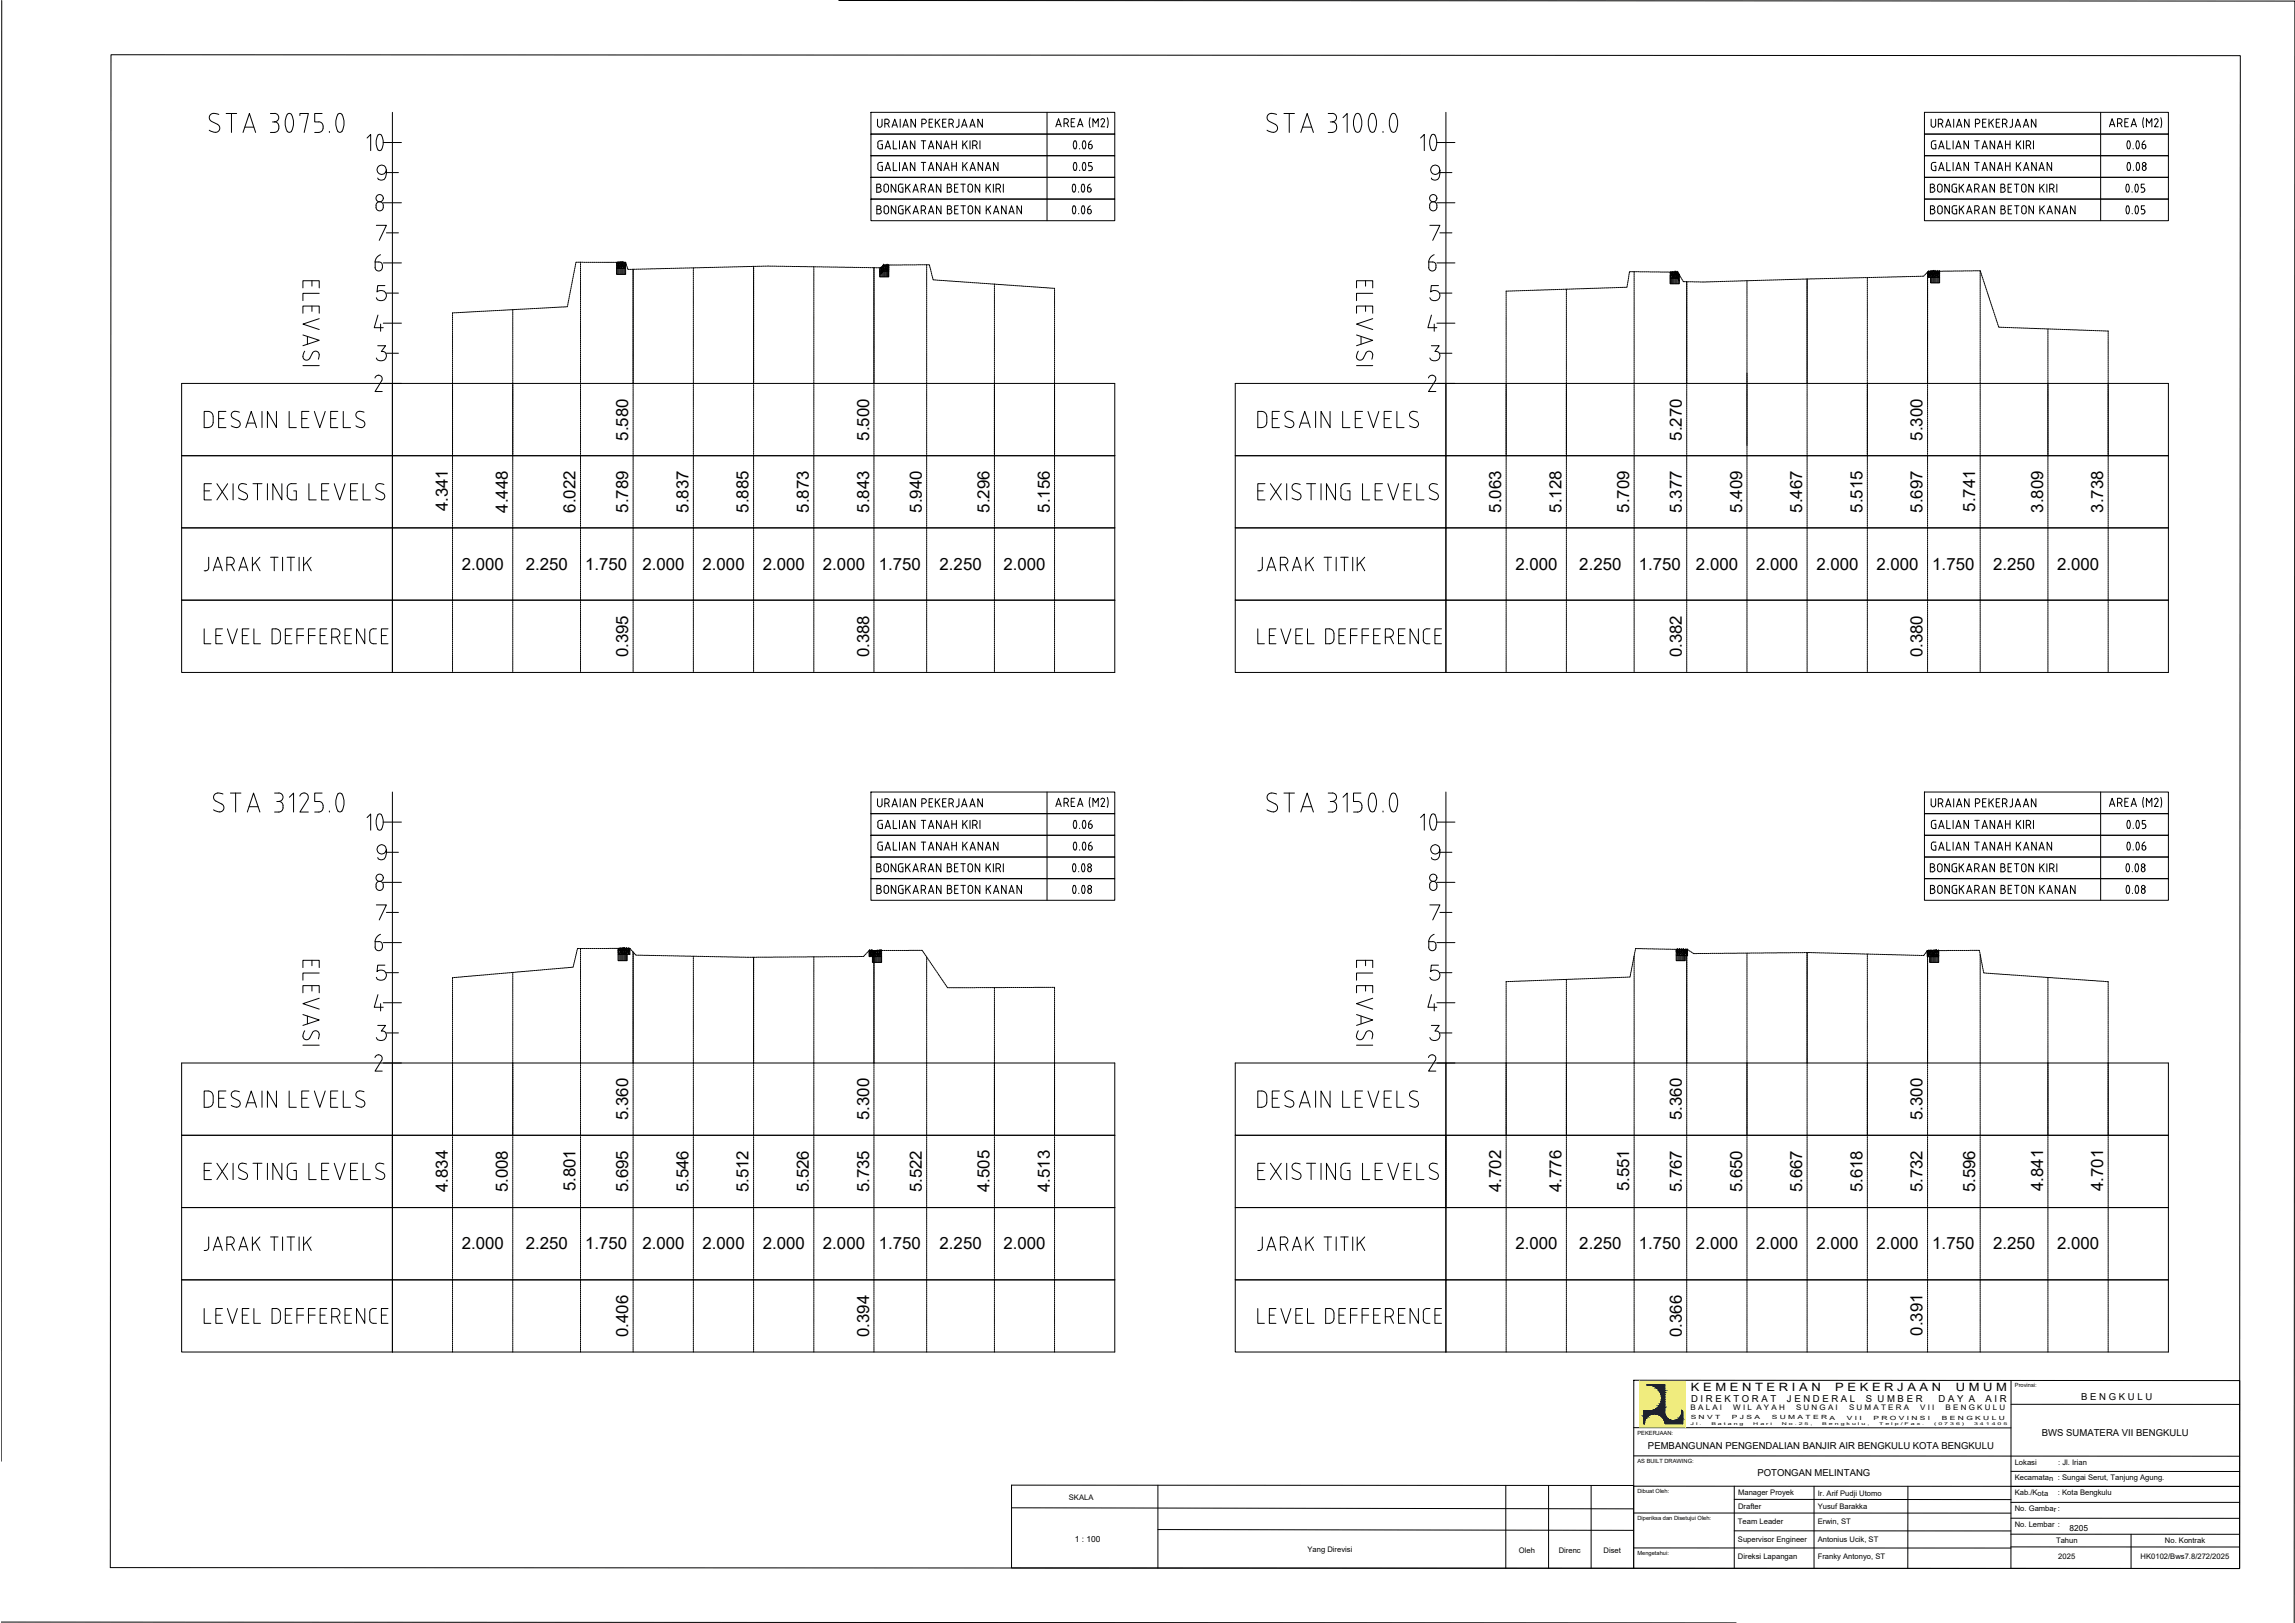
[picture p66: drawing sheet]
<svg xmlns="http://www.w3.org/2000/svg" width="420mm" height="297mm" viewBox="0 0 420 297" stroke-linecap="round" stroke-linejoin="round" font-family="sans-serif">
<defs><g id="words">
<g font-size="9.7">
<text x="63.9" y="154.5">10</text>
<text x="256.5" y="154.5">10</text>
</g>
<g font-size="9.3">
<text x="63.9" y="30">10</text>
<text x="256.5" y="30">10</text>
</g>
<g font-size="6.2">
<text x="36.3" y="243.4">LEVEL DEFFERENCE</text>
<text x="229.3" y="243.4">LEVEL DEFFERENCE</text>
</g>
<g font-size="5.7">
<text x="36.3" y="118.9">LEVEL DEFFERENCE</text>
<text x="229.3" y="118.9">LEVEL DEFFERENCE</text>
<text x="193.3" y="157.3">0.06</text>
<text x="386.3" y="157.3">0.06</text>
</g>
<g font-size="3.1">
<text x="115" y="80.6" transform="rotate(-90 115 80.6)">5.580</text>
<text x="159.1" y="80.6" transform="rotate(-90 159.1 80.6)">5.500</text>
<text x="307.9" y="80.6" transform="rotate(-90 307.9 80.6)">5.270</text>
<text x="352" y="80.6" transform="rotate(-90 352 80.6)">5.300</text>
<text x="82" y="93.6" transform="rotate(-90 82 93.6)">4.341</text>
<text x="93" y="93.8" transform="rotate(-90 93 93.8)">4.448</text>
<text x="105.4" y="93.8" transform="rotate(-90 105.4 93.8)">6.022</text>
<text x="115" y="93.9" transform="rotate(-90 115 93.9)">5.789</text>
<text x="126" y="93.9" transform="rotate(-90 126 93.9)">5.837</text>
<text x="137.1" y="93.9" transform="rotate(-90 137.1 93.9)">5.885</text>
<text x="148.1" y="93.9" transform="rotate(-90 148.1 93.9)">5.873</text>
<text x="159.1" y="93.9" transform="rotate(-90 159.1 93.9)">5.843</text>
<text x="168.7" y="93.9" transform="rotate(-90 168.7 93.9)">5.940</text>
<text x="181.1" y="93.9" transform="rotate(-90 181.1 93.9)">5.296</text>
<text x="192.2" y="93.9" transform="rotate(-90 192.2 93.9)">5.156</text>
<text x="274.8" y="93.9" transform="rotate(-90 274.8 93.9)">5.063</text>
<text x="285.9" y="93.9" transform="rotate(-90 285.9 93.9)">5.128</text>
<text x="298.3" y="93.9" transform="rotate(-90 298.3 93.9)">5.709</text>
<text x="307.9" y="93.9" transform="rotate(-90 307.9 93.9)">5.377</text>
<text x="318.9" y="93.9" transform="rotate(-90 318.9 93.9)">5.409</text>
<text x="329.9" y="93.9" transform="rotate(-90 329.9 93.9)">5.467</text>
<text x="341" y="93.9" transform="rotate(-90 341 93.9)">5.515</text>
<text x="352" y="93.9" transform="rotate(-90 352 93.9)">5.697</text>
<text x="361.6" y="93.6" transform="rotate(-90 361.6 93.6)">5.741</text>
<text x="374" y="93.9" transform="rotate(-90 374 93.9)">3.809</text>
<text x="385" y="93.9" transform="rotate(-90 385 93.9)">3.738</text>
<text x="84.5" y="104.3">2.000</text>
<text x="96.2" y="104.3">2.250</text>
<text x="107.1" y="104.3">1.750</text>
<text x="117.6" y="104.3">2.000</text>
<text x="128.6" y="104.3">2.000</text>
<text x="139.7" y="104.3">2.000</text>
<text x="150.7" y="104.3">2.000</text>
<text x="160.9" y="104.3">1.750</text>
<text x="172" y="104.3">2.250</text>
<text x="183.7" y="104.3">2.000</text>
<text x="277.4" y="104.3">2.000</text>
<text x="289.1" y="104.3">2.250</text>
<text x="300" y="104.3">1.750</text>
<text x="310.5" y="104.3">2.000</text>
<text x="321.5" y="104.3">2.000</text>
<text x="332.5" y="104.3">2.000</text>
<text x="343.6" y="104.3">2.000</text>
<text x="353.8" y="104.3">1.750</text>
<text x="364.9" y="104.3">2.250</text>
<text x="376.6" y="104.3">2.000</text>
<text x="115" y="120.3" transform="rotate(-90 115 120.3)">0.395</text>
<text x="159.1" y="120.3" transform="rotate(-90 159.1 120.3)">0.388</text>
<text x="307.9" y="120.3" transform="rotate(-90 307.9 120.3)">0.382</text>
<text x="352" y="120.3" transform="rotate(-90 352 120.3)">0.380</text>
<text x="115" y="205" transform="rotate(-90 115 205)">5.360</text>
<text x="159.1" y="205" transform="rotate(-90 159.1 205)">5.300</text>
<text x="307.9" y="205" transform="rotate(-90 307.9 205)">5.360</text>
<text x="352" y="205" transform="rotate(-90 352 205)">5.300</text>
<text x="82" y="218.2" transform="rotate(-90 82 218.2)">4.834</text>
<text x="93" y="218.2" transform="rotate(-90 93 218.2)">5.008</text>
<text x="105.4" y="218" transform="rotate(-90 105.4 218)">5.801</text>
<text x="115" y="218.2" transform="rotate(-90 115 218.2)">5.695</text>
<text x="126" y="218.2" transform="rotate(-90 126 218.2)">5.546</text>
<text x="137.1" y="218.2" transform="rotate(-90 137.1 218.2)">5.512</text>
<text x="148.1" y="218.2" transform="rotate(-90 148.1 218.2)">5.526</text>
<text x="159.1" y="218.2" transform="rotate(-90 159.1 218.2)">5.735</text>
<text x="168.7" y="218.2" transform="rotate(-90 168.7 218.2)">5.522</text>
<text x="181.1" y="218.2" transform="rotate(-90 181.1 218.2)">4.505</text>
<text x="192.2" y="218.2" transform="rotate(-90 192.2 218.2)">4.513</text>
<text x="274.8" y="218.2" transform="rotate(-90 274.8 218.2)">4.702</text>
<text x="285.9" y="218.2" transform="rotate(-90 285.9 218.2)">4.776</text>
<text x="298.3" y="218" transform="rotate(-90 298.3 218)">5.551</text>
<text x="307.9" y="218.2" transform="rotate(-90 307.9 218.2)">5.767</text>
<text x="318.9" y="218.2" transform="rotate(-90 318.9 218.2)">5.650</text>
<text x="329.9" y="218.2" transform="rotate(-90 329.9 218.2)">5.667</text>
<text x="341" y="218.2" transform="rotate(-90 341 218.2)">5.618</text>
<text x="352" y="218.2" transform="rotate(-90 352 218.2)">5.732</text>
<text x="361.6" y="218.2" transform="rotate(-90 361.6 218.2)">5.596</text>
<text x="374" y="218" transform="rotate(-90 374 218)">4.841</text>
<text x="385.1" y="218" transform="rotate(-90 385.1 218)">4.701</text>
<text x="84.5" y="228.6">2.000</text>
<text x="96.2" y="228.6">2.250</text>
<text x="107.1" y="228.6">1.750</text>
<text x="117.6" y="228.6">2.000</text>
<text x="128.6" y="228.6">2.000</text>
<text x="139.7" y="228.6">2.000</text>
<text x="150.7" y="228.6">2.000</text>
<text x="160.9" y="228.6">1.750</text>
<text x="172" y="228.6">2.250</text>
<text x="183.7" y="228.6">2.000</text>
<text x="277.4" y="228.6">2.000</text>
<text x="289.1" y="228.6">2.250</text>
<text x="300" y="228.6">1.750</text>
<text x="310.5" y="228.6">2.000</text>
<text x="321.5" y="228.6">2.000</text>
<text x="332.5" y="228.6">2.000</text>
<text x="343.6" y="228.6">2.000</text>
<text x="353.8" y="228.6">1.750</text>
<text x="364.9" y="228.6">2.250</text>
<text x="376.6" y="228.6">2.000</text>
<text x="115" y="244.7" transform="rotate(-90 115 244.7)">0.406</text>
<text x="159.1" y="244.7" transform="rotate(-90 159.1 244.7)">0.394</text>
<text x="307.9" y="244.7" transform="rotate(-90 307.9 244.7)">0.366</text>
<text x="352" y="244.5" transform="rotate(-90 352 244.5)">0.391</text>
</g>
<g font-size="2.1">
<text x="309.6" y="254.6">K E M E N T E R I A N</text>
<text x="336" y="254.6">P E K E R J A A N</text>
<text x="358" y="254.6">U M U M</text>
</g>
<g font-size="1.7">
<text x="309.6" y="256.5">D I R E K T O R A T</text>
<text x="327.1" y="256.5">J E N D E R A L</text>
<text x="341.6" y="256.5">S U M B E R</text>
<text x="354.9" y="256.5">D A Y A</text>
<text x="363.5" y="256.5">A I R</text>
<text x="381" y="256.2">B E N G K U L U</text>
<text x="373.8" y="262.8">BWS SUMATERA VII BENGKULU</text>
<text x="301.7" y="265.2">PEMBANGUNAN PENGENDALIAN BANJIR AIR BENGKULU KOTA BENGKULU</text>
<text x="321.7" y="270.1">POTONGAN MELINTANG</text>
</g>
<g font-size="1.5">
<text x="378.9" y="280.2">8205</text>
<text x="196.8" y="282.2">1 : 100</text>
</g>
<g font-size="1.4">
<text x="309.5" y="258.1">B A L A I</text>
<text x="317.3" y="258.1">W I L A Y A H</text>
<text x="328.8" y="258.1">S U N G A I</text>
<text x="338.5" y="258.1">S U M A T E R A</text>
<text x="351.5" y="258.1">V I I</text>
<text x="356.2" y="258.1">B E N G K U L U</text>
<text x="368.9" y="268.1">Lokasi</text>
<text x="376.8" y="268.1">: Jl. Irian</text>
<text x="195.7" y="274.5">SKALA</text>
<text x="318.2" y="273.7">Manager Proyek</text>
<text x="332.8" y="273.7">Ir. Arif Pudji Utomo</text>
<text x="368.9" y="270.9">Kecamatan : Sungai Serut, Tanjung Agung.</text>
<text x="368.9" y="273.7">Kab./Kota</text>
<text x="376.8" y="273.7">: Kota Bengkulu</text>
<text x="318.2" y="278.9">Team Leader</text>
<text x="318.2" y="276.1">Drafter</text>
<text x="332.8" y="276.1">Yusuf Barakka</text>
<text x="332.8" y="279">Erwin, ST</text>
<text x="368.9" y="276.6">No. Gambar :</text>
<text x="368.9" y="279.5">No. Lembar :</text>
<text x="239.4" y="284.1">Yang Direvisi</text>
<text x="278.1" y="284.1">Oleh</text>
<text x="285.4" y="284.1">Direnc</text>
<text x="293.6" y="284.2">Diset</text>
<text x="318.2" y="282.2">Supervisor Engineer</text>
<text x="318.2" y="285.3">Direksi Lapangan</text>
<text x="332.8" y="282.2">Antonius Ucik, ST</text>
<text x="332.8" y="285.4">Franky Antonyo, ST</text>
<text x="376.4" y="282.4">Tahun</text>
<text x="376.8" y="285.3">2025</text>
<text x="391.9" y="285.4">HK0102/Bws7.8/272/2025</text>
<text x="396.3" y="282.4">No. Kontrak</text>
</g>
<g font-size="1">
<text x="368.9" y="253.9">Provinsi:</text>
<text x="299.8" y="262.6">PEKERJAAN:</text>
<text x="309.5" y="259.8">S N V T</text>
<text x="317.1" y="259.8">P J S A</text>
<text x="324.4" y="259.8">S U M A T E R A</text>
<text x="338.1" y="259.8">V I I</text>
<text x="343" y="259.8">P R O V I N S I</text>
<text x="355.5" y="259.8">B E N G K U L U</text>
<text x="299.8" y="267.7">AS BUILT DRAWING:</text>
<text x="299.8" y="273.3">Dibuat Oleh:</text>
<text x="299.8" y="278.2">Diperiksa dan Disetujui Oleh:</text>
<text x="299.8" y="284.6">Mengetahui:</text>
</g>
<g font-size=".7">
<text x="309.5" y="260.8">J l .</text>
<text x="313.3" y="260.8">B a t a n g</text>
<text x="321" y="260.8">H a r i</text>
<text x="326.2" y="260.9">N o . 2 5 ,</text>
<text x="333.6" y="260.9">B e n g k u l u ,</text>
<text x="344" y="260.9">T e l p / F a x .</text>
<text x="354.1" y="260.9">( 0 7 3 6 )</text>
<text x="361.4" y="260.9">3 4 1 4 0 5</text>
</g>
</g></defs>
<!-- layer: C-SECTIONVIEWS_Text (Titles) -->
<g fill="none" stroke="#000" stroke-width=".18">
<path d="M38.8 22.2l1 .6a.83 .83 0 0 1 .3 1.2 .83 .83 0 0 1-1.2 .1l-.6-.3M40.1 20.9l-.4-.1a.87 .87 0 0 0-1.1 .1 .87 .87 0 0 0-.1 1.2l.2 .1M41.4 20.8h1.9M42.4 20.8v3.4M44.5 24.2l1.2-3.4 1.1 3.4M44.8 23.3h1.7M49.5 20.8h.8M49.5 24.2h.8M49.9 22.3h.4M50.3 20.8a.77 .77 0 0 1 .7 .7 .77 .77 0 0 1-.7 .8 .89 .89 0 0 1 .8 1.2M51 23.4a.77 .77 0 0 1-.7 .8M52.7 20.8h.4a2.66 2.66 0 0 1 0 3.4h-.3a2.72 2.72 0 0 1-.1-3.4z"/>
<path d="M54.9 21.2v-.4h1.6l-.8 3.4M57.6 24.2h.8M58.4 22.3a.77 .77 0 0 1 .7 .8M59 20.8h-1.4v1.5h.8M59.1 23.4a.77 .77 0 0 1-.7 .8M59.2 23.1v.4M60.3 24.1v.1M69 37.1a.8 .8 0 0 1 1.2 .4 .8 .8 0 0 1-.7 1.1 .86 .86 0 0 1-.7-.6 .86 .86 0 0 1 .2-.9zM232.4 22.2l1.1 .6a.83 .83 0 0 1 .2 1.2 .83 .83 0 0 1-1.2 .1l-.5-.3M233.7 20.9l-.3-.1a.87 .87 0 0 0-1.1 .1 .87 .87 0 0 0-.1 1.2l.2 .1M235.1 20.8h1.9M236 20.8v3.4"/>
<path d="M238.1 24.2l1.2-3.4 1.2 3.4M238.5 23.3h1.6M243.2 20.8h.7M243.2 24.2h.7M243.5 22.3h.4M243.9 20.8a.77 .77 0 0 1 .8 .7 .77 .77 0 0 1-.8 .8 .77 .77 0 0 1 .8 .8M244.7 23.4a.77 .77 0 0 1-.8 .8M244.7 23.1v.4M245.9 21.5l.7-.7v3.4M248.3 20.8h.4a2.65 2.65 0 0 1 0 3.4h-.3a2.72 2.72 0 0 1-.1-3.4zM251 20.8h.4a2.73 2.73 0 0 1 0 3.4h-.3a2.72 2.72 0 0 1-.1-3.4zM253.2 24.1v.1"/>
<path d="M261.7 37.6a.7 .7 0 0 1 .9-.7 .7 .7 0 0 1 .5 1 .67 .67 0 0 1-.7 .7 .67 .67 0 0 1-.7-.7M261.7 37.6v.3M55.5 52.7v-1.3h2.9v1.3M55.5 57.3v-1.3h2.9v1.3M57.1 51.4v1M57.1 56v1M58.4 53.7h-2.9v1.3M58.4 58.3l-2.9 1 2.9 1M68.7 48.9a.67 .67 0 0 0 .6 .7 .67 .67 0 0 0 .7-.7M68.9 41.2h1.8l-1.3 2.8M69.2 57.7l-.7 2.3h1.7M69.7 46.6a1.51 1.51 0 0 0-1 1.4"/>
<path d="M69.7 59.3v1.3M70 48.6l-.2-.5a1.28 1.28 0 0 0-1.1-.2v1M70 48.6v.3M70.5 52.3h-1.3l-.2 1.1a.98 .98 0 0 1 1.5 0 .98 .98 0 0 1-.2 1.5 .98 .98 0 0 1-1.4-.4M248.3 52.7v-1.3h3v1.3M248.3 57.3v-1.3h3v1.3M250 51.4v1M250 56v1M251.3 53.7h-3v1.3M251.3 58.3l-3 1 3 1M261.6 47.9v1a.7 .7 0 0 0 .8 .7 .7 .7 0 0 0 .5-1l-.2-.5-.5-.1M261.6 47.9h.6"/>
<path d="M261.8 41.2h1.8l-1.3 2.8M262.1 57.7l-.7 2.3h1.7M262.6 46.6a1.51 1.51 0 0 0-1 1.4M262.6 59.3v1.3M263.4 52.3h-1.4l-.1 1.1a.97 .97 0 0 1 1.5 0 .97 .97 0 0 1-.2 1.5 .97 .97 0 0 1-1.4-.4M39 77.3a.9 .9 0 0 1-.9 .9M39 76.2a.9 .9 0 0 0-.9-.9h-.7v3h.7M39 76.2v1.2M40 76.6h1M41.4 75.3h-1.4v3h1.4M43.6 77a.71 .71 0 0 1 .2 1 .71 .71 0 0 1-1 .2l-.5-.3M43.8 75.4h-.2a.73 .73 0 0 0-1.1 .1 .73 .73 0 0 0 .2 1l.9 .5"/>
<path d="M45 78.3l1-3 1 3M45.3 77.4h1.4M48 75.3v3M50.6 75.3v3l-1.6-3v3M52.9 75.3v3h1.4M55.2 76.6h1M55.5 61.3l2.9 1-2.9 1M55.5 66.9h2.9M55.8 64.3a.9 .9 0 0 0-.3 1 .9 .9 0 0 0 .8 .6l.4-.3 .5-1M56.3 61.6v1.4M56.6 75.3h-1.4v3h1.4M57.2 64.6a.67 .67 0 0 1 .7-.3 .67 .67 0 0 1 .5 .6"/>
<path d="M57.6 75.3l.9 3 1-3M58.4 64.9l-.1 .8M60.5 76.6h1M61.8 75.3h-1.3v3h1.3M62.8 75.3v3h1.4M65.5 76.5l.9 .5M66.4 77a.71 .71 0 0 1 .3 1 .71 .71 0 0 1-1.1 .2l-.4-.3M66.6 75.4h-.2a.73 .73 0 0 0-1.1 .1 .73 .73 0 0 0 .2 1M68.6 69.2a.67 .67 0 0 1 1-.5 .67 .67 0 0 1 .3 1l-1.2 2h1.3M69.2 63.3h1.4l-.8 1a.88 .88 0 0 1 1 1 .88 .88 0 0 1-1.2 .7l-.4-.1-.3-.4M231 78.2a.9 .9 0 0 0 .9-.9v-1.1a.94 .94 0 0 0-.9-.9h-.7v3h.7M232.9 76.6h1"/>
<path d="M234.2 75.3h-1.3v3h1.3M236.5 77a.71 .71 0 0 1 .2 1 .71 .71 0 0 1-1 .2l-.5-.3M236.7 75.4h-.2a.73 .73 0 0 0-1.1 .1 .73 .73 0 0 0 .2 1l.9 .5M237.9 78.3l1-3 1 3M238.2 77.4h1.4M240.9 75.3v3M243.5 75.3v3l-1.6-3v3M245.8 75.3v3h1.3M248.1 76.6h1M248.3 61.3l3 1-3 1M248.3 66.9h3M248.7 64.3l-.3 .4a.7 .7 0 0 0 .2 1.1 .7 .7 0 0 0 1-.2l.5-1"/>
<path d="M249.2 61.6v1.4M249.4 75.3h-1.3v3h1.3M250.1 64.6a.67 .67 0 0 1 .7-.3 .67 .67 0 0 1 .5 .6M250.4 75.3l1 3 1-3M251.3 64.9l-.2 .8M253.4 76.6h1M254.7 75.3h-1.3v3h1.3M255.7 75.3v3h1.3M259.3 77a.71 .71 0 0 1 .2 1 .71 .71 0 0 1-1 .2l-.5-.3M259.5 75.4h-.3a.73 .73 0 0 0-1 .1 .73 .73 0 0 0 .2 1l.9 .5M261.5 69.2a.68 .68 0 0 1 .9-.5 .68 .68 0 0 1 .4 1l-1.3 2h1.4M262 63.3h1.5l-.8 1a.88 .88 0 0 1 .9 1.1 .88 .88 0 0 1-1.2 .6l-.4-.1-.2-.4"/>
<path d="M37.4 89.8h1M38.7 88.5h-1.3v3h1.3M39.7 88.5l2 3M41.7 88.5l-2 3M42.7 88.5v3M43.7 91.1l1 .4M44.3 88.5l.8 .2M44.3 88.5a.67 .67 0 0 0-.6 .5 .67 .67 0 0 0 .3 .8l1 .4M45 90.2a.67 .67 0 0 1 .3 .8 .67 .67 0 0 1-.6 .5M46.3 88.5h1.7M47.1 88.5v3M49 88.5v3"/>
<path d="M51.6 88.5v3l-1.6-3v3M54.3 88.5h-.9a.8 .8 0 0 0-.8 .9v1.3a.84 .84 0 0 0 .8 .8h.9v-1.7h-.5M56.6 88.5v3h1.3M58.9 89.8h1M60.2 88.5h-1.3v3h1.3M61.2 88.5l1 3 1-3M64.2 89.8h1M65.5 88.5h-1.3v3h1.3M66.5 88.5v3h1.3M68.8 91.1l1 .4M70.1 90.2a.67 .67 0 0 1 .3 .8 .67 .67 0 0 1-.6 .5M70.3 88.7l-.3-.1a.73 .73 0 0 0-1 .1 .73 .73 0 0 0 .2 1.1l.9 .4"/>
<path d="M230.3 89.8h1M231.6 88.5h-1.3v3h1.3M232.6 88.5l2 3M234.6 88.5l-2 3M235.6 88.5v3M236.5 91.1l1 .4M237.8 90.2a.67 .67 0 0 1 .4 .8 .67 .67 0 0 1-.7 .5M238 88.7l-.2-.1a.73 .73 0 0 0-1.1 .1 .73 .73 0 0 0 .2 1.1l.9 .4M239.2 88.5h1.7M240 88.5v3M241.9 88.5v3M244.5 88.5v3l-1.7-3v3"/>
<path d="M245.5 89.4v1.3M246.6 89.8h.5v1.7h-.8a.84 .84 0 0 1-.8-.8M247.1 88.5h-.8a.84 .84 0 0 0-.8 .8M249.4 88.5v3h1.4M251.8 89.8h1M253.1 88.5h-1.3v3h1.3M254.1 88.5l1 3 1-3M257 89.8h1M258.4 88.5h-1.4v3h1.4M259.4 88.5v3h1.3M261.7 91.1l1 .4M263 90.2a.67 .67 0 0 1 .3 .8 .67 .67 0 0 1-.6 .5"/>
<path d="M263.2 88.7l-.3-.1a.73 .73 0 0 0-1.1 .1 .73 .73 0 0 0 .2 1.1l1 .4M38.2 102v1.9a.63 .63 0 0 1-.8 .6M39 104.5l.9-2.5 .8 2.5M39.3 103.8h1.1M41.5 103.4h.7a.69 .69 0 0 0 .7-.7 .69 .69 0 0 0-.7-.7h-.7v2.5M42.4 103.4l.5 1.1M43.7 104.5l.9-2.5 .8 2.5M44 103.8h1.1M46.2 102v2.5M46.7 102.9l.9 1.6M47.6 102l-1.4 1.5M49.5 102h1.4"/>
<path d="M50.2 102v2.5M51.7 102v2.5M52.6 102h1.3M53.3 102v2.5M54.8 102v2.5M55.6 102v2.5M56.1 102.9l.9 1.6M57 102l-1.4 1.5M231.1 102v1.9a.63 .63 0 0 1-.8 .6M231.9 104.5l.8-2.5 .9 2.5M232.2 103.8h1.1M234.4 103.4h.7"/>
<path d="M235.1 102a.69 .69 0 0 1 .7 .7 .69 .69 0 0 1-.7 .7M235.1 102h-.7v2.5M235.2 103.4l.6 1.1M236.6 104.5l.8-2.5 .9 2.5M236.9 103.8h1.1M239.1 102v2.5M239.6 102.9l.9 1.6M240.5 102l-1.4 1.5M242.4 102h1.4M243.1 102v2.5M244.6 102v2.5M245.4 102h1.4"/>
<path d="M246.1 102v2.5M247.7 102v2.5M248.5 102v2.5M249 102.9l.9 1.6M249.9 102l-1.4 1.5M40.8 145.3l-.3-.1a.85 .85 0 0 0-1.2 .2 .85 .85 0 0 0 .2 1.2l1.1 .6a.82 .82 0 0 1 .2 1.1 .82 .82 0 0 1-1.2 .2l-.5-.3M42.2 145.1h1.9M43.1 145.1v3.5M45.3 148.6l1.1-3.5 1.2 3.5M45.6 147.6h1.6M50.3 145.1h.7a.77 .77 0 0 1 .8 .8 .77 .77 0 0 1-.8 .8M50.7 146.7h.4"/>
<path d="M51 146.7a.77 .77 0 0 1 .8 .7M51.8 147.5a.89 .89 0 0 1-.8 1.1h-.7M53 145.9l.7-.8v3.5M54.9 145.7a.79 .79 0 0 1 1.1-.5 .79 .79 0 0 1 .3 1.1l-1.4 2.3h1.6M59 145.1h-1.4v1.6h.8a.77 .77 0 0 1 .7 .7M59.1 147.8a.77 .77 0 0 1-.7 .8h-.8M59.2 147.5v.4M60.3 148.4v.2M232.4 146.6l1.1 .5a.83 .83 0 0 1 .2 1.2 .83 .83 0 0 1-1.2 .2l-.5-.3M233.7 145.3l-.3-.1a.88 .88 0 0 0-1.1 .1 .88 .88 0 0 0-.1 1.2l.2 .1M235.1 145.1h1.9M236 145.1v3.5"/>
<path d="M238.1 148.6l1.2-3.5 1.2 3.5M238.5 147.6h1.6M243.2 145.1h.7a.77 .77 0 0 1 .8 .8 .77 .77 0 0 1-.8 .8M243.5 146.7h.4M243.9 146.7a.77 .77 0 0 1 .8 .7M244.7 147.8a.77 .77 0 0 1-.8 .8h-.7M244.7 147.5v.4M245.9 145.9l.7-.8v3.5M249.2 145.1h-1.4v1.6h.7a.77 .77 0 0 1 .8 .7M249.3 147.8a.77 .77 0 0 1-.8 .8h-.7M249.3 147.5v.4M250.9 145.3a3.2 3.2 0 0 0 0 3.1"/>
<path d="M250.9 145.3l.4-.2 .3 .2M250.9 148.4l.4 .2 .3-.2M251.6 145.3a3.2 3.2 0 0 1 0 3.1M55.5 177.1v-1.3h2.9v1.3M57.1 175.8v.9M58.4 178.1h-2.9v1.3M68.7 173.3a.67 .67 0 0 0 .6 .7 .67 .67 0 0 0 .7-.7M68.9 165.6h1.8l-1.3 2.8M69 161.5a.8 .8 0 0 1 1.2 .4 .8 .8 0 0 1-.7 1.1 .86 .86 0 0 1-.7-.6 .86 .86 0 0 1 .2-.9zM69.3 172.3l.5 .2 .2 .5M69.3 172.3h-.6v1M69.7 171a1.51 1.51 0 0 0-1 1.3"/>
<path d="M70 173v.3M70.5 176.6h-1.3l-.2 1.2a.97 .97 0 0 1 1.5 0 .97 .97 0 0 1-.2 1.5 .97 .97 0 0 1-1.4-.4M248.3 177.1v-1.3h3v1.3M250 175.8v.9M251.3 178.1h-3v1.3M261.7 162a.7 .7 0 0 1 .9-.7 .7 .7 0 0 1 .5 1 .67 .67 0 0 1-.7 .7 .67 .67 0 0 1-.7-.7M261.7 162v.3M261.8 165.6h1.8l-1.3 2.8M262.2 172.3a.82 .82 0 0 1 .7 1 .82 .82 0 0 1-.9 .6l-.4-.3v-1.3h.6M262.6 171a1.51 1.51 0 0 0-1 1.3M263.4 176.6h-1.4l-.1 1.2a.97 .97 0 0 1 1.5 0 .97 .97 0 0 1-.2 1.5 .97 .97 0 0 1-1.4-.4M41.4 199.7h-1.4v3h1.4"/>
<path d="M43 199.7a.67 .67 0 0 0-.6 .5 .67 .67 0 0 0 .3 .7l.9 .5M43 199.7l.8 .1M48 199.7v3M50.6 199.7v3l-1.6-3v3M52.9 199.7v3h1.4M55.5 181.7v-1.3h2.9v1.3M55.5 185.7l2.9 1-2.9 1M55.5 191.3h2.9M55.8 188.7a.9 .9 0 0 0-.3 .9 .9 .9 0 0 0 .8 .7l.4-.4 .5-.9M56.3 186v1.4M56.6 199.7h-1.4v3h1.4M57.1 180.4v1"/>
<path d="M57.2 189a.73 .73 0 0 1 1-.2 .73 .73 0 0 1 .2 1.1l-.1 .2M57.6 199.7l.9 3 1-3M58.4 182.7l-2.9 1 2.9 1M61.8 199.7h-1.3v3h1.3M62.8 199.7v3h1.4M65.8 199.7a.67 .67 0 0 0-.6 .5 .67 .67 0 0 0 .3 .7M65.8 199.7l.8 .1M68.6 193.5a.67 .67 0 0 1 1-.4 .67 .67 0 0 1 .3 1l-1.2 1.9h1.3M69.2 187.7h1.4l-.8 1a.89 .89 0 0 1 1 1 .89 .89 0 0 1-1.2 .7l-.4-.1-.3-.4M69.2 182l-.7 2.3h1.7M69.7 183.7v1.3M234.2 199.7h-1.3v3h1.3"/>
<path d="M235.9 199.7a.67 .67 0 0 0-.7 .5 .67 .67 0 0 0 .4 .7l.9 .5a.71 .71 0 0 1 .2 1 .71 .71 0 0 1-1 .1l-.5-.2M235.9 199.7l.8 .1M240.9 199.7v3M243.5 199.7v3l-1.6-3v3M245.8 199.7v3h1.3M248.3 181.7v-1.3h3v1.3M248.3 185.7l3 1-3 1M248.3 191.3h3M248.7 188.7l-.3 .4a.7 .7 0 0 0 .2 1 .7 .7 0 0 0 1-.2l.5-.9M249.2 186v1.4M249.4 199.7h-1.3v3h1.3M250 180.4v1"/>
<path d="M250.1 189a.73 .73 0 0 1 1-.2 .73 .73 0 0 1 .1 1.1l-.1 .2M250.4 199.7l1 3 1-3M251.3 182.7l-3 1 3 1M254.7 199.7h-1.3v3h1.3M255.7 199.7v3h1.3M258.7 199.7l.8 .1M258.7 199.7a.67 .67 0 0 0-.6 .5 .67 .67 0 0 0 .3 .7l.9 .5a.71 .71 0 0 1 .2 1 .71 .71 0 0 1-1 .1l-.5-.2M261.5 193.5a.68 .68 0 0 1 .9-.4 .68 .68 0 0 1 .4 1l-1.3 1.9h1.4M262 187.7h1.5l-.8 1a.89 .89 0 0 1 .9 1 .89 .89 0 0 1-1.2 .7l-.4-.1-.2-.4M262.1 182l-.7 2.3h1.7M262.6 183.7v1.3M37.4 214.2h1"/>
<path d="M38.7 212.9h-1.3v3h1.3M39 201.7a.9 .9 0 0 1-.9 .9M39 200.6a.9 .9 0 0 0-.9-.9h-.7v3h.7M39 200.6v1.1M39.7 212.9l2 3M40 201h1M41.7 212.9l-2 3M42.7 212.9v3M43.6 201.4a.71 .71 0 0 1 .2 1 .71 .71 0 0 1-1 .1l-.5-.2M44.3 212.9l.8 .1M44.3 212.9a.67 .67 0 0 0-.6 .5 .67 .67 0 0 0 .3 .7l1 .5a.71 .71 0 0 1 .2 1 .71 .71 0 0 1-1.1 .2l-.4-.3M45 202.7l1-3 1 3"/>
<path d="M45.3 201.8h1.4M46.3 212.9h1.7M47.1 212.9v3M49 212.9v3M51.6 212.9v3l-1.6-3v3M52.6 213.7v1.3a.84 .84 0 0 0 .8 .9h.9v-1.7h-.5M53.4 212.9a.84 .84 0 0 0-.8 .8M53.4 212.9h.9M55.2 201h1M56.6 212.9v3h1.3M58.9 214.2h1M60.2 212.9h-1.3v3h1.3"/>
<path d="M60.5 201h1M61.2 212.9l1 3 1-3M64.2 214.2h1M65.5 212.9h-1.3v3h1.3M65.5 200.9l.9 .5a.71 .71 0 0 1 .3 1 .71 .71 0 0 1-1.1 .1l-.4-.2M66.5 212.9v3h1.3M70.3 213h-.3a.73 .73 0 0 0-1 .1 .73 .73 0 0 0 .2 1l.9 .5a.71 .71 0 0 1 .2 1 .71 .71 0 0 1-1 .2l-.5-.3M230.3 214.2h1M231.6 212.9h-1.3v3h1.3M231.9 200.6a.9 .9 0 0 0-.9-.9h-.7v3h.7M231.9 200.6v1.1a.9 .9 0 0 1-.9 .9M232.6 212.9l2 3"/>
<path d="M232.9 201h1M234.6 212.9l-2 3M235.6 212.9v3M237.8 214.6a.71 .71 0 0 1 .2 1 .71 .71 0 0 1-1 .2l-.5-.3M237.9 202.7l1-3 1 3M238 213h-.2a.73 .73 0 0 0-1.1 .1 .73 .73 0 0 0 .2 1l.9 .5M238.2 201.8h1.4M239.2 212.9h1.7M240 212.9v3M241.9 212.9v3M244.5 212.9v3l-1.7-3v3M245.5 213.7v1.4"/>
<path d="M246.3 212.9a.84 .84 0 0 0-.8 .8M246.3 212.9h.8M246.6 214.2h.5v1.7h-.8a.84 .84 0 0 1-.8-.9M248.1 201h1M249.4 212.9v3h1.4M251.8 214.2h1M253.1 212.9h-1.3v3h1.3M253.4 201h1M254.1 212.9l1 3 1-3M257 214.2h1M258.4 212.9h-1.4v3h1.4M259.4 212.9v3h1.3"/>
<path d="M263.2 213h-.3a.73 .73 0 0 0-1.1 .1 .73 .73 0 0 0 .2 1l1 .5a.71 .71 0 0 1 .2 1 .71 .71 0 0 1-1.1 .2l-.4-.3M38.2 226.4v1.9a.63 .63 0 0 1-.8 .6M39 228.9l.9-2.5 .8 2.5M39.3 228.2h1.1M41.5 227.8l.7-.1a.68 .68 0 0 0 .7-.6 .68 .68 0 0 0-.7-.7h-.7v2.5M42.4 227.8l.5 1.1M43.7 228.9l.9-2.5 .8 2.5M44 228.2h1.1M46.2 226.4v2.5M46.7 227.3l.9 1.6M47.6 226.4l-1.4 1.5M49.5 226.4h1.4"/>
<path d="M50.2 226.4v2.5M51.7 226.4v2.5M52.6 226.4h1.3M53.3 226.4v2.5M54.8 226.4v2.5M55.6 226.4v2.5M56.1 227.3l.9 1.6M57 226.4l-1.4 1.5M231.1 226.4v1.9a.63 .63 0 0 1-.8 .6M231.9 228.9l.8-2.5 .9 2.5M232.2 228.2h1.1M234.4 227.8h.7"/>
<path d="M235.1 226.4a.69 .69 0 0 1 .7 .7 .69 .69 0 0 1-.7 .6M235.1 226.4h-.7v2.5M235.2 227.8l.6 1.1M236.6 228.9l.8-2.5 .9 2.5M236.9 228.2h1.1M239.1 226.4v2.5M239.6 227.3l.9 1.6M240.5 226.4l-1.4 1.5M242.4 226.4h1.4M243.1 226.4v2.5M244.6 226.4v2.5M245.4 226.4h1.4"/>
<path d="M246.1 226.4v2.5M247.7 226.4v2.5M248.5 226.4v2.5M249 227.3l.9 1.6M249.9 226.4l-1.4 1.5"/>
<circle cx="69.5" cy="36.3" r=".67"/>
<circle cx="262.4" cy="36.3" r=".67"/>
<circle cx="69.5" cy="160.7" r=".67"/>
<circle cx="262.4" cy="160.7" r=".67"/>
</g>
<!-- layer: C-SECTIONVIEWS_Grid -->
<g fill="none" stroke="#000" stroke-width=".18">
<path d="M70.2 37.1h3.3M71.8 20.6v102.5M263.1 37.1h3.3M264.7 20.6v102.5M70.2 59.1h3.3M70.2 48.1h3.3M70.7 53.6h2.2M70.7 42.6h2.2M263.1 59.1h3.3M263.1 48.1h3.3M263.6 53.6h2.2M263.6 42.6h2.2"/>
<path d="M70.7 64.7h2.2M73.5 70.2h-40.2v13.2h38.5v-13.2h132.3v52.9h-132.3M263.6 64.7h2.2M266.4 70.2h-40.3v13.2h38.6v-13.2h132.3v52.9h-132.3M33.3 83.4h170.8h-132.3v13.2h-38.5zM33.3 96.6h170.8h-132.3v13.2h-38.5zM226.1 83.4h170.9h-132.3v13.2h-38.6zM226.1 96.6h170.9h-132.3v13.2h-38.6zM33.3 109.8h170.8h-132.3v13.3h-38.5zM226.1 109.8h170.9h-132.3v13.3h-38.6zM71.8 145v102.4M264.7 145v102.4"/>
<path d="M70.2 172.5h3.3M70.2 161.5h3.3M70.7 178h2.2M70.7 167h2.2M263.1 172.5h3.3M263.1 161.5h3.3M263.6 178h2.2M263.6 167h2.2M70.2 183.5h3.3M70.7 189h2.2M73.5 194.5h-40.2v13.3h38.5v-13.3h132.3v52.9h-132.3M263.1 183.5h3.3"/>
<path d="M263.6 189h2.2M266.4 194.5h-40.3v13.3h38.6v-13.3h132.3v52.9h-132.3M33.3 207.8h170.8h-132.3v13.2h-38.5zM226.1 207.8h170.9h-132.3v13.2h-38.6zM33.3 221h170.8h-132.3v13.2h-38.5zM33.3 234.2h170.8h-132.3v13.2h-38.5zM226.1 221h170.9h-132.3v13.2h-38.6zM226.1 234.2h170.9h-132.3v13.2h-38.6z"/>
</g>
<!-- layer: KOP -->
<g fill="none" stroke="#000" stroke-width=".18">
<path d="M.3 .1l-.1 267.3M20.3 10l389.8 .2-.1 276.9-389.8-.2zM153.6 .1l266.5 .1-.1 296.8M299.1 252.6l110.9 .1v34.4l-110.9-.1zM368.2 252.7v34.3l41.8 .1M368.2 257h41.8M185.2 271.8l113.9 .1v15.1h-113.9zM185.2 276l113.9 .1M212 271.8v15.2M212 279.9l87.1 .2M275.7 271.9v15.1M283.5 271.9v15.1"/>
<path d="M291.3 271.9v15.1M299.1 266.5h110.9M299.1 272h110.9h-41.8M299.1 261.3h69.1M299.1 276.9h69.1M317.5 274.4l50.7 .1M317.5 272v15M332.1 272v15M349.3 272v15M368.2 275h41.8M368.2 277.9h41.8M368.2 269.3h41.8"/>
<path d="M.2 296.9l317.6 .1M299.1 283.3h69.1M317.5 280.2h50.7M368.1 283.1h41.9M368.1 280.8h41.9M390.1 280.8v6.3"/>
</g>
<path d="M300.2 252.8l8.3 8.4v-8.4zM300.2 252.8l8.3 8.4h-8.3z" fill="#f4ee51" stroke="#f4ee51" stroke-width=".18"/>
<path d="M300.2 252.8h8.3v8.4h-8.3zM308.5 252.8v8.4" fill="none" stroke="#f4ee51" stroke-width=".18"/>
<g fill="#002080" stroke="#002080" stroke-width=".18">
<path d="M301.5 253.4l3.3 .2v-.2zM301.5 253.4l3.3 .2h-3.3z"/>
<path d="M302.2 253.6l2.6 .1v-.1zM302.2 253.6l2.6 .1z"/>
<path d="M302.6 253.7l2.2 .2v-.2zM302.6 253.7l2.2 .2h-1.8z"/>
<path d="M303 253.9l1.8 .2v-.2zM303 253.9l1.8 .2h-1.4z"/>
<path d="M303.4 254.1l1.4 .4v-.4zM303.4 254.1l1.4 .4h-1.1z"/>
<path d="M303.7 254.5l1.1 .3v-.3zM303.7 254.5l1.1 .3h-.9z"/>
<path d="M303.9 254.8l.9 .4v-.4zM303.9 254.8l.9 .4h-.7z"/>
<path d="M304.1 255.2l.7 .5v-.5zM304.1 255.2l.7 .5h-.6z"/>
<path d="M304.2 255.7l.6 .4v-.4zM304.2 255.7l.6 .4h-.6z"/>
<path d="M304.2 256.1l.6 .4v-.4zM304.2 256.1l.6 .4h-.7z"/>
<path d="M304.1 256.5l.7 .4v-.4zM304.1 256.5l.7 .4h-.9z"/>
<path d="M303.9 256.9l.9 .4v-.4zM303.9 256.9l.9 .4h-1.1z"/>
<path d="M303.7 257.3l1.1 .3v-.3zM303.7 257.3l1.1 .3h-1.4z"/>
<path d="M303.4 257.6l1.4 .3v-.3zM303 257.9l.4-.3 1.4 .3z"/>
<path d="M303 257.9l1.8 .2v-.2zM302.6 258.1l.4-.2 1.8 .2z"/>
<path d="M302.6 258.1l2.2 .1v-.1zM302.2 258.2l.4-.1 2.2 .1z"/>
<path d="M307.9 258.2l.2 .3v-.3zM307.9 258.2l.2 .3h-.2z"/>
<path d="M300.9 258.2l3.9 .4v-.4zM300.9 258.2l3.9 .4h-3.9z"/>
<path d="M300.9 258.6l3.9 .2v-.2zM300.9 258.6l3.9 .2h-3.9z"/>
<path d="M307.9 258.5l.2 .3v-.3zM307.9 258.5l.2 .3h-.2z"/>
<path d="M302.9 258.8h1.9zM302.9 258.8h1.9z"/>
<path d="M300.9 258.8h2zM300.9 258.8h1.7z"/>
<path d="M303.3 258.8l1.5 .1v-.1zM303.3 258.8l1.5 .1z"/>
<path d="M300.9 258.8l1.3 .1 .4-.1zM300.9 258.8l1.3 .1h-1.3z"/>
<path d="M303.6 258.9h1.2zM303.6 258.9h1.2z"/>
<path d="M307.9 258.8l.2 .2v-.2zM307.9 258.8l.2 .2h-.3z"/>
<path d="M303.6 258.9l1.3 .2-.1-.2zM303.6 258.9l1.3 .2h-1z"/>
<path d="M300.9 258.9l1 .2 .3-.2zM300.9 258.9l1 .2h-1z"/>
<path d="M303.9 259.1l1.1 .1-.1-.1zM303.9 259.1l1.1 .1h-.9z"/>
<path d="M304.1 259.2l.9 .1v-.1zM304.1 259.2l.9 .1h-.8z"/>
<path d="M300.9 259.1l.7 .2 .3-.2zM300.9 259.1l.7 .2h-.7z"/>
<path d="M307.8 259l.3 .3v-.3zM307.8 259l.3 .3h-.5z"/>
<path d="M304.2 259.3l.9 .1-.1-.1zM304.2 259.3l.9 .1h-.8z"/>
<path d="M307.6 259.3l.5 .2v-.2zM307.6 259.3l.5 .2h-.6z"/>
<path d="M304.3 259.4l1 .2-.2-.2zM304.3 259.4l1 .2h-.9z"/>
<path d="M300.9 259.3l.5 .3 .2-.3zM300.9 259.3l.5 .3h-.5z"/>
<path d="M304.4 259.6h.9zM304.4 259.6h.9z"/>
<path d="M307.5 259.5l.6 .2v-.2zM307.2 259.7l.3-.2 .6 .2z"/>
<path d="M304.5 259.6l1.1 .2-.3-.2zM304.5 259.6l1.1 .2h-1z"/>
<path d="M307.2 259.7l.9 .1v-.1zM307 259.8l.2-.1 .9 .1z"/>
<path d="M304.6 259.8l1.2 .1zM304.6 259.8l1.2 .1z"/>
<path d="M300.9 259.6l.3 .3 .2-.3zM300.9 259.6l.3 .3h-.3z"/>
<path d="M304.6 259.9h1.2zM304.6 259.9h1.2z"/>
<path d="M307 259.8l1.1 .2v-.2zM306.7 259.9l1.4 .1z"/>
<path d="M306.7 259.9l1.4 .1zM306.5 260h1.6z"/>
<path d="M304.6 259.9l1.5 .1zM304.6 259.9l1.5 .1z"/>
<path d="M306.5 260h1.6zM306.4 260h1.7z"/>
<path d="M304.7 260h1.7zM304.7 260h1.7z"/>
<path d="M304.7 260l3.4 .2v-.2zM304.7 260l3.4 .2h-3.4z"/>
<path d="M300.9 259.9l.2 .3 .1-.3zM300.9 259.9l.2 .3h-.2z"/>
<path d="M304.7 260.2l3.4 .4v-.4zM304.7 260.2l3.4 .4h-3.3z"/>
<path d="M300.9 260.2l.2 .4v-.4zM300.9 260.2l.2 .4h-.2z"/>
</g>
<!-- layer: C-SECTIONVIEWS_Text (Band Entries) -->
<g fill="none" stroke="#000" stroke-width=".18">
<path d="M82.8 57.3v.2M82.8 57.6v.2M82.8 58v.2M82.8 58.3v.3M82.8 58.7v.3M82.8 59.1v.2M82.8 59.5v.2M82.8 59.8v.3M93.9 56.7v.3M93.9 57.1v.3M93.9 57.5v.2M93.9 57.9v.2"/>
<path d="M93.9 58.2v.3M93.9 58.6v.3M93.9 59v.2M93.9 59.4v.2M93.9 59.7v.3M106.3 48v.1M106.3 48.3v.2M106.3 48.6v.3M106.3 49v.3M106.3 49.4v.2M106.3 49.8v.2M106.3 50.2v.2"/>
<path d="M106.3 50.5v.3M106.3 50.9v.2M106.3 51.3v.2M106.3 51.7v.2M106.3 52v.3M106.3 52.4v.2M106.3 52.8v.2M106.3 53.2v.2M106.3 53.5v.3M106.3 53.9v.3M106.3 54.3v.2M106.3 54.6v.3"/>
<path d="M106.3 55v.3M106.3 55.4v.3M106.3 55.8v.2M106.3 56.1v.3M106.3 56.5v.3M106.3 56.9v.3M106.3 57.3v.2M106.3 57.6v.3M106.3 58v.3M106.3 58.4v.2M106.3 58.8v.2M106.3 59.1v.3"/>
<path d="M106.3 59.5v.3M106.3 59.9v.2M115.9 49.3v.2M115.9 49.7v.2M115.9 50v.3M115.9 50.4v.3M115.9 50.8v.2M115.9 51.2v.2M115.9 51.5v.3M115.9 51.9v.3M115.9 52.3v.2M115.9 52.7v.2"/>
<path d="M115.9 53.1v.2M115.9 53.4v.3M115.9 53.8v.2M115.9 54.2v.2M115.9 54.5v.3M115.9 54.9v.3M115.9 55.3v.2M115.9 55.7v.2M115.9 56v.3M115.9 56.4v.3M115.9 56.8v.2M115.9 57.2v.2"/>
<path d="M115.9 57.5v.3M115.9 57.9v.3M115.9 58.3v.2M115.9 58.7v.2M115.9 59v.3M115.9 59.4v.3M115.9 59.8v.2M126.9 49v.2M126.9 49.3v.3M126.9 49.7v.3M126.9 50.1v.2M126.9 50.5v.2"/>
<path d="M126.9 50.8v.3M126.9 51.2v.3M126.9 51.6v.2M126.9 52v.2M126.9 52.4v.2M126.9 52.7v.3M126.9 53.1v.2M126.9 53.5v.2M126.9 53.9v.2M126.9 54.2v.3M126.9 54.6v.2M126.9 55v.2"/>
<path d="M126.9 55.3v.3M126.9 55.7v.3M126.9 56.1v.3M126.9 56.5v.2M126.9 56.8v.3M126.9 57.2v.3M126.9 57.6v.3M126.9 58v.2M126.9 58.3v.3M126.9 58.7v.3M126.9 59.1v.2M126.9 59.5v.2"/>
<path d="M126.9 59.8v.3M138 48.8v.1M138 49v.3M138 49.4v.2M138 49.8v.2M138 50.2v.2M138 50.5v.3M138 50.9v.2M138 51.3v.2M138 51.7v.2M138 52v.3M138 52.4v.2"/>
<path d="M138 52.8v.2M138 53.2v.2M138 53.5v.3M138 53.9v.3M138 54.3v.2M138 54.7v.2M138 55v.3M138 55.4v.3M138 55.8v.2M138 56.1v.3M138 56.5v.3M138 56.9v.3"/>
<path d="M138 57.3v.2M138 57.6v.3M138 58v.3M138 58.4v.3M138 58.8v.2M138 59.1v.3M138 59.5v.3M138 59.9v.2M149 48.8v.3M149 49.2v.3M149 49.6v.3M149 50v.3"/>
<path d="M149 50.4v.2M149 50.7v.3M149 51.1v.3M149 51.5v.2M149 51.9v.2M149 52.2v.3M149 52.6v.3M149 53v.2M149 53.4v.2M149 53.7v.3M149 54.1v.3M149 54.5v.2"/>
<path d="M149 54.9v.2M149 55.3v.2M149 55.6v.3M149 56v.2M149 56.4v.2M149 56.8v.2M149 57.1v.3M149 57.5v.2M149 57.9v.2M149 58.2v.3M149 58.6v.3M149 59v.3"/>
<path d="M149 59.4v.2M149 59.7v.3M160 49v.2M160 49.3v.3M160 49.7v.3M160 50.1v.2M160 50.4v.3M160 50.8v.3M160 51.2v.3M160 51.6v.2M160 52v.2M160 52.3v.3"/>
<path d="M160 52.7v.3M160 53.1v.2M160 53.5v.2M160 53.8v.3M160 54.2v.2M160 54.6v.2M160 55v.2M160 55.3v.3M160 55.7v.3M160 56.1v.2M160 56.5v.2M160 56.8v.3"/>
<path d="M160 57.2v.3M160 57.6v.2M160 58v.2M160 58.3v.3M160 58.7v.3M160 59.1v.2M160 59.5v.2M160 59.8v.3M169.7 48.5v.3M169.7 48.9v.2M169.7 49.2v.3M169.7 49.6v.3"/>
<path d="M169.7 50v.3M169.7 50.4v.2M169.7 50.7v.3M169.7 51.1v.3M169.7 51.5v.2M169.7 51.9v.2M169.7 52.2v.3M169.7 52.6v.3M169.7 53v.2M169.7 53.4v.2M169.7 53.7v.3M169.7 54.1v.3"/>
<path d="M169.7 54.5v.2M169.7 54.9v.2M169.7 55.3v.2M169.7 55.6v.3M169.7 56v.2M169.7 56.4v.2M169.7 56.8v.2M169.7 57.1v.3M169.7 57.5v.2M169.7 57.9v.2M169.7 58.3v.2M169.7 58.6v.3"/>
<path d="M169.7 59v.3M169.7 59.4v.2M169.7 59.7v.3M182.1 52v.2M182.1 52.3v.3M182.1 52.7v.3M182.1 53.1v.2M182.1 53.5v.2M182.1 53.8v.3M182.1 54.2v.3M182.1 54.6v.2M182.1 55v.2"/>
<path d="M182.1 55.3v.3M182.1 55.7v.3M182.1 56.1v.2M182.1 56.5v.2M182.1 56.8v.3M182.1 57.2v.3M182.1 57.6v.2M182.1 58v.2M182.1 58.3v.3M182.1 58.7v.3M182.1 59.1v.2M182.1 59.5v.2"/>
<path d="M182.1 59.8v.3M193.1 52.8v.2M193.1 53.1v.2M193.1 53.5v.2M193.1 53.9v.2M193.1 54.2v.3M193.1 54.6v.2M193.1 55v.2M193.1 55.3v.3M193.1 55.7v.3M193.1 56.1v.3M193.1 56.5v.2"/>
<path d="M193.1 56.8v.3M193.1 57.2v.3M193.1 57.6v.3M193.1 58v.2M193.1 58.3v.3M193.1 58.7v.3M193.1 59.1v.2M193.1 59.5v.2M193.1 59.8v.3M275.7 53.3v.1M275.7 53.5v.3M275.7 53.9v.3"/>
<path d="M275.7 54.3v.2M275.7 54.7v.2M275.7 55v.3M275.7 55.4v.3M275.7 55.8v.2M275.7 56.2v.2M275.7 56.5v.3M275.7 56.9v.3M275.7 57.3v.2M275.7 57.7v.2M275.7 58v.3M275.7 58.4v.3"/>
<path d="M275.7 58.8v.2M275.7 59.2v.2M275.7 59.5v.3M275.7 59.9v.3M286.8 52.9v.3M286.8 53.4v.2M286.8 53.7v.3M286.8 54.1v.3M286.8 54.5v.2M286.8 54.9v.2M286.8 55.2v.3M286.8 55.6v.3"/>
<path d="M286.8 56v.2M286.8 56.4v.2M286.8 56.7v.3M286.8 57.1v.3M286.8 57.5v.2M286.8 57.9v.2M286.8 58.2v.3M286.8 58.6v.3M286.8 59v.2M286.8 59.4v.2M286.8 59.7v.3M299.2 49.7v.2"/>
<path d="M299.2 50.1v.2M299.2 50.4v.3M299.2 50.8v.3M299.2 51.2v.2M299.2 51.6v.2M299.2 52v.2M299.2 52.3v.3M299.2 52.7v.2M299.2 53.1v.2M299.2 53.5v.2M299.2 53.8v.3M299.2 54.2v.2"/>
<path d="M299.2 54.6v.2M299.2 55v.2M299.2 55.3v.3M299.2 55.7v.3M299.2 56.1v.2M299.2 56.4v.3M299.2 56.8v.3M299.2 57.2v.3M299.2 57.6v.2M299.2 57.9v.3M299.2 58.3v.3M299.2 58.7v.3"/>
<path d="M299.2 59.1v.2M299.2 59.4v.3M299.2 59.8v.3M308.8 51.5v.3M308.8 51.9v.3M308.8 52.3v.2M308.8 52.7v.2M308.8 53.1v.2M308.8 53.4v.3M308.8 53.8v.2M308.8 54.2v.2M308.8 54.6v.2"/>
<path d="M308.8 54.9v.3M308.8 55.3v.2M308.8 55.7v.2M308.8 56.1v.2M308.8 56.4v.3M308.8 56.8v.3M308.8 57.2v.2M308.8 57.6v.2M308.8 57.9v.3M308.8 58.3v.3M308.8 58.7v.2M308.8 59v.3"/>
<path d="M308.8 59.4v.3M308.8 59.8v.3M319.8 51.4v.1M319.8 51.7v.2M319.8 52v.3M319.8 52.4v.2M319.8 52.8v.2M319.8 53.2v.2M319.8 53.5v.3M319.8 53.9v.3M319.8 54.3v.2M319.8 54.7v.2"/>
<path d="M319.8 55v.3M319.8 55.4v.3M319.8 55.8v.2M319.8 56.1v.3M319.8 56.5v.3M319.8 56.9v.3M319.8 57.3v.2M319.8 57.6v.3M319.8 58v.3M319.8 58.4v.3M319.8 58.8v.2M319.8 59.1v.3"/>
<path d="M319.8 59.5v.3M319.8 59.9v.2M330.8 51.1v.3M330.8 51.5v.2M330.8 51.9v.2M330.8 52.2v.3M330.8 52.6v.3M330.8 53v.2M330.8 53.4v.2M330.8 53.7v.3M330.8 54.1v.3M330.8 54.5v.2"/>
<path d="M330.8 54.9v.2M330.8 55.2v.3M330.8 55.6v.3M330.8 56v.2M330.8 56.4v.2M330.8 56.7v.3M330.8 57.1v.3M330.8 57.5v.2M330.8 57.9v.2M330.8 58.2v.3M330.8 58.6v.3M330.8 59v.2"/>
<path d="M330.8 59.4v.2M330.8 59.7v.3M341.9 50.8v.2M341.9 51.2v.2M341.9 51.5v.3M341.9 51.9v.3M341.9 52.3v.2M341.9 52.7v.2M341.9 53.1v.2M341.9 53.4v.3M341.9 53.8v.2M341.9 54.2v.2"/>
<path d="M341.9 54.6v.2M341.9 54.9v.3M341.9 55.3v.2M341.9 55.7v.2M341.9 56.1v.2M341.9 56.4v.3M341.9 56.8v.3M341.9 57.2v.2M341.9 57.5v.3M341.9 57.9v.3M341.9 58.3v.3M341.9 58.7v.2"/>
<path d="M341.9 59v.3M341.9 59.4v.3M341.9 59.8v.3M352.9 49.8v.2M352.9 50.1v.3M352.9 50.5v.2M352.9 50.8v.3M352.9 51.2v.3M352.9 51.6v.3M352.9 52v.2M352.9 52.4v.2M352.9 52.7v.3"/>
<path d="M352.9 53.1v.2M352.9 53.5v.2M352.9 53.9v.2M352.9 54.2v.3M352.9 54.6v.2M352.9 55v.2M352.9 55.4v.2M352.9 55.7v.3M352.9 56.1v.3M352.9 56.5v.2M352.9 56.9v.2M352.9 57.2v.3"/>
<path d="M352.9 57.6v.3M352.9 58v.2M352.9 58.4v.2M352.9 58.7v.3M352.9 59.1v.3M352.9 59.5v.2M352.9 59.9v.2M362.5 49.6v.3M362.5 50v.2M362.5 50.4v.2M362.5 50.7v.3M362.5 51.1v.3"/>
<path d="M362.5 51.5v.2M362.5 51.9v.2M362.5 52.2v.3M362.5 52.6v.3M362.5 53v.2M362.5 53.4v.2M362.5 53.7v.3M362.5 54.1v.3M362.5 54.5v.2M362.5 54.9v.2M362.5 55.2v.3M362.5 55.6v.3"/>
<path d="M362.5 56v.2M362.5 56.4v.2M362.5 56.7v.3M362.5 57.1v.3M362.5 57.5v.2M362.5 57.9v.2M362.5 58.2v.3M362.5 58.6v.3M362.5 59v.2M362.5 59.4v.2M362.5 59.7v.3M82.8 60.2v.3"/>
<path d="M82.8 60.6v.2M82.8 61v.2M82.8 61.3v.3M82.8 61.7v.3M82.8 62.1v.2M82.8 62.5v.2M82.8 62.9v.2M82.8 63.2v.3M82.8 63.6v.2M82.8 64v.2M82.8 64.3v.3M82.8 64.7v.3"/>
<path d="M82.8 65.1v.2M82.8 65.5v.2M82.8 65.8v.3M82.8 66.2v.3M82.8 66.6v.3M82.8 67v.2M82.8 67.3v.3M82.8 67.7v.3M82.8 68.1v.2M82.8 68.5v.2M82.8 68.8v.3M82.8 69.2v.3"/>
<path d="M82.8 69.6v.2M82.8 70v.3M82.8 70.5v.2M82.8 70.9v.2M82.8 71.2v.3M82.8 71.6v.2M82.8 72v.2M82.8 72.3v.3M82.8 72.7v.3M82.8 73.1v.2M82.8 73.5v.2M82.8 73.8v.3"/>
<path d="M82.8 74.2v.3M82.8 74.6v.3M82.8 75v.2M82.8 75.3v.3M82.8 75.7v.3M82.8 76.1v.2M82.8 76.5v.2M82.8 76.8v.3M82.8 77.2v.3M82.8 77.6v.2M82.8 78v.2M82.8 78.3v.3"/>
<path d="M82.8 78.7v.3M82.8 79.1v.2M82.8 79.5v.2M82.8 79.8v.3M93.9 60.1v.3M93.9 60.5v.2M93.9 60.9v.2M93.9 61.2v.3M93.9 61.6v.3M93.9 62v.2M93.9 62.4v.2M93.9 62.7v.3"/>
<path d="M93.9 63.1v.3M93.9 63.5v.2M93.9 63.9v.2M93.9 64.2v.3M93.9 64.6v.3M93.9 65v.2M93.9 65.3v.3M93.9 65.7v.3M93.9 66.1v.3M93.9 66.5v.2M93.9 66.9v.2M93.9 67.2v.3"/>
<path d="M93.9 67.6v.3M93.9 68v.2M93.9 68.4v.2M93.9 68.7v.3M93.9 69.1v.2M93.9 69.5v.2M93.9 69.9v.4M93.9 70.5v.2M93.9 70.9v.2M93.9 71.2v.3M93.9 71.6v.2M93.9 72v.2"/>
<path d="M93.9 72.3v.3M93.9 72.7v.3M93.9 73.1v.2M93.9 73.5v.2M93.9 73.8v.3M93.9 74.2v.3M93.9 74.6v.3M93.9 75v.2M93.9 75.3v.3M93.9 75.7v.3M93.9 76.1v.2M93.9 76.5v.2"/>
<path d="M93.9 76.8v.3M93.9 77.2v.3M93.9 77.6v.2M93.9 78v.2M93.9 78.3v.3M93.9 78.7v.3M93.9 79.1v.2M93.9 79.5v.2M93.9 79.8v.3M106.3 60.3v.2M106.3 60.6v.3M106.3 61v.3"/>
<path d="M106.3 61.4v.2M106.3 61.8v.2M106.3 62.2v.2M106.3 62.5v.3M106.3 62.9v.2M106.3 63.3v.2M106.3 63.7v.2M106.3 64v.3M106.3 64.4v.3M106.3 64.8v.2M106.3 65.1v.3M106.3 65.5v.3"/>
<path d="M106.3 65.9v.3M106.3 66.3v.2M106.3 66.6v.3M106.3 67v.3M106.3 67.4v.3M106.3 67.8v.2M106.3 68.1v.3M106.3 68.5v.3M106.3 68.9v.2M106.3 69.3v.2M106.3 69.6v.3M106.3 70v.3"/>
<path d="M106.3 70.5v.2M106.3 70.9v.2M106.3 71.2v.3M106.3 71.6v.2M106.3 72v.2M106.3 72.3v.3M106.3 72.7v.3M106.3 73.1v.2M106.3 73.5v.2M106.3 73.8v.3M106.3 74.2v.3M106.3 74.6v.3"/>
<path d="M106.3 75v.2M106.3 75.3v.3M106.3 75.7v.3M106.3 76.1v.2M106.3 76.5v.2M106.3 76.8v.3M106.3 77.2v.3M106.3 77.6v.2M106.3 78v.2M106.3 78.3v.3M106.3 78.7v.3M106.3 79.1v.2"/>
<path d="M106.3 79.5v.2M106.3 79.8v.3M115.9 60.2v.2M115.9 60.5v.3M115.9 60.9v.3M115.9 61.3v.2M115.9 61.7v.2M115.9 62v.3M115.9 62.4v.3M115.9 62.8v.2M115.9 63.2v.2M115.9 63.5v.3"/>
<path d="M115.9 63.9v.3M115.9 64.3v.2M115.9 64.7v.2M115.9 65v.3M115.9 65.4v.3M115.9 65.8v.2M115.9 66.2v.2M115.9 66.5v.3M115.9 66.9v.3M115.9 67.3v.2M115.9 67.7v.2M115.9 68v.3"/>
<path d="M115.9 68.4v.3M115.9 68.8v.2M115.9 69.2v.2M115.9 69.5v.3M115.9 69.9v.4M115.9 70.5v.2M115.9 70.9v.2M115.9 71.2v.3M115.9 71.6v.2M115.9 72v.2M115.9 72.3v.3M115.9 72.7v.3"/>
<path d="M115.9 73.1v.2M115.9 73.5v.2M115.9 73.8v.3M115.9 74.2v.3M115.9 74.6v.3M115.9 75v.2M115.9 75.3v.3M115.9 75.7v.3M115.9 76.1v.2M115.9 76.5v.2M115.9 76.8v.3M115.9 77.2v.3"/>
<path d="M115.9 77.6v.2M115.9 78v.2M115.9 78.3v.3M115.9 78.7v.3M115.9 79.1v.2M115.9 79.5v.2M115.9 79.8v.3M126.9 60.2v.3M126.9 60.6v.2M126.9 61v.2M126.9 61.3v.3M126.9 61.7v.3"/>
<path d="M126.9 62.1v.2M126.9 62.5v.2M126.9 62.9v.2M126.9 63.2v.3M126.9 63.6v.2M126.9 64v.2M126.9 64.4v.2M126.9 64.7v.3M126.9 65.1v.2M126.9 65.5v.2M126.9 65.8v.3M126.9 66.2v.3"/>
<path d="M126.9 66.6v.3M126.9 67v.2M126.9 67.3v.3M126.9 67.7v.3M126.9 68.1v.3M126.9 68.5v.2M126.9 68.8v.3M126.9 69.2v.3M126.9 69.6v.2M126.9 70v.3M126.9 70.5v.2M126.9 70.9v.2"/>
<path d="M126.9 71.2v.3M126.9 71.6v.2M126.9 72v.2M126.9 72.3v.3M126.9 72.7v.3M126.9 73.1v.2M126.9 73.5v.2M126.9 73.8v.3M126.9 74.2v.3M126.9 74.6v.3M126.9 75v.2M126.9 75.3v.3"/>
<path d="M126.9 75.7v.3M126.9 76.1v.2M126.9 76.5v.2M126.9 76.8v.3M126.9 77.2v.3M126.9 77.6v.2M126.9 78v.2M126.9 78.3v.3M126.9 78.7v.3M126.9 79.1v.2M126.9 79.5v.2M126.9 79.8v.3"/>
<path d="M138 60.3v.2M138 60.6v.3M138 61v.3M138 61.4v.2M138 61.8v.2M138 62.2v.2M138 62.5v.3M138 62.9v.2M138 63.3v.2M138 63.7v.2M138 64v.3M138 64.4v.3"/>
<path d="M138 64.8v.2M138 65.2v.2M138 65.5v.3M138 65.9v.3M138 66.3v.2M138 66.7v.2M138 67v.3M138 67.4v.3M138 67.8v.2M138 68.1v.3M138 68.5v.3M138 68.9v.3"/>
<path d="M138 69.3v.2M138 69.6v.3M138 70v.3M138 70.5v.2M138 70.9v.2M138 71.2v.3M138 71.6v.2M138 72v.2M138 72.3v.3M138 72.7v.3M138 73.1v.2M138 73.5v.2"/>
<path d="M138 73.8v.3M138 74.2v.3M138 74.6v.3M138 75v.2M138 75.3v.3M138 75.7v.3M138 76.1v.2M138 76.5v.2M138 76.8v.3M138 77.2v.3M138 77.6v.2M138 78v.2"/>
<path d="M138 78.3v.3M138 78.7v.3M138 79.1v.2M138 79.5v.2M138 79.8v.3M149 60.1v.3M149 60.5v.3M149 60.9v.2M149 61.2v.3M149 61.6v.3M149 62v.2M149 62.4v.2"/>
<path d="M149 62.7v.3M149 63.1v.3M149 63.5v.2M149 63.9v.2M149 64.2v.3M149 64.6v.3M149 65v.2M149 65.4v.2M149 65.8v.2M149 66.1v.3M149 66.5v.2M149 66.9v.2"/>
<path d="M149 67.3v.2M149 67.6v.3M149 68v.2M149 68.4v.2M149 68.8v.2M149 69.1v.3M149 69.5v.3M149 69.9v.4M149 70.5v.2M149 70.9v.2M149 71.2v.3M149 71.6v.2"/>
<path d="M149 72v.2M149 72.3v.3M149 72.7v.3M149 73.1v.2M149 73.5v.2M149 73.8v.3M149 74.2v.3M149 74.6v.3M149 75v.2M149 75.3v.3M149 75.7v.3M149 76.1v.2"/>
<path d="M149 76.5v.2M149 76.8v.3M149 77.2v.3M149 77.6v.2M149 78v.2M149 78.3v.3M149 78.7v.3M149 79.1v.2M149 79.5v.2M149 79.8v.3M160 60.2v.3M160 60.6v.2"/>
<path d="M160 60.9v.3M160 61.3v.3M160 61.7v.3M160 62.1v.2M160 62.4v.3M160 62.8v.3M160 63.2v.3M160 63.6v.2M160 64v.2M160 64.3v.3M160 64.7v.2M160 65.1v.2"/>
<path d="M160 65.5v.2M160 65.8v.3M160 66.2v.2M160 66.6v.2M160 67v.2M160 67.3v.3M160 67.7v.3M160 68.1v.2M160 68.5v.2M160 68.8v.3M160 69.2v.3M160 69.6v.2"/>
<path d="M160 70v.3M160 70.5v.2M160 70.9v.2M160 71.2v.3M160 71.6v.2M160 72v.2M160 72.3v.3M160 72.7v.3M160 73.1v.2M160 73.5v.2M160 73.8v.3M160 74.2v.3"/>
<path d="M160 74.6v.3M160 75v.2M160 75.3v.3M160 75.7v.3M160 76.1v.2M160 76.5v.2M160 76.8v.3M160 77.2v.3M160 77.6v.2M160 78v.2M160 78.3v.3M160 78.7v.3"/>
<path d="M160 79.1v.2M160 79.5v.2M160 79.8v.3M169.7 60.1v.3M169.7 60.5v.3M169.7 60.9v.2M169.7 61.2v.3M169.7 61.6v.3M169.7 62v.3M169.7 62.4v.2M169.7 62.7v.3M169.7 63.1v.3"/>
<path d="M169.7 63.5v.2M169.7 63.9v.2M169.7 64.2v.3M169.7 64.6v.3M169.7 65v.2M169.7 65.4v.2M169.7 65.8v.2M169.7 66.1v.3M169.7 66.5v.2M169.7 66.9v.2M169.7 67.3v.2M169.7 67.6v.3"/>
<path d="M169.7 68v.2M169.7 68.4v.2M169.7 68.8v.2M169.7 69.1v.3M169.7 69.5v.3M169.7 69.9v.4M169.7 70.5v.2M169.7 70.9v.2M169.7 71.2v.3M169.7 71.6v.2M169.7 72v.2M169.7 72.3v.3"/>
<path d="M169.7 72.7v.3M169.7 73.1v.2M169.7 73.5v.2M169.7 73.8v.3M169.7 74.2v.3M169.7 74.6v.3M169.7 75v.2M169.7 75.3v.3M169.7 75.7v.3M169.7 76.1v.2M169.7 76.5v.2M169.7 76.8v.3"/>
<path d="M169.7 77.2v.3M169.7 77.6v.2M169.7 78v.2M169.7 78.3v.3M169.7 78.7v.3M169.7 79.1v.2M169.7 79.5v.2M169.7 79.8v.3M182.1 60.2v.3M182.1 60.6v.2M182.1 61v.2M182.1 61.3v.3"/>
<path d="M182.1 61.7v.3M182.1 62.1v.2M182.1 62.5v.2M182.1 62.8v.3M182.1 63.2v.3M182.1 63.6v.2M182.1 64v.2M182.1 64.3v.3M182.1 64.7v.3M182.1 65.1v.2M182.1 65.5v.2M182.1 65.8v.3"/>
<path d="M182.1 66.2v.3M182.1 66.6v.2M182.1 67v.2M182.1 67.3v.3M182.1 67.7v.3M182.1 68.1v.2M182.1 68.5v.2M182.1 68.8v.3M182.1 69.2v.3M182.1 69.6v.2M182.1 70v.3M182.1 70.5v.2"/>
<path d="M182.1 70.9v.2M182.1 71.2v.3M182.1 71.6v.2M182.1 72v.2M182.1 72.3v.3M182.1 72.7v.3M182.1 73.1v.2M182.1 73.5v.2M182.1 73.8v.3M182.1 74.2v.3M182.1 74.6v.3M182.1 75v.2"/>
<path d="M182.1 75.3v.3M182.1 75.7v.3M182.1 76.1v.2M182.1 76.5v.2M182.1 76.8v.3M182.1 77.2v.3M182.1 77.6v.2M182.1 78v.2M182.1 78.3v.3M182.1 78.7v.3M182.1 79.1v.2M182.1 79.5v.2"/>
<path d="M182.1 79.8v.3M193.1 60.2v.3M193.1 60.6v.2M193.1 61v.2M193.1 61.3v.3M193.1 61.7v.3M193.1 62.1v.2M193.1 62.5v.2M193.1 62.9v.2M193.1 63.2v.3M193.1 63.6v.2M193.1 64v.2"/>
<path d="M193.1 64.4v.2M193.1 64.7v.3M193.1 65.1v.2M193.1 65.5v.2M193.1 65.9v.2M193.1 66.2v.3M193.1 66.6v.3M193.1 67v.2M193.1 67.3v.3M193.1 67.7v.3M193.1 68.1v.3M193.1 68.5v.2"/>
<path d="M193.1 68.8v.3M193.1 69.2v.3M193.1 69.6v.2M193.1 70v.3M193.1 70.5v.2M193.1 70.9v.2M193.1 71.2v.3M193.1 71.6v.2M193.1 72v.2M193.1 72.3v.3M193.1 72.7v.3M193.1 73.1v.2"/>
<path d="M193.1 73.5v.2M193.1 73.8v.3M193.1 74.2v.3M193.1 74.6v.3M193.1 75v.2M193.1 75.3v.3M193.1 75.7v.3M193.1 76.1v.2M193.1 76.5v.2M193.1 76.8v.3M193.1 77.2v.3M193.1 77.6v.2"/>
<path d="M193.1 78v.2M193.1 78.3v.3M193.1 78.7v.3M193.1 79.1v.2M193.1 79.5v.2M193.1 79.8v.3M275.7 60.3v.2M275.7 60.7v.2M275.7 61v.3M275.7 61.4v.3M275.7 61.8v.2M275.7 62.2v.2"/>
<path d="M275.7 62.5v.3M275.7 62.9v.3M275.7 63.3v.2M275.7 63.7v.2M275.7 64v.3M275.7 64.4v.3M275.7 64.8v.2M275.7 65.2v.2M275.7 65.5v.3M275.7 65.9v.3M275.7 66.3v.2M275.7 66.7v.2"/>
<path d="M275.7 67v.3M275.7 67.4v.3M275.7 67.8v.2M275.7 68.2v.2M275.7 68.5v.3M275.7 68.9v.3M275.7 69.3v.2M275.7 69.7v.2M275.7 70v.3M275.7 70.5v.2M275.7 70.9v.2M275.7 71.2v.3"/>
<path d="M275.7 71.6v.2M275.7 72v.2M275.7 72.3v.3M275.7 72.7v.3M275.7 73.1v.2M275.7 73.5v.2M275.7 73.8v.3M275.7 74.2v.3M275.7 74.6v.3M275.7 75v.2M275.7 75.3v.3M275.7 75.7v.3"/>
<path d="M275.7 76.1v.2M275.7 76.5v.2M275.7 76.8v.3M275.7 77.2v.3M275.7 77.6v.2M275.7 78v.2M275.7 78.3v.3M275.7 78.7v.3M275.7 79.1v.2M275.7 79.5v.2M275.7 79.8v.3M286.8 60.1v.3"/>
<path d="M286.8 60.5v.2M286.8 60.9v.2M286.8 61.2v.3M286.8 61.6v.3M286.8 62v.2M286.8 62.4v.2M286.8 62.7v.3M286.8 63.1v.3M286.8 63.5v.2M286.8 63.9v.2M286.8 64.2v.3M286.8 64.6v.3"/>
<path d="M286.8 65v.2M286.8 65.4v.2M286.8 65.7v.3M286.8 66.1v.3M286.8 66.5v.2M286.8 66.9v.2M286.8 67.2v.3M286.8 67.6v.3M286.8 68v.2M286.8 68.4v.2M286.8 68.7v.3M286.8 69.1v.3"/>
<path d="M286.8 69.5v.2M286.8 69.9v.4M286.8 70.5v.2M286.8 70.9v.2M286.8 71.2v.3M286.8 71.6v.2M286.8 72v.2M286.8 72.3v.3M286.8 72.7v.3M286.8 73.1v.2M286.8 73.5v.2M286.8 73.8v.3"/>
<path d="M286.8 74.2v.3M286.8 74.6v.3M286.8 75v.2M286.8 75.3v.3M286.8 75.7v.3M286.8 76.1v.2M286.8 76.5v.2M286.8 76.8v.3M286.8 77.2v.3M286.8 77.6v.2M286.8 78v.2M286.8 78.3v.3"/>
<path d="M286.8 78.7v.3M286.8 79.1v.2M286.8 79.5v.2M286.8 79.8v.3M299.2 60.2v.2M299.2 60.6v.2M299.2 60.9v.3M299.2 61.3v.3M299.2 61.7v.2M299.2 62.1v.2M299.2 62.4v.3M299.2 62.8v.3"/>
<path d="M299.2 63.2v.2M299.2 63.6v.2M299.2 64v.2M299.2 64.3v.3M299.2 64.7v.2M299.2 65.1v.2M299.2 65.5v.2M299.2 65.8v.3M299.2 66.2v.2M299.2 66.6v.2M299.2 67v.2M299.2 67.3v.3"/>
<path d="M299.2 67.7v.3M299.2 68.1v.2M299.2 68.4v.3M299.2 68.8v.3M299.2 69.2v.3M299.2 69.6v.2M299.2 69.9v.4M299.2 70.5v.2M299.2 70.9v.2M299.2 71.2v.3M299.2 71.6v.2M299.2 72v.2"/>
<path d="M299.2 72.3v.3M299.2 72.7v.3M299.2 73.1v.2M299.2 73.5v.2M299.2 73.8v.3M299.2 74.2v.3M299.2 74.6v.3M299.2 75v.2M299.2 75.3v.3M299.2 75.7v.3M299.2 76.1v.2M299.2 76.5v.2"/>
<path d="M299.2 76.8v.3M299.2 77.2v.3M299.2 77.6v.2M299.2 78v.2M299.2 78.3v.3M299.2 78.7v.3M299.2 79.1v.2M299.2 79.5v.2M299.2 79.8v.3M308.8 60.2v.2M308.8 60.5v.3M308.8 60.9v.3"/>
<path d="M308.8 61.3v.3M308.8 61.7v.2M308.8 62v.3M308.8 62.4v.3M308.8 62.8v.2M308.8 63.2v.2M308.8 63.5v.3M308.8 63.9v.3M308.8 64.3v.2M308.8 64.7v.2M308.8 65.1v.2M308.8 65.4v.3"/>
<path d="M308.8 65.8v.2M308.8 66.2v.2M308.8 66.6v.2M308.8 66.9v.3M308.8 67.3v.2M308.8 67.7v.2M308.8 68.1v.2M308.8 68.4v.3M308.8 68.8v.3M308.8 69.2v.2M308.8 69.5v.3M308.8 69.9v.4"/>
<path d="M308.8 70.5v.2M308.8 70.9v.2M308.8 71.2v.3M308.8 71.6v.2M308.8 72v.2M308.8 72.3v.3M308.8 72.7v.3M308.8 73.1v.2M308.8 73.5v.2M308.8 73.8v.3M308.8 74.2v.3M308.8 74.6v.3"/>
<path d="M308.8 75v.2M308.8 75.3v.3M308.8 75.7v.3M308.8 76.1v.2M308.8 76.5v.2M308.8 76.8v.3M308.8 77.2v.3M308.8 77.6v.2M308.8 78v.2M308.8 78.3v.3M308.8 78.7v.3M308.8 79.1v.2"/>
<path d="M308.8 79.5v.2M308.8 79.8v.3M319.8 60.3v.2M319.8 60.6v.3M319.8 61v.3M319.8 61.4v.2M319.8 61.8v.2M319.8 62.2v.2M319.8 62.5v.3M319.8 62.9v.2M319.8 63.3v.2M319.8 63.7v.2"/>
<path d="M319.8 64v.3M319.8 64.4v.3M319.8 64.8v.2M319.8 65.2v.2M319.8 65.5v.3M319.8 65.9v.3M319.8 66.3v.2M319.8 66.6v.3M319.8 67v.3M319.8 67.4v.3M319.8 67.8v.2M319.8 68.1v.4"/>
<path d="M319.8 68.5v.3M319.8 68.9v1.1M319.8 70v.3M319.8 70.5v.2M319.8 70.9v.2M319.8 71.2v.3M319.8 71.6v.2M319.8 72v.2M319.8 72.3v.3M319.8 72.7v.3M319.8 73.1v.2M319.8 73.5v.2"/>
<path d="M319.8 73.8v.3M319.8 74.2v.3M319.8 74.6v.3M319.8 75v.2M319.8 75.3v.3M319.8 75.7v.3M319.8 76.1v.2M319.8 76.5v.2M319.8 76.8v.3M319.8 77.2v.3M319.8 77.6v.2M319.8 78v.2"/>
<path d="M319.8 78.3v.3M319.8 78.7v.3M319.8 79.1v.2M319.8 79.5v.2M319.8 79.8v.3M330.8 60.1v.3M330.8 60.5v.2M330.8 60.9v.2M330.8 61.2v.3M330.8 61.6v.3M330.8 62v.2M330.8 62.4v.2"/>
<path d="M330.8 62.7v.3M330.8 63.1v.3M330.8 63.5v.2M330.8 63.9v.2M330.8 64.2v.3M330.8 64.6v.3M330.8 65v.2M330.8 65.4v.2M330.8 65.8v.2M330.8 66.1v.3M330.8 66.5v.2M330.8 66.9v.2"/>
<path d="M330.8 67.2v.3M330.8 67.6v.3M330.8 68v.2M330.8 68.4v.2M330.8 68.7v.3M330.8 69.1v.3M330.8 69.5v.3M330.8 69.9v.4M330.8 70.5v.2M330.8 70.9v.2M330.8 71.2v.3M330.8 71.6v.2"/>
<path d="M330.8 72v.2M330.8 72.3v.3M330.8 72.7v.3M330.8 73.1v.2M330.8 73.5v.2M330.8 73.8v.3M330.8 74.2v.3M330.8 74.6v.3M330.8 75v.2M330.8 75.3v.3M330.8 75.7v.3M330.8 76.1v.2"/>
<path d="M330.8 76.5v.2M330.8 76.8v.3M330.8 77.2v.3M330.8 77.6v.2M330.8 78v.2M330.8 78.3v.3M330.8 78.7v.3M330.8 79.1v.2M330.8 79.5v.2M330.8 79.8v.3M341.9 60.2v.2M341.9 60.5v.3"/>
<path d="M341.9 60.9v.3M341.9 61.3v.2M341.9 61.7v.2M341.9 62v.3M341.9 62.4v.3M341.9 62.8v.2M341.9 63.2v.2M341.9 63.5v.3M341.9 63.9v.3M341.9 64.3v.2M341.9 64.7v.2M341.9 65.1v.2"/>
<path d="M341.9 65.4v.3M341.9 65.8v.2M341.9 66.2v.2M341.9 66.6v.2M341.9 66.9v.3M341.9 67.3v.2M341.9 67.7v.2M341.9 68v.3M341.9 68.4v.3M341.9 68.8v.3M341.9 69.2v.2M341.9 69.5v.3"/>
<path d="M341.9 69.9v.4M341.9 70.5v.2M341.9 70.9v.2M341.9 71.2v.3M341.9 71.6v.2M341.9 72v.2M341.9 72.3v.3M341.9 72.7v.3M341.9 73.1v.2M341.9 73.5v.2M341.9 73.8v.3M341.9 74.2v.3"/>
<path d="M341.9 74.6v.3M341.9 75v.2M341.9 75.3v.3M341.9 75.7v.3M341.9 76.1v.2M341.9 76.5v.2M341.9 76.8v.3M341.9 77.2v.3M341.9 77.6v.2M341.9 78v.2M341.9 78.3v.3M341.9 78.7v.3"/>
<path d="M341.9 79.1v.2M341.9 79.5v.2M341.9 79.8v.3M352.9 60.2v.3M352.9 60.6v.3M352.9 61v.2M352.9 61.3v.3M352.9 61.7v.3M352.9 62.1v.3M352.9 62.5v.2M352.9 62.9v.2M352.9 63.2v.3"/>
<path d="M352.9 63.6v.3M352.9 64v.2M352.9 64.4v.2M352.9 64.7v.3M352.9 65.1v.2M352.9 65.5v.2M352.9 65.9v.2M352.9 66.2v.3M352.9 66.6v.3M352.9 67v.2M352.9 67.4v.2M352.9 67.7v.3"/>
<path d="M352.9 68.1v.3M352.9 68.5v.2M352.9 68.9v.2M352.9 69.2v.3M352.9 69.6v.3M352.9 70v.3M352.9 70.5v.2M352.9 70.9v.2M352.9 71.2v.3M352.9 71.6v.2M352.9 72v.2M352.9 72.3v.3"/>
<path d="M352.9 72.7v.3M352.9 73.1v.2M352.9 73.5v.2M352.9 73.8v.3M352.9 74.2v.3M352.9 74.6v.3M352.9 75v.2M352.9 75.3v.3M352.9 75.7v.3M352.9 76.1v.2M352.9 76.5v.2M352.9 76.8v.3"/>
<path d="M352.9 77.2v.3M352.9 77.6v.2M352.9 78v.2M352.9 78.3v.3M352.9 78.7v.3M352.9 79.1v.2M352.9 79.5v.2M352.9 79.8v.3M362.5 60.1v.3M362.5 60.5v.2M362.5 60.9v.2M362.5 61.2v.3"/>
<path d="M362.5 61.6v.3M362.5 62v.2M362.5 62.4v.2M362.5 62.7v.3M362.5 63.1v.3M362.5 63.5v.2M362.5 63.9v.2M362.5 64.2v.3M362.5 64.6v.3M362.5 65v.2M362.5 65.4v.2M362.5 65.7v.3"/>
<path d="M362.5 66.1v.3M362.5 66.5v.2M362.5 66.9v.2M362.5 67.2v.3M362.5 67.6v.3M362.5 68v.2M362.5 68.4v.2M362.5 68.7v.3M362.5 69.1v.3M362.5 69.5v.2M362.5 69.9v.4M362.5 70.5v.2"/>
<path d="M362.5 70.9v.2M362.5 71.2v.3M362.5 71.6v.2M362.5 72v.2M362.5 72.3v.3M362.5 72.7v.3M362.5 73.1v.2M362.5 73.5v.2M362.5 73.8v.3M362.5 74.2v.3M362.5 74.6v.3M362.5 75v.2"/>
<path d="M362.5 75.3v.3M362.5 75.7v.3M362.5 76.1v.2M362.5 76.5v.2M362.5 76.8v.3M362.5 77.2v.3M362.5 77.6v.2M362.5 78v.2M362.5 78.3v.3M362.5 78.7v.3M362.5 79.1v.2M362.5 79.5v.2"/>
<path d="M362.5 79.8v.3M374.9 60.2v.2M374.9 60.6v.2M374.9 60.9v.3M374.9 61.3v.3M374.9 61.7v.2M374.9 62.1v.2M374.9 62.4v.3M374.9 62.8v.3M374.9 63.2v.2M374.9 63.6v.2M374.9 63.9v.3"/>
<path d="M374.9 64.3v.3M374.9 64.7v.2M374.9 65.1v.2M374.9 65.4v.3M374.9 65.8v.3M374.9 66.2v.2M374.9 66.6v.2M374.9 66.9v.3M374.9 67.3v.2M374.9 67.7v.2M374.9 68.1v.2M374.9 68.4v.3"/>
<path d="M374.9 68.8v.3M374.9 69.2v.2M374.9 69.6v.2M374.9 69.9v.4M374.9 70.5v.2M374.9 70.9v.2M374.9 71.2v.3M374.9 71.6v.2M374.9 72v.2M374.9 72.3v.3M374.9 72.7v.3M374.9 73.1v.2"/>
<path d="M374.9 73.5v.2M374.9 73.8v.3M374.9 74.2v.3M374.9 74.6v.3M374.9 75v.2M374.9 75.3v.3M374.9 75.7v.3M374.9 76.1v.2M374.9 76.5v.2M374.9 76.8v.3M374.9 77.2v.3M374.9 77.6v.2"/>
<path d="M374.9 78v.2M374.9 78.3v.3M374.9 78.7v.3M374.9 79.1v.2M374.9 79.5v.2M374.9 79.8v.3M386 60.6v.2M386 60.9v.3M386 61.3v.3M386 61.7v.2M386 62.1v.2M386 62.4v.3"/>
<path d="M386 62.8v.3M386 63.2v.2M386 63.6v.2M386 64v.2M386 64.3v.3M386 64.7v.2M386 65.1v.2M386 65.4v.3M386 65.8v.3M386 66.2v.2M386 66.6v.2M386 66.9v.3"/>
<path d="M386 67.3v.3M386 67.7v.3M386 68.1v.2M386 68.4v.3M386 68.8v.3M386 69.2v.2M386 69.6v.2M386 69.9v.4M386 70.5v.2M386 70.9v.2M386 71.2v.3M386 71.6v.2"/>
<path d="M386 72v.2M386 72.3v.3M386 72.7v.3M386 73.1v.2M386 73.5v.2M386 73.8v.3M386 74.2v.3M386 74.6v.3M386 75v.2M386 75.3v.3M386 75.7v.3M386 76.1v.2"/>
<path d="M386 76.5v.2M386 76.8v.3M386 77.2v.3M386 77.6v.2M386 78v.2M386 78.3v.3M386 78.7v.3M386 79.1v.2M386 79.5v.2M386 79.8v.3M82.8 80.2v.3M82.8 80.6v.2"/>
<path d="M82.8 81v.2M82.8 81.4v.2M82.8 81.7v.3M82.8 82.1v.2M82.8 82.5v.2M82.8 82.9v.2M82.8 83.2v.4M82.8 83.7v.3M82.8 84.1v.2M82.8 84.4v.3M82.8 84.8v.3M82.8 85.2v.2"/>
<path d="M82.8 85.6v.2M82.8 85.9v.3M82.8 86.3v.3M82.8 86.7v.2M82.8 87.1v.2M82.8 87.4v.3M82.8 87.8v.3M82.8 88.2v.2M82.8 88.6v.2M82.8 88.9v.3M82.8 89.3v.3M82.8 89.7v.2"/>
<path d="M82.8 90.1v.2M82.8 90.5v.2M82.8 90.8v.3M82.8 91.2v.2M82.8 91.6v.2M82.8 92v.2M82.8 92.3v.3M82.8 92.7v.2M82.8 93.1v.2M82.8 93.4v.3M82.8 93.8v.3M82.8 94.2v.3"/>
<path d="M82.8 94.6v.2M82.8 94.9v.3M82.8 95.3v.3M82.8 95.7v.2M82.8 96.1v.2M82.8 96.4v.4M82.8 96.9v.3M82.8 97.3v.2M82.8 97.7v.2M82.8 98.1v.2M82.8 98.4v.3M82.8 98.8v.2"/>
<path d="M82.8 99.2v.2M82.8 99.6v.2M82.8 99.9v.3M93.9 80.2v.3M93.9 80.6v.2M93.9 81v.2M93.9 81.4v.2M93.9 81.7v.3M93.9 82.1v.2M93.9 82.5v.2M93.9 82.9v.2M93.9 83.2v.4"/>
<path d="M93.9 83.7v.3M93.9 84.1v.2M93.9 84.4v.3M93.9 84.8v.3M93.9 85.2v.2M93.9 85.6v.2M93.9 85.9v.3M93.9 86.3v.3M93.9 86.7v.2M93.9 87.1v.2M93.9 87.4v.3M93.9 87.8v.3"/>
<path d="M93.9 88.2v.2M93.9 88.6v.2M93.9 88.9v.3M93.9 89.3v.3M93.9 89.7v.2M93.9 90.1v.2M93.9 90.5v.2M93.9 90.8v.3M93.9 91.2v.2M93.9 91.6v.2M93.9 92v.2M93.9 92.3v.3"/>
<path d="M93.9 92.7v.2M93.9 93.1v.2M93.9 93.4v.3M93.9 93.8v.3M93.9 94.2v.3M93.9 94.6v.2M93.9 94.9v.3M93.9 95.3v.3M93.9 95.7v.2M93.9 96.1v.2M93.9 96.4v.4M93.9 96.9v.3"/>
<path d="M93.9 97.3v.2M93.9 97.7v.2M93.9 98.1v.2M93.9 98.4v.3M93.9 98.8v.2M93.9 99.2v.2M93.9 99.6v.2M93.9 99.9v.3M106.3 80.2v.3M106.3 80.6v.2M106.3 81v.2M106.3 81.4v.2"/>
<path d="M106.3 81.7v.3M106.3 82.1v.2M106.3 82.5v.2M106.3 82.9v.2M106.3 83.2v.4M106.3 83.7v.3M106.3 84.1v.2M106.3 84.4v.3M106.3 84.8v.3M106.3 85.2v.2M106.3 85.6v.2M106.3 85.9v.3"/>
<path d="M106.3 86.3v.3M106.3 86.7v.2M106.3 87.1v.2M106.3 87.4v.3M106.3 87.8v.3M106.3 88.2v.2M106.3 88.6v.2M106.3 88.9v.3M106.3 89.3v.3M106.3 89.7v.2M106.3 90.1v.2M106.3 90.5v.2"/>
<path d="M106.3 90.8v.3M106.3 91.2v.2M106.3 91.6v.2M106.3 92v.2M106.3 92.3v.3M106.3 92.7v.2M106.3 93.1v.2M106.3 93.4v.3M106.3 93.8v.3M106.3 94.2v.3M106.3 94.6v.2M106.3 94.9v.3"/>
<path d="M106.3 95.3v.3M106.3 95.7v.2M106.3 96.1v.2M106.3 96.4v.4M106.3 96.9v.3M106.3 97.3v.2M106.3 97.7v.2M106.3 98.1v.2M106.3 98.4v.3M106.3 98.8v.2M106.3 99.2v.2M106.3 99.6v.2"/>
<path d="M106.3 99.9v.3M115.9 80.2v.3M115.9 80.6v.2M115.9 81v.2M115.9 81.4v.2M115.9 81.7v.3M115.9 82.1v.2M115.9 82.5v.2M115.9 82.9v.2M115.9 83.2v.4M115.9 83.7v.3M115.9 84.1v.2"/>
<path d="M115.9 84.4v.3M115.9 84.8v.3M115.9 85.2v.2M115.9 85.6v.2M115.9 85.9v.3M115.9 86.3v.3M115.9 86.7v.2M115.9 87.1v.2M115.9 87.4v.3M115.9 87.8v.3M115.9 88.2v.2M115.9 88.6v.2"/>
<path d="M115.9 88.9v.3M115.9 89.3v.3M115.9 89.7v.2M115.9 90.1v.2M115.9 90.5v.2M115.9 90.8v.3M115.9 91.2v.2M115.9 91.6v.2M115.9 92v.2M115.9 92.3v.3M115.9 92.7v.2M115.9 93.1v.2"/>
<path d="M115.9 93.4v.3M115.9 93.8v.3M115.9 94.2v.3M115.9 94.6v.2M115.9 94.9v.3M115.9 95.3v.3M115.9 95.7v.2M115.9 96.1v.2M115.9 96.4v.4M115.9 96.9v.3M115.9 97.3v.2M115.9 97.7v.2"/>
<path d="M115.9 98.1v.2M115.9 98.4v.3M115.9 98.8v.2M115.9 99.2v.2M115.9 99.6v.2M115.9 99.9v.3M126.9 80.2v.3M126.9 80.6v.2M126.9 81v.2M126.9 81.4v.2M126.9 81.7v.3M126.9 82.1v.2"/>
<path d="M126.9 82.5v.2M126.9 82.9v.2M126.9 83.2v.4M126.9 83.7v.3M126.9 84.1v.2M126.9 84.4v.3M126.9 84.8v.3M126.9 85.2v.2M126.9 85.6v.2M126.9 85.9v.3M126.9 86.3v.3M126.9 86.7v.2"/>
<path d="M126.9 87.1v.2M126.9 87.4v.3M126.9 87.8v.3M126.9 88.2v.2M126.9 88.6v.2M126.9 88.9v.3M126.9 89.3v.3M126.9 89.7v.2M126.9 90.1v.2M126.9 90.5v.2M126.9 90.8v.3M126.9 91.2v.2"/>
<path d="M126.9 91.6v.2M126.9 92v.2M126.9 92.3v.3M126.9 92.7v.2M126.9 93.1v.2M126.9 93.4v.3M126.9 93.8v.3M126.9 94.2v.3M126.9 94.6v.2M126.9 94.9v.3M126.9 95.3v.3M126.9 95.7v.2"/>
<path d="M126.9 96.1v.2M126.9 96.4v.4M126.9 96.9v.3M126.9 97.3v.2M126.9 97.7v.2M126.9 98.1v.2M126.9 98.4v.3M126.9 98.8v.2M126.9 99.2v.2M126.9 99.6v.2M126.9 99.9v.3M138 80.2v.3"/>
<path d="M138 80.6v.2M138 81v.2M138 81.4v.2M138 81.7v.3M138 82.1v.2M138 82.5v.2M138 82.9v.2M138 83.2v.4M138 83.7v.3M138 84.1v.2M138 84.4v.3M138 84.8v.3"/>
<path d="M138 85.2v.2M138 85.6v.2M138 85.9v.3M138 86.3v.3M138 86.7v.2M138 87.1v.2M138 87.4v.3M138 87.8v.3M138 88.2v.2M138 88.6v.2M138 88.9v.3M138 89.3v.3"/>
<path d="M138 89.7v.2M138 90.1v.2M138 90.5v.2M138 90.8v.3M138 91.2v.2M138 91.6v.2M138 92v.2M138 92.3v.3M138 92.7v.2M138 93.1v.2M138 93.4v.3M138 93.8v.3"/>
<path d="M138 94.2v.3M138 94.6v.2M138 94.9v.3M138 95.3v.3M138 95.7v.2M138 96.1v.2M138 96.4v.4M138 96.9v.3M138 97.3v.2M138 97.7v.2M138 98.1v.2M138 98.4v.3"/>
<path d="M138 98.8v.2M138 99.2v.2M138 99.6v.2M138 99.9v.3M149 80.2v.3M149 80.6v.2M149 81v.2M149 81.4v.2M149 81.7v.3M149 82.1v.2M149 82.5v.2M149 82.9v.2"/>
<path d="M149 83.2v.4M149 83.7v.3M149 84.1v.2M149 84.4v.3M149 84.8v.3M149 85.2v.2M149 85.6v.2M149 85.9v.3M149 86.3v.3M149 86.7v.2M149 87.1v.2M149 87.4v.3"/>
<path d="M149 87.8v.3M149 88.2v.2M149 88.6v.2M149 88.9v.3M149 89.3v.3M149 89.7v.2M149 90.1v.2M149 90.5v.2M149 90.8v.3M149 91.2v.2M149 91.6v.2M149 92v.2"/>
<path d="M149 92.3v.3M149 92.7v.2M149 93.1v.2M149 93.4v.3M149 93.8v.3M149 94.2v.3M149 94.6v.2M149 94.9v.3M149 95.3v.3M149 95.7v.2M149 96.1v.2M149 96.4v.4"/>
<path d="M149 96.9v.3M149 97.3v.2M149 97.7v.2M149 98.1v.2M149 98.4v.3M149 98.8v.2M149 99.2v.2M149 99.6v.2M149 99.9v.3M160 80.2v.3M160 80.6v.2M160 81v.2"/>
<path d="M160 81.4v.2M160 81.7v.3M160 82.1v.2M160 82.5v.2M160 82.9v.2M160 83.2v.4M160 83.7v.3M160 84.1v.2M160 84.4v.3M160 84.8v.3M160 85.2v.2M160 85.6v.2"/>
<path d="M160 85.9v.3M160 86.3v.3M160 86.7v.2M160 87.1v.2M160 87.4v.3M160 87.8v.3M160 88.2v.2M160 88.6v.2M160 88.9v.3M160 89.3v.3M160 89.7v.2M160 90.1v.2"/>
<path d="M160 90.5v.2M160 90.8v.3M160 91.2v.2M160 91.6v.2M160 92v.2M160 92.3v.3M160 92.7v.2M160 93.1v.2M160 93.4v.3M160 93.8v.3M160 94.2v.3M160 94.6v.2"/>
<path d="M160 94.9v.3M160 95.3v.3M160 95.7v.2M160 96.1v.2M160 96.4v.4M160 96.9v.3M160 97.3v.2M160 97.7v.2M160 98.1v.2M160 98.4v.3M160 98.8v.2M160 99.2v.2"/>
<path d="M160 99.6v.2M160 99.9v.3M169.7 80.2v.3M169.7 80.6v.2M169.7 81v.2M169.7 81.4v.2M169.7 81.7v.3M169.7 82.1v.2M169.7 82.5v.2M169.7 82.9v.2M169.7 83.2v.4M169.7 83.7v.3"/>
<path d="M169.7 84.1v.2M169.7 84.4v.3M169.7 84.8v.3M169.7 85.2v.2M169.7 85.6v.2M169.7 85.9v.3M169.7 86.3v.3M169.7 86.7v.2M169.7 87.1v.2M169.7 87.4v.3M169.7 87.8v.3M169.7 88.2v.2"/>
<path d="M169.7 88.6v.2M169.7 88.9v.3M169.7 89.3v.3M169.7 89.7v.2M169.7 90.1v.2M169.7 90.5v.2M169.7 90.8v.3M169.7 91.2v.2M169.7 91.6v.2M169.7 92v.2M169.7 92.3v.3M169.7 92.7v.2"/>
<path d="M169.7 93.1v.2M169.7 93.4v.3M169.7 93.8v.3M169.7 94.2v.3M169.7 94.6v.2M169.7 94.9v.3M169.7 95.3v.3M169.7 95.7v.2M169.7 96.1v.2M169.7 96.4v.4M169.7 96.9v.3M169.7 97.3v.2"/>
<path d="M169.7 97.7v.2M169.7 98.1v.2M169.7 98.4v.3M169.7 98.8v.2M169.7 99.2v.2M169.7 99.6v.2M169.7 99.9v.3M182.1 80.2v.3M182.1 80.6v.2M182.1 81v.2M182.1 81.4v.2M182.1 81.7v.3"/>
<path d="M182.1 82.1v.2M182.1 82.5v.2M182.1 82.9v.2M182.1 83.2v.4M182.1 83.7v.3M182.1 84.1v.2M182.1 84.4v.3M182.1 84.8v.3M182.1 85.2v.2M182.1 85.6v.2M182.1 85.9v.3M182.1 86.3v.3"/>
<path d="M182.1 86.7v.2M182.1 87.1v.2M182.1 87.4v.3M182.1 87.8v.3M182.1 88.2v.2M182.1 88.6v.2M182.1 88.9v.3M182.1 89.3v.3M182.1 89.7v.2M182.1 90.1v.2M182.1 90.5v.2M182.1 90.8v.3"/>
<path d="M182.1 91.2v.2M182.1 91.6v.2M182.1 92v.2M182.1 92.3v.3M182.1 92.7v.2M182.1 93.1v.2M182.1 93.4v.3M182.1 93.8v.3M182.1 94.2v.3M182.1 94.6v.2M182.1 94.9v.3M182.1 95.3v.3"/>
<path d="M182.1 95.7v.2M182.1 96.1v.2M182.1 96.4v.4M182.1 96.9v.3M182.1 97.3v.2M182.1 97.7v.2M182.1 98.1v.2M182.1 98.4v.3M182.1 98.8v.2M182.1 99.2v.2M182.1 99.6v.2M182.1 99.9v.3"/>
<path d="M193.1 80.2v.3M193.1 80.6v.2M193.1 81v.2M193.1 81.4v.2M193.1 81.7v.3M193.1 82.1v.2M193.1 82.5v.2M193.1 82.9v.2M193.1 83.2v.4M193.1 83.7v.3M193.1 84.1v.2M193.1 84.4v.3"/>
<path d="M193.1 84.8v.3M193.1 85.2v.2M193.1 85.6v.2M193.1 85.9v.3M193.1 86.3v.3M193.1 86.7v.2M193.1 87.1v.2M193.1 87.4v.3M193.1 87.8v.3M193.1 88.2v.2M193.1 88.6v.2M193.1 88.9v.3"/>
<path d="M193.1 89.3v.3M193.1 89.7v.2M193.1 90.1v.2M193.1 90.5v.2M193.1 90.8v.3M193.1 91.2v.2M193.1 91.6v.2M193.1 92v.2M193.1 92.3v.3M193.1 92.7v.2M193.1 93.1v.2M193.1 93.4v.3"/>
<path d="M193.1 93.8v.3M193.1 94.2v.3M193.1 94.6v.2M193.1 94.9v.3M193.1 95.3v.3M193.1 95.7v.2M193.1 96.1v.2M193.1 96.4v.4M193.1 96.9v.3M193.1 97.3v.2M193.1 97.7v.2M193.1 98.1v.2"/>
<path d="M193.1 98.4v.3M193.1 98.8v.2M193.1 99.2v.2M193.1 99.6v.2M193.1 99.9v.3M275.7 80.2v.3M275.7 80.6v.2M275.7 81v.2M275.7 81.4v.2M275.7 81.7v.3M275.7 82.1v.2M275.7 82.5v.2"/>
<path d="M275.7 82.9v.2M275.7 83.2v.4M275.7 83.7v.3M275.7 84.1v.2M275.7 84.4v.3M275.7 84.8v.3M275.7 85.2v.2M275.7 85.6v.2M275.7 85.9v.3M275.7 86.3v.3M275.7 86.7v.2M275.7 87.1v.2"/>
<path d="M275.7 87.4v.3M275.7 87.8v.3M275.7 88.2v.2M275.7 88.6v.2M275.7 88.9v.3M275.7 89.3v.3M275.7 89.7v.2M275.7 90.1v.2M275.7 90.5v.2M275.7 90.8v.3M275.7 91.2v.2M275.7 91.6v.2"/>
<path d="M275.7 92v.2M275.7 92.3v.3M275.7 92.7v.2M275.7 93.1v.2M275.7 93.4v.3M275.7 93.8v.3M275.7 94.2v.3M275.7 94.6v.2M275.7 94.9v.3M275.7 95.3v.3M275.7 95.7v.2M275.7 96.1v.2"/>
<path d="M275.7 96.4v.4M275.7 96.9v.3M275.7 97.3v.2M275.7 97.7v.2M275.7 98.1v.2M275.7 98.4v.3M275.7 98.8v.2M275.7 99.2v.2M275.7 99.6v.2M275.7 99.9v.3M286.8 80.2v.3M286.8 80.6v.2"/>
<path d="M286.8 81v.2M286.8 81.4v.2M286.8 81.7v.3M286.8 82.1v.2M286.8 82.5v.2M286.8 82.9v.2M286.8 83.2v.4M286.8 83.7v.3M286.8 84.1v.2M286.8 84.4v.3M286.8 84.8v.3M286.8 85.2v.2"/>
<path d="M286.8 85.6v.2M286.8 85.9v.3M286.8 86.3v.3M286.8 86.7v.2M286.8 87.1v.2M286.8 87.4v.3M286.8 87.8v.3M286.8 88.2v.2M286.8 88.6v.2M286.8 88.9v.3M286.8 89.3v.3M286.8 89.7v.2"/>
<path d="M286.8 90.1v.2M286.8 90.5v.2M286.8 90.8v.3M286.8 91.2v.2M286.8 91.6v.2M286.8 92v.2M286.8 92.3v.3M286.8 92.7v.2M286.8 93.1v.2M286.8 93.4v.3M286.8 93.8v.3M286.8 94.2v.3"/>
<path d="M286.8 94.6v.2M286.8 94.9v.3M286.8 95.3v.3M286.8 95.7v.2M286.8 96.1v.2M286.8 96.4v.4M286.8 96.9v.3M286.8 97.3v.2M286.8 97.7v.2M286.8 98.1v.2M286.8 98.4v.3M286.8 98.8v.2"/>
<path d="M286.8 99.2v.2M286.8 99.6v.2M286.8 99.9v.3M299.2 80.2v.3M299.2 80.6v.2M299.2 81v.2M299.2 81.4v.2M299.2 81.7v.3M299.2 82.1v.2M299.2 82.5v.2M299.2 82.9v.2M299.2 83.2v.4"/>
<path d="M299.2 83.7v.3M299.2 84.1v.2M299.2 84.4v.3M299.2 84.8v.3M299.2 85.2v.2M299.2 85.6v.2M299.2 85.9v.3M299.2 86.3v.3M299.2 86.7v.2M299.2 87.1v.2M299.2 87.4v.3M299.2 87.8v.3"/>
<path d="M299.2 88.2v.2M299.2 88.6v.2M299.2 88.9v.3M299.2 89.3v.3M299.2 89.7v.2M299.2 90.1v.2M299.2 90.5v.2M299.2 90.8v.3M299.2 91.2v.2M299.2 91.6v.2M299.2 92v.2M299.2 92.3v.3"/>
<path d="M299.2 92.7v.2M299.2 93.1v.2M299.2 93.4v.3M299.2 93.8v.3M299.2 94.2v.3M299.2 94.6v.2M299.2 94.9v.3M299.2 95.3v.3M299.2 95.7v.2M299.2 96.1v.2M299.2 96.4v.4M299.2 96.9v.3"/>
<path d="M299.2 97.3v.2M299.2 97.7v.2M299.2 98.1v.2M299.2 98.4v.3M299.2 98.8v.2M299.2 99.2v.2M299.2 99.6v.2M299.2 99.9v.3M308.8 80.2v.3M308.8 80.6v.2M308.8 81v.2M308.8 81.4v.2"/>
<path d="M308.8 81.7v.3M308.8 82.1v.2M308.8 82.5v.2M308.8 82.9v.2M308.8 83.2v.4M308.8 83.7v.3M308.8 84.1v.2M308.8 84.4v.3M308.8 84.8v.3M308.8 85.2v.2M308.8 85.6v.2M308.8 85.9v.3"/>
<path d="M308.8 86.3v.3M308.8 86.7v.2M308.8 87.1v.2M308.8 87.4v.3M308.8 87.8v.3M308.8 88.2v.2M308.8 88.6v.2M308.8 88.9v.3M308.8 89.3v.3M308.8 89.7v.2M308.8 90.1v.2M308.8 90.5v.2"/>
<path d="M308.8 90.8v.3M308.8 91.2v.2M308.8 91.6v.2M308.8 92v.2M308.8 92.3v.3M308.8 92.7v.2M308.8 93.1v.2M308.8 93.4v.3M308.8 93.8v.3M308.8 94.2v.3M308.8 94.6v.2M308.8 94.9v.3"/>
<path d="M308.8 95.3v.3M308.8 95.7v.2M308.8 96.1v.2M308.8 96.4v.4M308.8 96.9v.3M308.8 97.3v.2M308.8 97.7v.2M308.8 98.1v.2M308.8 98.4v.3M308.8 98.8v.2M308.8 99.2v.2M308.8 99.6v.2"/>
<path d="M308.8 99.9v.3M319.8 80.2v.3M319.8 80.6v.2M319.8 81v.2M319.8 81.4v.2M319.8 81.7v.3M319.8 82.1v.2M319.8 82.5v.2M319.8 82.9v.2M319.8 83.2v.4M319.8 83.7v.3M319.8 84.1v.2"/>
<path d="M319.8 84.4v.3M319.8 84.8v.3M319.8 85.2v.2M319.8 85.6v.2M319.8 85.9v.3M319.8 86.3v.3M319.8 86.7v.2M319.8 87.1v.2M319.8 87.4v.3M319.8 87.8v.3M319.8 88.2v.2M319.8 88.6v.2"/>
<path d="M319.8 88.9v.3M319.8 89.3v.3M319.8 89.7v.2M319.8 90.1v.2M319.8 90.5v.2M319.8 90.8v.3M319.8 91.2v.2M319.8 91.6v.2M319.8 92v.2M319.8 92.3v.3M319.8 92.7v.2M319.8 93.1v.2"/>
<path d="M319.8 93.4v.3M319.8 93.8v.3M319.8 94.2v.3M319.8 94.6v.2M319.8 94.9v.3M319.8 95.3v.3M319.8 95.7v.2M319.8 96.1v.2M319.8 96.4v.4M319.8 96.9v.3M319.8 97.3v.2M319.8 97.7v.2"/>
<path d="M319.8 98.1v.2M319.8 98.4v.3M319.8 98.8v.2M319.8 99.2v.2M319.8 99.6v.2M319.8 99.9v.3M330.8 80.2v.3M330.8 80.6v.2M330.8 81v.2M330.8 81.4v.2M330.8 81.7v.3M330.8 82.1v.2"/>
<path d="M330.8 82.5v.2M330.8 82.9v.2M330.8 83.2v.4M330.8 83.7v.3M330.8 84.1v.2M330.8 84.4v.3M330.8 84.8v.3M330.8 85.2v.2M330.8 85.6v.2M330.8 85.9v.3M330.8 86.3v.3M330.8 86.7v.2"/>
<path d="M330.8 87.1v.2M330.8 87.4v.3M330.8 87.8v.3M330.8 88.2v.2M330.8 88.6v.2M330.8 88.9v.3M330.8 89.3v.3M330.8 89.7v.2M330.8 90.1v.2M330.8 90.5v.2M330.8 90.8v.3M330.8 91.2v.2"/>
<path d="M330.8 91.6v.2M330.8 92v.2M330.8 92.3v.3M330.8 92.7v.2M330.8 93.1v.2M330.8 93.4v.3M330.8 93.8v.3M330.8 94.2v.3M330.8 94.6v.2M330.8 94.9v.3M330.8 95.3v.3M330.8 95.7v.2"/>
<path d="M330.8 96.1v.2M330.8 96.4v.4M330.8 96.9v.3M330.8 97.3v.2M330.8 97.7v.2M330.8 98.1v.2M330.8 98.4v.3M330.8 98.8v.2M330.8 99.2v.2M330.8 99.6v.2M330.8 99.9v.3M341.9 80.2v.3"/>
<path d="M341.9 80.6v.2M341.9 81v.2M341.9 81.4v.2M341.9 81.7v.3M341.9 82.1v.2M341.9 82.5v.2M341.9 82.9v.2M341.9 83.2v.4M341.9 83.7v.3M341.9 84.1v.2M341.9 84.4v.3M341.9 84.8v.3"/>
<path d="M341.9 85.2v.2M341.9 85.6v.2M341.9 85.9v.3M341.9 86.3v.3M341.9 86.7v.2M341.9 87.1v.2M341.9 87.4v.3M341.9 87.8v.3M341.9 88.2v.2M341.9 88.6v.2M341.9 88.9v.3M341.9 89.3v.3"/>
<path d="M341.9 89.7v.2M341.9 90.1v.2M341.9 90.5v.2M341.9 90.8v.3M341.9 91.2v.2M341.9 91.6v.2M341.9 92v.2M341.9 92.3v.3M341.9 92.7v.2M341.9 93.1v.2M341.9 93.4v.3M341.9 93.8v.3"/>
<path d="M341.9 94.2v.3M341.9 94.6v.2M341.9 94.9v.3M341.9 95.3v.3M341.9 95.7v.2M341.9 96.1v.2M341.9 96.4v.4M341.9 96.9v.3M341.9 97.3v.2M341.9 97.7v.2M341.9 98.1v.2M341.9 98.4v.3"/>
<path d="M341.9 98.8v.2M341.9 99.2v.2M341.9 99.6v.2M341.9 99.9v.3M352.9 80.2v.3M352.9 80.6v.2M352.9 81v.2M352.9 81.4v.2M352.9 81.7v.3M352.9 82.1v.2M352.9 82.5v.2M352.9 82.9v.2"/>
<path d="M352.9 83.2v.4M352.9 83.7v.3M352.9 84.1v.2M352.9 84.4v.3M352.9 84.8v.3M352.9 85.2v.2M352.9 85.6v.2M352.9 85.9v.3M352.9 86.3v.3M352.9 86.7v.2M352.9 87.1v.2M352.9 87.4v.3"/>
<path d="M352.9 87.8v.3M352.9 88.2v.2M352.9 88.6v.2M352.9 88.9v.3M352.9 89.3v.3M352.9 89.7v.2M352.9 90.1v.2M352.9 90.5v.2M352.9 90.8v.3M352.9 91.2v.2M352.9 91.6v.2M352.9 92v.2"/>
<path d="M352.9 92.3v.3M352.9 92.7v.2M352.9 93.1v.2M352.9 93.4v.3M352.9 93.8v.3M352.9 94.2v.3M352.9 94.6v.2M352.9 94.9v.3M352.9 95.3v.3M352.9 95.7v.2M352.9 96.1v.2M352.9 96.4v.4"/>
<path d="M352.9 96.9v.3M352.9 97.3v.2M352.9 97.7v.2M352.9 98.1v.2M352.9 98.4v.3M352.9 98.8v.2M352.9 99.2v.2M352.9 99.6v.2M352.9 99.9v.3M362.5 80.2v.3M362.5 80.6v.2M362.5 81v.2"/>
<path d="M362.5 81.4v.2M362.5 81.7v.3M362.5 82.1v.2M362.5 82.5v.2M362.5 82.9v.2M362.5 83.2v.4M362.5 83.7v.3M362.5 84.1v.2M362.5 84.4v.3M362.5 84.8v.3M362.5 85.2v.2M362.5 85.6v.2"/>
<path d="M362.5 85.9v.3M362.5 86.3v.3M362.5 86.7v.2M362.5 87.1v.2M362.5 87.4v.3M362.5 87.8v.3M362.5 88.2v.2M362.5 88.6v.2M362.5 88.9v.3M362.5 89.3v.3M362.5 89.7v.2M362.5 90.1v.2"/>
<path d="M362.5 90.5v.2M362.5 90.8v.3M362.5 91.2v.2M362.5 91.6v.2M362.5 92v.2M362.5 92.3v.3M362.5 92.7v.2M362.5 93.1v.2M362.5 93.4v.3M362.5 93.8v.3M362.5 94.2v.3M362.5 94.6v.2"/>
<path d="M362.5 94.9v.3M362.5 95.3v.3M362.5 95.7v.2M362.5 96.1v.2M362.5 96.4v.4M362.5 96.9v.3M362.5 97.3v.2M362.5 97.7v.2M362.5 98.1v.2M362.5 98.4v.3M362.5 98.8v.2M362.5 99.2v.2"/>
<path d="M362.5 99.6v.2M362.5 99.9v.3M374.9 80.2v.3M374.9 80.6v.2M374.9 81v.2M374.9 81.4v.2M374.9 81.7v.3M374.9 82.1v.2M374.9 82.5v.2M374.9 82.9v.2M374.9 83.2v.4M374.9 83.7v.3"/>
<path d="M374.9 84.1v.2M374.9 84.4v.3M374.9 84.8v.3M374.9 85.2v.2M374.9 85.6v.2M374.9 85.9v.3M374.9 86.3v.3M374.9 86.7v.2M374.9 87.1v.2M374.9 87.4v.3M374.9 87.8v.3M374.9 88.2v.2"/>
<path d="M374.9 88.6v.2M374.9 88.9v.3M374.9 89.3v.3M374.9 89.7v.2M374.9 90.1v.2M374.9 90.5v.2M374.9 90.8v.3M374.9 91.2v.2M374.9 91.6v.2M374.9 92v.2M374.9 92.3v.3M374.9 92.7v.2"/>
<path d="M374.9 93.1v.2M374.9 93.4v.3M374.9 93.8v.3M374.9 94.2v.3M374.9 94.6v.2M374.9 94.9v.3M374.9 95.3v.3M374.9 95.7v.2M374.9 96.1v.2M374.9 96.4v.4M374.9 96.9v.3M374.9 97.3v.2"/>
<path d="M374.9 97.7v.2M374.9 98.1v.2M374.9 98.4v.3M374.9 98.8v.2M374.9 99.2v.2M374.9 99.6v.2M374.9 99.9v.3M386 80.2v.3M386 80.6v.2M386 81v.2M386 81.4v.2M386 81.7v.3"/>
<path d="M386 82.1v.2M386 82.5v.2M386 82.9v.2M386 83.2v.4M386 83.7v.3M386 84.1v.2M386 84.4v.3M386 84.8v.3M386 85.2v.2M386 85.6v.2M386 85.9v.3M386 86.3v.3"/>
<path d="M386 86.7v.2M386 87.1v.2M386 87.4v.3M386 87.8v.3M386 88.2v.2M386 88.6v.2M386 88.9v.3M386 89.3v.3M386 89.7v.2M386 90.1v.2M386 90.5v.2M386 90.8v.3"/>
<path d="M386 91.2v.2M386 91.6v.2M386 92v.2M386 92.3v.3M386 92.7v.2M386 93.1v.2M386 93.4v.3M386 93.8v.3M386 94.2v.3M386 94.6v.2M386 94.9v.3M386 95.3v.3"/>
<path d="M386 95.7v.2M386 96.1v.2M386 96.4v.4M386 96.9v.3M386 97.3v.2M386 97.7v.2M386 98.1v.2M386 98.4v.3M386 98.8v.2M386 99.2v.2M386 99.6v.2M386 99.9v.3"/>
<path d="M82.8 100.3v.2M82.8 100.7v.2M82.8 101.1v.2M82.8 101.4v.3M82.8 101.8v.3M82.8 102.2v.2M82.8 102.5v.3M82.8 102.9v.3M82.8 103.3v.3M82.8 103.7v.2M82.8 104v.3M82.8 104.4v.3"/>
<path d="M82.8 104.8v.2M82.8 105.2v.2M82.8 105.5v.3M82.8 105.9v.3M82.8 106.3v.2M82.8 106.7v.2M82.8 107v.3M82.8 107.4v.3M82.8 107.8v.2M82.8 108.2v.2M82.8 108.5v.3M82.8 108.9v.3"/>
<path d="M82.8 109.3v.2M82.8 109.7v.3M82.8 110.1v.3M82.8 110.5v.3M82.8 110.9v.3M82.8 111.3v.2M82.8 111.6v.3M82.8 112v.3M82.8 112.4v.3M82.8 112.8v.2M82.8 113.1v.3M82.8 113.5v.3"/>
<path d="M82.8 113.9v.2M82.8 114.3v.2M82.8 114.6v.3M82.8 115v.3M82.8 115.4v.2M82.8 115.8v.2M82.8 116.1v.3M82.8 116.5v.3M82.8 116.9v.2M82.8 117.3v.2M82.8 117.7v.2M82.8 118v.3"/>
<path d="M82.8 118.4v.2M82.8 118.8v.2M82.8 119.2v.2M82.8 119.5v.3M82.8 119.9v.2M93.9 100.3v.2M93.9 100.7v.2M93.9 101.1v.2M93.9 101.4v.3M93.9 101.8v.3M93.9 102.2v.2M93.9 102.5v.3"/>
<path d="M93.9 102.9v.3M93.9 103.3v.3M93.9 103.7v.2M93.9 104v.3M93.9 104.4v.3M93.9 104.8v.2M93.9 105.2v.2M93.9 105.5v.3M93.9 105.9v.3M93.9 106.3v.2M93.9 106.7v.2M93.9 107v.3"/>
<path d="M93.9 107.4v.3M93.9 107.8v.2M93.9 108.2v.2M93.9 108.5v.3M93.9 108.9v.3M93.9 109.3v.2M93.9 109.7v.3M93.9 110.1v.3M93.9 110.5v.3M93.9 110.9v.3M93.9 111.3v.2M93.9 111.6v.3"/>
<path d="M93.9 112v.3M93.9 112.4v.3M93.9 112.8v.2M93.9 113.1v.3M93.9 113.5v.3M93.9 113.9v.2M93.9 114.3v.2M93.9 114.6v.3M93.9 115v.3M93.9 115.4v.2M93.9 115.8v.2M93.9 116.1v.3"/>
<path d="M93.9 116.5v.3M93.9 116.9v.2M93.9 117.3v.2M93.9 117.7v.2M93.9 118v.3M93.9 118.4v.2M93.9 118.8v.2M93.9 119.2v.2M93.9 119.5v.3M93.9 119.9v.2M106.3 100.3v.2M106.3 100.7v.2"/>
<path d="M106.3 101.1v.2M106.3 101.4v.3M106.3 101.8v.3M106.3 102.2v.2M106.3 102.5v.3M106.3 102.9v.3M106.3 103.3v.3M106.3 103.7v.2M106.3 104v.3M106.3 104.4v.3M106.3 104.8v.2M106.3 105.2v.2"/>
<path d="M106.3 105.5v.3M106.3 105.9v.3M106.3 106.3v.2M106.3 106.7v.2M106.3 107v.3M106.3 107.4v.3M106.3 107.8v.2M106.3 108.2v.2M106.3 108.5v.3M106.3 108.9v.3M106.3 109.3v.2M106.3 109.7v.3"/>
<path d="M106.3 110.1v.3M106.3 110.5v.3M106.3 110.9v.3M106.3 111.3v.2M106.3 111.6v.3M106.3 112v.3M106.3 112.4v.3M106.3 112.8v.2M106.3 113.1v.3M106.3 113.5v.3M106.3 113.9v.2M106.3 114.3v.2"/>
<path d="M106.3 114.6v.3M106.3 115v.3M106.3 115.4v.2M106.3 115.8v.2M106.3 116.1v.3M106.3 116.5v.3M106.3 116.9v.2M106.3 117.3v.2M106.3 117.7v.2M106.3 118v.3M106.3 118.4v.2M106.3 118.8v.2"/>
<path d="M106.3 119.2v.2M106.3 119.5v.3M106.3 119.9v.2M115.9 100.3v.2M115.9 100.7v.2M115.9 101.1v.2M115.9 101.4v.3M115.9 101.8v.3M115.9 102.2v.2M115.9 102.5v.3M115.9 102.9v.3M115.9 103.3v.3"/>
<path d="M115.9 103.7v.2M115.9 104v.3M115.9 104.4v.3M115.9 104.8v.2M115.9 105.2v.2M115.9 105.5v.3M115.9 105.9v.3M115.9 106.3v.2M115.9 106.7v.2M115.9 107v.3M115.9 107.4v.3M115.9 107.8v.2"/>
<path d="M115.9 108.2v.2M115.9 108.5v.3M115.9 108.9v.3M115.9 109.3v.2M115.9 109.7v.3M115.9 110.1v.3M115.9 110.5v.3M115.9 110.9v.3M115.9 111.3v.2M115.9 111.6v.3M115.9 112v.3M115.9 112.4v.3"/>
<path d="M115.9 112.8v.2M115.9 113.1v.3M115.9 113.5v.3M115.9 113.9v.2M115.9 114.3v.2M115.9 114.6v.3M115.9 115v.3M115.9 115.4v.2M115.9 115.8v.2M115.9 116.1v.3M115.9 116.5v.3M115.9 116.9v.2"/>
<path d="M115.9 117.3v.2M115.9 117.7v.2M115.9 118v.3M115.9 118.4v.2M115.9 118.8v.2M115.9 119.2v.2M115.9 119.5v.3M115.9 119.9v.2M126.9 100.3v.2M126.9 100.7v.2M126.9 101.1v.2M126.9 101.4v.3"/>
<path d="M126.9 101.8v.3M126.9 102.2v.2M126.9 102.5v.3M126.9 102.9v.3M126.9 103.3v.3M126.9 103.7v.2M126.9 104v.3M126.9 104.4v.3M126.9 104.8v.2M126.9 105.2v.2M126.9 105.5v.3M126.9 105.9v.3"/>
<path d="M126.9 106.3v.2M126.9 106.7v.2M126.9 107v.3M126.9 107.4v.3M126.9 107.8v.2M126.9 108.2v.2M126.9 108.5v.3M126.9 108.9v.3M126.9 109.3v.2M126.9 109.7v.3M126.9 110.1v.3M126.9 110.5v.3"/>
<path d="M126.9 110.9v.3M126.9 111.3v.2M126.9 111.6v.3M126.9 112v.3M126.9 112.4v.3M126.9 112.8v.2M126.9 113.1v.3M126.9 113.5v.3M126.9 113.9v.2M126.9 114.3v.2M126.9 114.6v.3M126.9 115v.3"/>
<path d="M126.9 115.4v.2M126.9 115.8v.2M126.9 116.1v.3M126.9 116.5v.3M126.9 116.9v.2M126.9 117.3v.2M126.9 117.7v.2M126.9 118v.3M126.9 118.4v.2M126.9 118.8v.2M126.9 119.2v.2M126.9 119.5v.3"/>
<path d="M126.9 119.9v.2M138 100.3v.2M138 100.7v.2M138 101.1v.2M138 101.4v.3M138 101.8v.3M138 102.2v.2M138 102.5v.3M138 102.9v.3M138 103.3v.3M138 103.7v.2M138 104v.3"/>
<path d="M138 104.4v.3M138 104.8v.2M138 105.2v.2M138 105.5v.3M138 105.9v.3M138 106.3v.2M138 106.7v.2M138 107v.3M138 107.4v.3M138 107.8v.2M138 108.2v.2M138 108.5v.3"/>
<path d="M138 108.9v.3M138 109.3v.2M138 109.7v.3M138 110.1v.3M138 110.5v.3M138 110.9v.3M138 111.3v.2M138 111.6v.3M138 112v.3M138 112.4v.3M138 112.8v.2M138 113.1v.3"/>
<path d="M138 113.5v.3M138 113.9v.2M138 114.3v.2M138 114.6v.3M138 115v.3M138 115.4v.2M138 115.8v.2M138 116.1v.3M138 116.5v.3M138 116.9v.2M138 117.3v.2M138 117.7v.2"/>
<path d="M138 118v.3M138 118.4v.2M138 118.8v.2M138 119.2v.2M138 119.5v.3M138 119.9v.2M149 100.3v.2M149 100.7v.2M149 101.1v.2M149 101.4v.3M149 101.8v.3M149 102.2v.2"/>
<path d="M149 102.5v.3M149 102.9v.3M149 103.3v.3M149 103.7v.2M149 104v.3M149 104.4v.3M149 104.8v.2M149 105.2v.2M149 105.5v.3M149 105.9v.3M149 106.3v.2M149 106.7v.2"/>
<path d="M149 107v.3M149 107.4v.3M149 107.8v.2M149 108.2v.2M149 108.5v.3M149 108.9v.3M149 109.3v.2M149 109.7v.3M149 110.1v.3M149 110.5v.3M149 110.9v.3M149 111.3v.2"/>
<path d="M149 111.6v.3M149 112v.3M149 112.4v.3M149 112.8v.2M149 113.1v.3M149 113.5v.3M149 113.9v.2M149 114.3v.2M149 114.6v.3M149 115v.3M149 115.4v.2M149 115.8v.2"/>
<path d="M149 116.1v.3M149 116.5v.3M149 116.9v.2M149 117.3v.2M149 117.7v.2M149 118v.3M149 118.4v.2M149 118.8v.2M149 119.2v.2M149 119.5v.3M149 119.9v.2M160 100.3v.2"/>
<path d="M160 100.7v.2M160 101.1v.2M160 101.4v.3M160 101.8v.3M160 102.2v.2M160 102.5v.3M160 102.9v.3M160 103.3v.3M160 103.7v.2M160 104v.3M160 104.4v.3M160 104.8v.2"/>
<path d="M160 105.2v.2M160 105.5v.3M160 105.9v.3M160 106.3v.2M160 106.7v.2M160 107v.3M160 107.4v.3M160 107.8v.2M160 108.2v.2M160 108.5v.3M160 108.9v.3M160 109.3v.2"/>
<path d="M160 109.7v.3M160 110.1v.3M160 110.5v.3M160 110.9v.3M160 111.3v.2M160 111.6v.3M160 112v.3M160 112.4v.3M160 112.8v.2M160 113.1v.3M160 113.5v.3M160 113.9v.2"/>
<path d="M160 114.3v.2M160 114.6v.3M160 115v.3M160 115.4v.2M160 115.8v.2M160 116.1v.3M160 116.5v.3M160 116.9v.2M160 117.3v.2M160 117.7v.2M160 118v.3M160 118.4v.2"/>
<path d="M160 118.8v.2M160 119.2v.2M160 119.5v.3M160 119.9v.2M169.7 100.3v.2M169.7 100.7v.2M169.7 101.1v.2M169.7 101.4v.3M169.7 101.8v.3M169.7 102.2v.2M169.7 102.5v.3M169.7 102.9v.3"/>
<path d="M169.7 103.3v.3M169.7 103.7v.2M169.7 104v.3M169.7 104.4v.3M169.7 104.8v.2M169.7 105.2v.2M169.7 105.5v.3M169.7 105.9v.3M169.7 106.3v.2M169.7 106.7v.2M169.7 107v.3M169.7 107.4v.3"/>
<path d="M169.7 107.8v.2M169.7 108.2v.2M169.7 108.5v.3M169.7 108.9v.3M169.7 109.3v.2M169.7 109.7v.3M169.7 110.1v.3M169.7 110.5v.3M169.7 110.9v.3M169.7 111.3v.2M169.7 111.6v.3M169.7 112v.3"/>
<path d="M169.7 112.4v.3M169.7 112.8v.2M169.7 113.1v.3M169.7 113.5v.3M169.7 113.9v.2M169.7 114.3v.2M169.7 114.6v.3M169.7 115v.3M169.7 115.4v.2M169.7 115.8v.2M169.7 116.1v.3M169.7 116.5v.3"/>
<path d="M169.7 116.9v.2M169.7 117.3v.2M169.7 117.7v.2M169.7 118v.3M169.7 118.4v.2M169.7 118.8v.2M169.7 119.2v.2M169.7 119.5v.3M169.7 119.9v.2M182.1 100.3v.2M182.1 100.7v.2M182.1 101.1v.2"/>
<path d="M182.1 101.4v.3M182.1 101.8v.3M182.1 102.2v.2M182.1 102.5v.3M182.1 102.9v.3M182.1 103.3v.3M182.1 103.7v.2M182.1 104v.3M182.1 104.4v.3M182.1 104.8v.2M182.1 105.2v.2M182.1 105.5v.3"/>
<path d="M182.1 105.9v.3M182.1 106.3v.2M182.1 106.7v.2M182.1 107v.3M182.1 107.4v.3M182.1 107.8v.2M182.1 108.2v.2M182.1 108.5v.3M182.1 108.9v.3M182.1 109.3v.2M182.1 109.7v.3M182.1 110.1v.3"/>
<path d="M182.1 110.5v.3M182.1 110.9v.3M182.1 111.3v.2M182.1 111.6v.3M182.1 112v.3M182.1 112.4v.3M182.1 112.8v.2M182.1 113.1v.3M182.1 113.5v.3M182.1 113.9v.2M182.1 114.3v.2M182.1 114.6v.3"/>
<path d="M182.1 115v.3M182.1 115.4v.2M182.1 115.8v.2M182.1 116.1v.3M182.1 116.5v.3M182.1 116.9v.2M182.1 117.3v.2M182.1 117.7v.2M182.1 118v.3M182.1 118.4v.2M182.1 118.8v.2M182.1 119.2v.2"/>
<path d="M182.1 119.5v.3M182.1 119.9v.2M193.1 100.3v.2M193.1 100.7v.2M193.1 101.1v.2M193.1 101.4v.3M193.1 101.8v.3M193.1 102.2v.2M193.1 102.5v.3M193.1 102.9v.3M193.1 103.3v.3M193.1 103.7v.2"/>
<path d="M193.1 104v.3M193.1 104.4v.3M193.1 104.8v.2M193.1 105.2v.2M193.1 105.5v.3M193.1 105.9v.3M193.1 106.3v.2M193.1 106.7v.2M193.1 107v.3M193.1 107.4v.3M193.1 107.8v.2M193.1 108.2v.2"/>
<path d="M193.1 108.5v.3M193.1 108.9v.3M193.1 109.3v.2M193.1 109.7v.3M193.1 110.1v.3M193.1 110.5v.3M193.1 110.9v.3M193.1 111.3v.2M193.1 111.6v.3M193.1 112v.3M193.1 112.4v.3M193.1 112.8v.2"/>
<path d="M193.1 113.1v.3M193.1 113.5v.3M193.1 113.9v.2M193.1 114.3v.2M193.1 114.6v.3M193.1 115v.3M193.1 115.4v.2M193.1 115.8v.2M193.1 116.1v.3M193.1 116.5v.3M193.1 116.9v.2M193.1 117.3v.2"/>
<path d="M193.1 117.7v.2M193.1 118v.3M193.1 118.4v.2M193.1 118.8v.2M193.1 119.2v.2M193.1 119.5v.3M193.1 119.9v.2M275.7 100.3v.2M275.7 100.7v.2M275.7 101.1v.2M275.7 101.4v.3M275.7 101.8v.3"/>
<path d="M275.7 102.2v.2M275.7 102.5v.3M275.7 102.9v.3M275.7 103.3v.3M275.7 103.7v.2M275.7 104v.3M275.7 104.4v.3M275.7 104.8v.2M275.7 105.2v.2M275.7 105.5v.3M275.7 105.9v.3M275.7 106.3v.2"/>
<path d="M275.7 106.7v.2M275.7 107v.3M275.7 107.4v.3M275.7 107.8v.2M275.7 108.2v.2M275.7 108.5v.3M275.7 108.9v.3M275.7 109.3v.2M275.7 109.7v.3M275.7 110.1v.3M275.7 110.5v.3M275.7 110.9v.3"/>
<path d="M275.7 111.3v.2M275.7 111.6v.3M275.7 112v.3M275.7 112.4v.3M275.7 112.8v.2M275.7 113.1v.3M275.7 113.5v.3M275.7 113.9v.2M275.7 114.3v.2M275.7 114.6v.3M275.7 115v.3M275.7 115.4v.2"/>
<path d="M275.7 115.8v.2M275.7 116.1v.3M275.7 116.5v.3M275.7 116.9v.2M275.7 117.3v.2M275.7 117.7v.2M275.7 118v.3M275.7 118.4v.2M275.7 118.8v.2M275.7 119.2v.2M275.7 119.5v.3M275.7 119.9v.2"/>
<path d="M286.8 100.3v.2M286.8 100.7v.2M286.8 101.1v.2M286.8 101.4v.3M286.8 101.8v.3M286.8 102.2v.2M286.8 102.5v.3M286.8 102.9v.3M286.8 103.3v.3M286.8 103.7v.2M286.8 104v.3M286.8 104.4v.3"/>
<path d="M286.8 104.8v.2M286.8 105.2v.2M286.8 105.5v.3M286.8 105.9v.3M286.8 106.3v.2M286.8 106.7v.2M286.8 107v.3M286.8 107.4v.3M286.8 107.8v.2M286.8 108.2v.2M286.8 108.5v.3M286.8 108.9v.3"/>
<path d="M286.8 109.3v.2M286.8 109.7v.3M286.8 110.1v.3M286.8 110.5v.3M286.8 110.9v.3M286.8 111.3v.2M286.8 111.6v.3M286.8 112v.3M286.8 112.4v.3M286.8 112.8v.2M286.8 113.1v.3M286.8 113.5v.3"/>
<path d="M286.8 113.9v.2M286.8 114.3v.2M286.8 114.6v.3M286.8 115v.3M286.8 115.4v.2M286.8 115.8v.2M286.8 116.1v.3M286.8 116.5v.3M286.8 116.9v.2M286.8 117.3v.2M286.8 117.7v.2M286.8 118v.3"/>
<path d="M286.8 118.4v.2M286.8 118.8v.2M286.8 119.2v.2M286.8 119.5v.3M286.8 119.9v.2M299.2 100.3v.2M299.2 100.7v.2M299.2 101.1v.2M299.2 101.4v.3M299.2 101.8v.3M299.2 102.2v.2M299.2 102.5v.3"/>
<path d="M299.2 102.9v.3M299.2 103.3v.3M299.2 103.7v.2M299.2 104v.3M299.2 104.4v.3M299.2 104.8v.2M299.2 105.2v.2M299.2 105.5v.3M299.2 105.9v.3M299.2 106.3v.2M299.2 106.7v.2M299.2 107v.3"/>
<path d="M299.2 107.4v.3M299.2 107.8v.2M299.2 108.2v.2M299.2 108.5v.3M299.2 108.9v.3M299.2 109.3v.2M299.2 109.7v.3M299.2 110.1v.3M299.2 110.5v.3M299.2 110.9v.3M299.2 111.3v.2M299.2 111.6v.3"/>
<path d="M299.2 112v.3M299.2 112.4v.3M299.2 112.8v.2M299.2 113.1v.3M299.2 113.5v.3M299.2 113.9v.2M299.2 114.3v.2M299.2 114.6v.3M299.2 115v.3M299.2 115.4v.2M299.2 115.8v.2M299.2 116.1v.3"/>
<path d="M299.2 116.5v.3M299.2 116.9v.2M299.2 117.3v.2M299.2 117.7v.2M299.2 118v.3M299.2 118.4v.2M299.2 118.8v.2M299.2 119.2v.2M299.2 119.5v.3M299.2 119.9v.2M308.8 100.3v.2M308.8 100.7v.2"/>
<path d="M308.8 101.1v.2M308.8 101.4v.3M308.8 101.8v.3M308.8 102.2v.2M308.8 102.5v.3M308.8 102.9v.3M308.8 103.3v.3M308.8 103.7v.2M308.8 104v.3M308.8 104.4v.3M308.8 104.8v.2M308.8 105.2v.2"/>
<path d="M308.8 105.5v.3M308.8 105.9v.3M308.8 106.3v.2M308.8 106.7v.2M308.8 107v.3M308.8 107.4v.3M308.8 107.8v.2M308.8 108.2v.2M308.8 108.5v.3M308.8 108.9v.3M308.8 109.3v.2M308.8 109.7v.3"/>
<path d="M308.8 110.1v.3M308.8 110.5v.3M308.8 110.9v.3M308.8 111.3v.2M308.8 111.6v.3M308.8 112v.3M308.8 112.4v.3M308.8 112.8v.2M308.8 113.1v.3M308.8 113.5v.3M308.8 113.9v.2M308.8 114.3v.2"/>
<path d="M308.8 114.6v.3M308.8 115v.3M308.8 115.4v.2M308.8 115.8v.2M308.8 116.1v.3M308.8 116.5v.3M308.8 116.9v.2M308.8 117.3v.2M308.8 117.7v.2M308.8 118v.3M308.8 118.4v.2M308.8 118.8v.2"/>
<path d="M308.8 119.2v.2M308.8 119.5v.3M308.8 119.9v.2M319.8 100.3v.2M319.8 100.7v.2M319.8 101.1v.2M319.8 101.4v.3M319.8 101.8v.3M319.8 102.2v.2M319.8 102.5v.3M319.8 102.9v.3M319.8 103.3v.3"/>
<path d="M319.8 103.7v.2M319.8 104v.3M319.8 104.4v.3M319.8 104.8v.2M319.8 105.2v.2M319.8 105.5v.3M319.8 105.9v.3M319.8 106.3v.2M319.8 106.7v.2M319.8 107v.3M319.8 107.4v.3M319.8 107.8v.2"/>
<path d="M319.8 108.2v.2M319.8 108.5v.3M319.8 108.9v.3M319.8 109.3v.2M319.8 109.7v.3M319.8 110.1v.3M319.8 110.5v.3M319.8 110.9v.3M319.8 111.3v.2M319.8 111.6v.3M319.8 112v.3M319.8 112.4v.3"/>
<path d="M319.8 112.8v.2M319.8 113.1v.3M319.8 113.5v.3M319.8 113.9v.2M319.8 114.3v.2M319.8 114.6v.3M319.8 115v.3M319.8 115.4v.2M319.8 115.8v.2M319.8 116.1v.3M319.8 116.5v.3M319.8 116.9v.2"/>
<path d="M319.8 117.3v.2M319.8 117.7v.2M319.8 118v.3M319.8 118.4v.2M319.8 118.8v.2M319.8 119.2v.2M319.8 119.5v.3M319.8 119.9v.2M330.8 100.3v.2M330.8 100.7v.2M330.8 101.1v.2M330.8 101.4v.3"/>
<path d="M330.8 101.8v.3M330.8 102.2v.2M330.8 102.5v.3M330.8 102.9v.3M330.8 103.3v.3M330.8 103.7v.2M330.8 104v.3M330.8 104.4v.3M330.8 104.8v.2M330.8 105.2v.2M330.8 105.5v.3M330.8 105.9v.3"/>
<path d="M330.8 106.3v.2M330.8 106.7v.2M330.8 107v.3M330.8 107.4v.3M330.8 107.8v.2M330.8 108.2v.2M330.8 108.5v.3M330.8 108.9v.3M330.8 109.3v.2M330.8 109.7v.3M330.8 110.1v.3M330.8 110.5v.3"/>
<path d="M330.8 110.9v.3M330.8 111.3v.2M330.8 111.6v.3M330.8 112v.3M330.8 112.4v.3M330.8 112.8v.2M330.8 113.1v.3M330.8 113.5v.3M330.8 113.9v.2M330.8 114.3v.2M330.8 114.6v.3M330.8 115v.3"/>
<path d="M330.8 115.4v.2M330.8 115.8v.2M330.8 116.1v.3M330.8 116.5v.3M330.8 116.9v.2M330.8 117.3v.2M330.8 117.7v.2M330.8 118v.3M330.8 118.4v.2M330.8 118.8v.2M330.8 119.2v.2M330.8 119.5v.3"/>
<path d="M330.8 119.9v.2M341.9 100.3v.2M341.9 100.7v.2M341.9 101.1v.2M341.9 101.4v.3M341.9 101.8v.3M341.9 102.2v.2M341.9 102.5v.3M341.9 102.9v.3M341.9 103.3v.3M341.9 103.7v.2M341.9 104v.3"/>
<path d="M341.9 104.4v.3M341.9 104.8v.2M341.9 105.2v.2M341.9 105.5v.3M341.9 105.9v.3M341.9 106.3v.2M341.9 106.7v.2M341.9 107v.3M341.9 107.4v.3M341.9 107.8v.2M341.9 108.2v.2M341.9 108.5v.3"/>
<path d="M341.9 108.9v.3M341.9 109.3v.2M341.9 109.7v.3M341.9 110.1v.3M341.9 110.5v.3M341.9 110.9v.3M341.9 111.3v.2M341.9 111.6v.3M341.9 112v.3M341.9 112.4v.3M341.9 112.8v.2M341.9 113.1v.3"/>
<path d="M341.9 113.5v.3M341.9 113.9v.2M341.9 114.3v.2M341.9 114.6v.3M341.9 115v.3M341.9 115.4v.2M341.9 115.8v.2M341.9 116.1v.3M341.9 116.5v.3M341.9 116.9v.2M341.9 117.3v.2M341.9 117.7v.2"/>
<path d="M341.9 118v.3M341.9 118.4v.2M341.9 118.8v.2M341.9 119.2v.2M341.9 119.5v.3M341.9 119.9v.2M352.9 100.3v.2M352.9 100.7v.2M352.9 101.1v.2M352.9 101.4v.3M352.9 101.8v.3M352.9 102.2v.2"/>
<path d="M352.9 102.5v.3M352.9 102.9v.3M352.9 103.3v.3M352.9 103.7v.2M352.9 104v.3M352.9 104.4v.3M352.9 104.8v.2M352.9 105.2v.2M352.9 105.5v.3M352.9 105.9v.3M352.9 106.3v.2M352.9 106.7v.2"/>
<path d="M352.9 107v.3M352.9 107.4v.3M352.9 107.8v.2M352.9 108.2v.2M352.9 108.5v.3M352.9 108.9v.3M352.9 109.3v.2M352.9 109.7v.3M352.9 110.1v.3M352.9 110.5v.3M352.9 110.9v.3M352.9 111.3v.2"/>
<path d="M352.9 111.6v.3M352.9 112v.3M352.9 112.4v.3M352.9 112.8v.2M352.9 113.1v.3M352.9 113.5v.3M352.9 113.9v.2M352.9 114.3v.2M352.9 114.6v.3M352.9 115v.3M352.9 115.4v.2M352.9 115.8v.2"/>
<path d="M352.9 116.1v.3M352.9 116.5v.3M352.9 116.9v.2M352.9 117.3v.2M352.9 117.7v.2M352.9 118v.3M352.9 118.4v.2M352.9 118.8v.2M352.9 119.2v.2M352.9 119.5v.3M352.9 119.9v.2M362.5 100.3v.2"/>
<path d="M362.5 100.7v.2M362.5 101.1v.2M362.5 101.4v.3M362.5 101.8v.3M362.5 102.2v.2M362.5 102.5v.3M362.5 102.9v.3M362.5 103.3v.3M362.5 103.7v.2M362.5 104v.3M362.5 104.4v.3M362.5 104.8v.2"/>
<path d="M362.5 105.2v.2M362.5 105.5v.3M362.5 105.9v.3M362.5 106.3v.2M362.5 106.7v.2M362.5 107v.3M362.5 107.4v.3M362.5 107.8v.2M362.5 108.2v.2M362.5 108.5v.3M362.5 108.9v.3M362.5 109.3v.2"/>
<path d="M362.5 109.7v.3M362.5 110.1v.3M362.5 110.5v.3M362.5 110.9v.3M362.5 111.3v.2M362.5 111.6v.3M362.5 112v.3M362.5 112.4v.3M362.5 112.8v.2M362.5 113.1v.3M362.5 113.5v.3M362.5 113.9v.2"/>
<path d="M362.5 114.3v.2M362.5 114.6v.3M362.5 115v.3M362.5 115.4v.2M362.5 115.8v.2M362.5 116.1v.3M362.5 116.5v.3M362.5 116.9v.2M362.5 117.3v.2M362.5 117.7v.2M362.5 118v.3M362.5 118.4v.2"/>
<path d="M362.5 118.8v.2M362.5 119.2v.2M362.5 119.5v.3M362.5 119.9v.2M374.9 100.3v.2M374.9 100.7v.2M374.9 101.1v.2M374.9 101.4v.3M374.9 101.8v.3M374.9 102.2v.2M374.9 102.5v.3M374.9 102.9v.3"/>
<path d="M374.9 103.3v.3M374.9 103.7v.2M374.9 104v.3M374.9 104.4v.3M374.9 104.8v.2M374.9 105.2v.2M374.9 105.5v.3M374.9 105.9v.3M374.9 106.3v.2M374.9 106.7v.2M374.9 107v.3M374.9 107.4v.3"/>
<path d="M374.9 107.8v.2M374.9 108.2v.2M374.9 108.5v.3M374.9 108.9v.3M374.9 109.3v.2M374.9 109.7v.3M374.9 110.1v.3M374.9 110.5v.3M374.9 110.9v.3M374.9 111.3v.2M374.9 111.6v.3M374.9 112v.3"/>
<path d="M374.9 112.4v.3M374.9 112.8v.2M374.9 113.1v.3M374.9 113.5v.3M374.9 113.9v.2M374.9 114.3v.2M374.9 114.6v.3M374.9 115v.3M374.9 115.4v.2M374.9 115.8v.2M374.9 116.1v.3M374.9 116.5v.3"/>
<path d="M374.9 116.9v.2M374.9 117.3v.2M374.9 117.7v.2M374.9 118v.3M374.9 118.4v.2M374.9 118.8v.2M374.9 119.2v.2M374.9 119.5v.3M374.9 119.9v.2M386 100.3v.2M386 100.7v.2M386 101.1v.2"/>
<path d="M386 101.4v.3M386 101.8v.3M386 102.2v.2M386 102.5v.3M386 102.9v.3M386 103.3v.3M386 103.7v.2M386 104v.3M386 104.4v.3M386 104.8v.2M386 105.2v.2M386 105.5v.3"/>
<path d="M386 105.9v.3M386 106.3v.2M386 106.7v.2M386 107v.3M386 107.4v.3M386 107.8v.2M386 108.2v.2M386 108.5v.3M386 108.9v.3M386 109.3v.2M386 109.7v.3M386 110.1v.3"/>
<path d="M386 110.5v.3M386 110.9v.3M386 111.3v.2M386 111.6v.3M386 112v.3M386 112.4v.3M386 112.8v.2M386 113.1v.3M386 113.5v.3M386 113.9v.2M386 114.3v.2M386 114.6v.3"/>
<path d="M386 115v.3M386 115.4v.2M386 115.8v.2M386 116.1v.3M386 116.5v.3M386 116.9v.2M386 117.3v.2M386 117.7v.2M386 118v.3M386 118.4v.2M386 118.8v.2M386 119.2v.2"/>
<path d="M386 119.5v.3M386 119.9v.2M82.8 120.3v.2M82.8 120.7v.2M82.8 121v.3M82.8 121.4v.3M82.8 121.8v.2M82.8 122.1v.3M82.8 122.5v.3M82.8 122.9v.2M93.9 120.3v.2M93.9 120.7v.2"/>
<path d="M93.9 121v.3M93.9 121.4v.3M93.9 121.8v.2M93.9 122.1v.3M93.9 122.5v.3M93.9 122.9v.2M106.3 120.3v.2M106.3 120.7v.2M106.3 121v.3M106.3 121.4v.3M106.3 121.8v.2M106.3 122.1v.3"/>
<path d="M106.3 122.5v.3M106.3 122.9v.2M115.9 120.3v.2M115.9 120.7v.2M115.9 121v.3M115.9 121.4v.3M115.9 121.8v.2M115.9 122.1v.3M115.9 122.5v.3M115.9 122.9v.2M126.9 120.3v.2M126.9 120.7v.2"/>
<path d="M126.9 121v.3M126.9 121.4v.3M126.9 121.8v.2M126.9 122.1v.3M126.9 122.5v.3M126.9 122.9v.2M138 120.3v.2M138 120.7v.2M138 121v.3M138 121.4v.3M138 121.8v.2M138 122.1v.3"/>
<path d="M138 122.5v.3M138 122.9v.2M149 120.3v.2M149 120.7v.2M149 121v.3M149 121.4v.3M149 121.8v.2M149 122.1v.3M149 122.5v.3M149 122.9v.2M160 120.3v.2M160 120.7v.2"/>
<path d="M160 121v.3M160 121.4v.3M160 121.8v.2M160 122.1v.3M160 122.5v.3M160 122.9v.2M169.7 120.3v.2M169.7 120.7v.2M169.7 121v.3M169.7 121.4v.3M169.7 121.8v.2M169.7 122.1v.3"/>
<path d="M169.7 122.5v.3M169.7 122.9v.2M182.1 120.3v.2M182.1 120.7v.2M182.1 121v.3M182.1 121.4v.3M182.1 121.8v.2M182.1 122.1v.3M182.1 122.5v.3M182.1 122.9v.2M193.1 120.3v.2M193.1 120.7v.2"/>
<path d="M193.1 121v.3M193.1 121.4v.3M193.1 121.8v.2M193.1 122.1v.3M193.1 122.5v.3M193.1 122.9v.2M275.7 120.3v.2M275.7 120.7v.2M275.7 121v.3M275.7 121.4v.3M275.7 121.8v.2M275.7 122.1v.3"/>
<path d="M275.7 122.5v.3M275.7 122.9v.2M286.8 120.3v.2M286.8 120.7v.2M286.8 121v.3M286.8 121.4v.3M286.8 121.8v.2M286.8 122.1v.3M286.8 122.5v.3M286.8 122.9v.2M299.2 120.3v.2M299.2 120.7v.2"/>
<path d="M299.2 121v.3M299.2 121.4v.3M299.2 121.8v.2M299.2 122.1v.3M299.2 122.5v.3M299.2 122.9v.2M308.8 120.3v.2M308.8 120.7v.2M308.8 121v.3M308.8 121.4v.3M308.8 121.8v.2M308.8 122.1v.3"/>
<path d="M308.8 122.5v.3M308.8 122.9v.2M319.8 120.3v.2M319.8 120.7v.2M319.8 121v.3M319.8 121.4v.3M319.8 121.8v.2M319.8 122.1v.3M319.8 122.5v.3M319.8 122.9v.2M330.8 120.3v.2M330.8 120.7v.2"/>
<path d="M330.8 121v.3M330.8 121.4v.3M330.8 121.8v.2M330.8 122.1v.3M330.8 122.5v.3M330.8 122.9v.2M341.9 120.3v.2M341.9 120.7v.2M341.9 121v.3M341.9 121.4v.3M341.9 121.8v.2M341.9 122.1v.3"/>
<path d="M341.9 122.5v.3M341.9 122.9v.2M352.9 120.3v.2M352.9 120.7v.2M352.9 121v.3M352.9 121.4v.3M352.9 121.8v.2M352.9 122.1v.3M352.9 122.5v.3M352.9 122.9v.2M362.5 120.3v.2M362.5 120.7v.2"/>
<path d="M362.5 121v.3M362.5 121.4v.3M362.5 121.8v.2M362.5 122.1v.3M362.5 122.5v.3M362.5 122.9v.2M374.9 120.3v.2M374.9 120.7v.2M374.9 121v.3M374.9 121.4v.3M374.9 121.8v.2M374.9 122.1v.3"/>
<path d="M374.9 122.5v.3M374.9 122.9v.2M386 120.3v.2M386 120.7v.2M386 121v.3M386 121.4v.3M386 121.8v.2M386 122.1v.3M386 122.5v.3M386 122.9v.2M82.8 178.9v.3M82.8 179.3v.3"/>
<path d="M82.8 179.7v.2M93.9 178v.1M93.9 178.3v.2M93.9 178.6v.3M93.9 179v.3M93.9 179.4v.2M93.9 179.8v.2M106.3 173.6v.3M106.3 174v.3M106.3 174.4v.2M106.3 174.8v.2M106.3 175.1v.3"/>
<path d="M106.3 175.5v.3M106.3 175.9v.2M106.3 176.3v.2M106.3 176.6v.3M106.3 177v.3M106.3 177.4v.2M106.3 177.8v.2M106.3 178.1v.3M106.3 178.5v.3M106.3 178.9v.2M106.3 179.3v.2M106.3 179.6v.3"/>
<path d="M115.9 174.3v.1M115.9 174.5v.3M115.9 174.9v.3M115.9 175.3v.2M115.9 175.6v.3M115.9 176v.3M115.9 176.4v.2M115.9 176.8v.2M115.9 177.2v.2M115.9 177.5v.3M115.9 177.9v.2M115.9 178.3v.2"/>
<path d="M115.9 178.7v.2M115.9 179v.3M115.9 179.4v.2M115.9 179.8v.2M126.9 175v.2M126.9 175.3v.2M126.9 175.6v.3M126.9 176v.3M126.9 176.4v.3M126.9 176.8v.2M126.9 177.2v.2M126.9 177.5v.3"/>
<path d="M126.9 177.9v.2M126.9 178.3v.2M126.9 178.7v.2M126.9 179v.3M126.9 179.4v.2M126.9 179.8v.2M138 175.2v.2M138 175.6v.2M138 175.9v.3M138 176.3v.3M138 176.7v.2M138 177.1v.2"/>
<path d="M138 177.4v.3M138 177.8v.3M138 178.2v.2M138 178.6v.2M138 178.9v.3M138 179.3v.3M138 179.7v.2M149 175.1v.3M149 175.5v.3M149 175.9v.3M149 176.3v.2M149 176.6v.3"/>
<path d="M149 177v.3M149 177.4v.3M149 177.8v.2M149 178.1v.3M149 178.5v.3M149 178.9v.2M149 179.3v.2M149 179.6v.3M160 174v.3M160 174.4v.2M160 174.8v.2M160 175.1v.3"/>
<path d="M160 175.5v.3M160 175.9v.2M160 176.3v.2M160 176.6v.3M160 177v.3M160 177.4v.2M160 177.8v.2M160 178.1v.3M160 178.5v.3M160 178.9v.2M160 179.3v.2M160 179.6v.3"/>
<path d="M169.7 175.1v.3M169.7 175.5v.3M169.7 175.9v.3M169.7 176.3v.2M169.7 176.7v.2M169.7 177v.3M169.7 177.4v.3M169.7 177.8v.2M169.7 178.2v.2M169.7 178.5v.3M169.7 178.9v.3M169.7 179.3v.2"/>
<path d="M169.7 179.6v.3M275.7 179.6v.3M286.8 179.2v.3M286.8 179.6v.3M299.2 175v.1M299.2 175.3v.2M299.2 175.6v.3M299.2 176v.3M299.2 176.4v.2M299.2 176.8v.2M299.2 177.2v.2M299.2 177.5v.3"/>
<path d="M299.2 177.9v.2M299.2 178.3v.2M299.2 178.6v.3M299.2 179v.3M299.2 179.4v.2M299.2 179.8v.2M308.8 173.8v.2M308.8 174.1v.3M308.8 174.5v.2M308.8 174.9v.2M308.8 175.2v.3M308.8 175.6v.3"/>
<path d="M308.8 176v.2M308.8 176.4v.2M308.8 176.7v.3M308.8 177.1v.3M308.8 177.5v.2M308.8 177.8v.3M308.8 178.2v.3M308.8 178.6v.3M308.8 179v.2M308.8 179.4v.2M308.8 179.7v.3M319.8 174.4v.3"/>
<path d="M319.8 174.8v.3M319.8 175.2v.2M319.8 175.6v.2M319.8 175.9v.3M319.8 176.3v.3M319.8 176.7v.2M319.8 177.1v.2M319.8 177.4v.3M319.8 177.8v.3M319.8 178.2v.2M319.8 178.5v.3M319.8 178.9v.3"/>
<path d="M319.8 179.3v.3M319.8 179.7v.2M330.8 174.3v.3M330.8 174.8v.2M330.8 175.1v.3M330.8 175.5v.3M330.8 175.9v.2M330.8 176.3v.2M330.8 176.6v.3M330.8 177v.3M330.8 177.4v.2M330.8 177.8v.2"/>
<path d="M330.8 178.1v.3M330.8 178.5v.3M330.8 178.9v.2M330.8 179.3v.2M330.8 179.6v.3M341.9 174.6v.2M341.9 174.9v.2M341.9 175.3v.2M341.9 175.6v.3M341.9 176v.3M341.9 176.4v.2M341.9 176.8v.2"/>
<path d="M341.9 177.2v.2M341.9 177.5v.3M341.9 177.9v.2M341.9 178.3v.2M341.9 178.7v.2M341.9 179v.3M341.9 179.4v.2M341.9 179.8v.2M352.9 174v.3M352.9 174.4v.3M352.9 174.8v.2M352.9 175.1v.3"/>
<path d="M352.9 175.5v.3M352.9 175.9v.2M352.9 176.3v.2M352.9 176.6v.3M352.9 177v.3M352.9 177.4v.2M352.9 177.8v.2M352.9 178.1v.3M352.9 178.5v.3M352.9 178.9v.2M352.9 179.3v.2M352.9 179.6v.3"/>
<path d="M362.5 174.7v.3M362.5 175.1v.3M362.5 175.5v.3M362.5 175.9v.2M362.5 176.3v.2M362.5 176.6v.3M362.5 177v.3M362.5 177.4v.2M362.5 177.8v.2M362.5 178.1v.3M362.5 178.5v.3M362.5 178.9v.2"/>
<path d="M362.5 179.3v.2M362.5 179.6v.3M374.9 178.9v.3M374.9 179.3v.2M374.9 179.7v.2M386 179.7v.2M82.8 180.1v.2M82.8 180.4v.3M82.8 180.8v.2M82.8 181.2v.2M82.8 181.6v.2M82.8 181.9v.3"/>
<path d="M82.8 182.3v.2M82.8 182.7v.2M82.8 183.1v.2M82.8 183.4v.3M82.8 183.8v.3M82.8 184.2v.2M82.8 184.6v.2M82.8 184.9v.3M82.8 185.3v.3M82.8 185.7v.2M82.8 186.1v.2M82.8 186.4v.3"/>
<path d="M82.8 186.8v.3M82.8 187.2v.2M82.8 187.6v.2M82.8 187.9v.3M82.8 188.3v.3M82.8 188.7v.2M82.8 189v.3M82.8 189.4v.3M82.8 189.8v.3M82.8 190.2v.2M82.8 190.5v.3M82.8 190.9v.3"/>
<path d="M82.8 191.3v.2M82.8 191.7v.2M82.8 192.1v.2M82.8 192.4v.3M82.8 192.8v.2M82.8 193.2v.2M82.8 193.6v.2M82.8 193.9v.3M82.8 194.3v.4M82.8 194.8v.3M82.8 195.2v.3M82.8 195.6v.2"/>
<path d="M82.8 196v.2M82.8 196.3v.3M82.8 196.7v.3M82.8 197.1v.2M82.8 197.5v.2M82.8 197.9v.2M82.8 198.2v.3M82.8 198.6v.2M82.8 199v.2M82.8 199.4v.2M82.8 199.7v.3M93.9 180.1v.3"/>
<path d="M93.9 180.5v.3M93.9 180.9v.2M93.9 181.3v.2M93.9 181.6v.3M93.9 182v.3M93.9 182.4v.2M93.9 182.8v.2M93.9 183.1v.3M93.9 183.5v.3M93.9 183.9v.2M93.9 184.3v.2M93.9 184.6v.3"/>
<path d="M93.9 185v.3M93.9 185.4v.2M93.9 185.8v.2M93.9 186.1v.3M93.9 186.5v.3M93.9 186.9v.2M93.9 187.3v.2M93.9 187.6v.3M93.9 188v.3M93.9 188.4v.2M93.9 188.8v.2M93.9 189.1v.3"/>
<path d="M93.9 189.5v.3M93.9 189.9v.2M93.9 190.3v.2M93.9 190.6v.3M93.9 191v.3M93.9 191.4v.2M93.9 191.8v.2M93.9 192.1v.3M93.9 192.5v.3M93.9 192.9v.2M93.9 193.3v.2M93.9 193.6v.3"/>
<path d="M93.9 194v.3M93.9 194.4v.3M93.9 194.8v.3M93.9 195.2v.3M93.9 195.6v.2M93.9 196v.2M93.9 196.3v.3M93.9 196.7v.3M93.9 197.1v.2M93.9 197.5v.2M93.9 197.9v.2M93.9 198.2v.3"/>
<path d="M93.9 198.6v.2M93.9 199v.2M93.9 199.4v.2M93.9 199.7v.3M106.3 180v.3M106.3 180.4v.2M106.3 180.8v.2M106.3 181.1v.3M106.3 181.5v.3M106.3 181.9v.2M106.3 182.3v.2M106.3 182.6v.3"/>
<path d="M106.3 183v.3M106.3 183.4v.2M106.3 183.8v.2M106.3 184.1v.3M106.3 184.5v.3M106.3 184.9v.2M106.3 185.3v.2M106.3 185.6v.3M106.3 186v.3M106.3 186.4v.2M106.3 186.8v.2M106.3 187.1v.3"/>
<path d="M106.3 187.5v.3M106.3 187.9v.2M106.3 188.3v.2M106.3 188.6v.3M106.3 189v.3M106.3 189.4v.2M106.3 189.8v.2M106.3 190.1v.3M106.3 190.5v.3M106.3 190.9v.2M106.3 191.3v.2M106.3 191.6v.3"/>
<path d="M106.3 192v.3M106.3 192.4v.2M106.3 192.8v.2M106.3 193.1v.3M106.3 193.5v.3M106.3 193.9v.2M106.3 194.3v.4M106.3 194.8v.3M106.3 195.2v.3M106.3 195.6v.2M106.3 196v.2M106.3 196.3v.3"/>
<path d="M106.3 196.7v.3M106.3 197.1v.2M106.3 197.5v.2M106.3 197.9v.2M106.3 198.2v.3M106.3 198.6v.2M106.3 199v.2M106.3 199.4v.2M106.3 199.7v.3M115.9 180.2v.2M115.9 180.5v.3M115.9 180.9v.3"/>
<path d="M115.9 181.3v.2M115.9 181.7v.2M115.9 182v.3M115.9 182.4v.3M115.9 182.8v.2M115.9 183.2v.2M115.9 183.5v.3M115.9 183.9v.3M115.9 184.3v.2M115.9 184.6v.3M115.9 185v.3M115.9 185.4v.3"/>
<path d="M115.9 185.8v.2M115.9 186.1v.3M115.9 186.5v.3M115.9 186.9v.3M115.9 187.3v.2M115.9 187.6v.3M115.9 188v.3M115.9 188.4v.2M115.9 188.8v.2M115.9 189.2v.2M115.9 189.5v.3M115.9 189.9v.2"/>
<path d="M115.9 190.3v.2M115.9 190.7v.2M115.9 191v.3M115.9 191.4v.3M115.9 191.8v.2M115.9 192.2v.2M115.9 192.5v.3M115.9 192.9v.3M115.9 193.3v.2M115.9 193.7v.2M115.9 194v.3M115.9 194.4v.3"/>
<path d="M115.9 194.8v.3M115.9 195.2v.3M115.9 195.6v.2M115.9 196v.2M115.9 196.3v.3M115.9 196.7v.3M115.9 197.1v.2M115.9 197.5v.2M115.9 197.9v.2M115.9 198.2v.3M115.9 198.6v.2M115.9 199v.2"/>
<path d="M115.9 199.4v.2M115.9 199.7v.3M126.9 180.2v.2M126.9 180.5v.3M126.9 180.9v.3M126.9 181.3v.2M126.9 181.7v.2M126.9 182v.3M126.9 182.4v.3M126.9 182.8v.2M126.9 183.2v.2M126.9 183.5v.3"/>
<path d="M126.9 183.9v.3M126.9 184.3v.2M126.9 184.7v.2M126.9 185v.3M126.9 185.4v.3M126.9 185.8v.2M126.9 186.1v.3M126.9 186.5v.3M126.9 186.9v.3M126.9 187.3v.2M126.9 187.6v.3M126.9 188v.3"/>
<path d="M126.9 188.4v.3M126.9 188.8v.2M126.9 189.2v.2M126.9 189.5v.3M126.9 189.9v.2M126.9 190.3v.2M126.9 190.7v.2M126.9 191v.3M126.9 191.4v.3M126.9 191.8v.2M126.9 192.2v.2M126.9 192.5v.3"/>
<path d="M126.9 192.9v.3M126.9 193.3v.2M126.9 193.7v.2M126.9 194v.3M126.9 194.4v.3M126.9 194.8v.3M126.9 195.2v.3M126.9 195.6v.2M126.9 196v.2M126.9 196.3v.3M126.9 196.7v.3M126.9 197.1v.2"/>
<path d="M126.9 197.5v.2M126.9 197.9v.2M126.9 198.2v.3M126.9 198.6v.2M126.9 199v.2M126.9 199.4v.2M126.9 199.7v.3M138 180.1v.2M138 180.4v.3M138 180.8v.3M138 181.2v.2M138 181.6v.2"/>
<path d="M138 181.9v.3M138 182.3v.3M138 182.7v.2M138 183.1v.2M138 183.4v.3M138 183.8v.3M138 184.2v.2M138 184.6v.2M138 184.9v.3M138 185.3v.3M138 185.7v.2M138 186.1v.2"/>
<path d="M138 186.4v.3M138 186.8v.3M138 187.2v.2M138 187.6v.2M138 187.9v.3M138 188.3v.3M138 188.7v.2M138 189.1v.2M138 189.4v.3M138 189.8v.3M138 190.2v.2M138 190.6v.2"/>
<path d="M138 190.9v.3M138 191.3v.3M138 191.7v.2M138 192.1v.2M138 192.4v.3M138 192.8v.3M138 193.2v.2M138 193.6v.2M138 193.9v.3M138 194.3v.4M138 194.8v.3M138 195.2v.3"/>
<path d="M138 195.6v.2M138 196v.2M138 196.3v.3M138 196.7v.3M138 197.1v.2M138 197.5v.2M138 197.9v.2M138 198.2v.3M138 198.6v.2M138 199v.2M138 199.4v.2M138 199.7v.3"/>
<path d="M149 180v.3M149 180.4v.2M149 180.8v.2M149 181.2v.2M149 181.5v.3M149 181.9v.2M149 182.3v.2M149 182.7v.2M149 183v.3M149 183.4v.2M149 183.8v.2M149 184.2v.2"/>
<path d="M149 184.5v.3M149 184.9v.3M149 185.3v.2M149 185.6v.3M149 186v.3M149 186.4v.3M149 186.8v.2M149 187.1v.3M149 187.5v.3M149 187.9v.3M149 188.3v.2M149 188.6v.3"/>
<path d="M149 189v.3M149 189.4v.2M149 189.8v.2M149 190.1v.3M149 190.5v.3M149 190.9v.2M149 191.3v.2M149 191.7v.2M149 192v.3M149 192.4v.2M149 192.8v.2M149 193.2v.2"/>
<path d="M149 193.5v.3M149 193.9v.2M149 194.3v.4M149 194.8v.3M149 195.2v.3M149 195.6v.2M149 196v.2M149 196.3v.3M149 196.7v.3M149 197.1v.2M149 197.5v.2M149 197.9v.2"/>
<path d="M149 198.2v.3M149 198.6v.2M149 199v.2M149 199.4v.2M149 199.7v.3M160 180v.3M160 180.4v.2M160 180.7v.3M160 181.1v.3M160 181.5v.3M160 181.9v.2M160 182.3v.2"/>
<path d="M160 182.6v.3M160 183v.3M160 183.4v.2M160 183.8v.2M160 184.1v.3M160 184.5v.2M160 184.9v.2M160 185.3v.2M160 185.6v.3M160 186v.3M160 186.4v.2M160 186.8v.2"/>
<path d="M160 187.1v.3M160 187.5v.3M160 187.9v.2M160 188.3v.2M160 188.6v.3M160 189v.3M160 189.4v.2M160 189.8v.2M160 190.1v.3M160 190.5v.3M160 190.9v.2M160 191.3v.2"/>
<path d="M160 191.6v.3M160 192v.3M160 192.4v.2M160 192.8v.2M160 193.1v.3M160 193.5v.3M160 193.9v.2M160 194.3v.4M160 194.8v.3M160 195.2v.3M160 195.6v.2M160 196v.2"/>
<path d="M160 196.3v.3M160 196.7v.3M160 197.1v.2M160 197.5v.2M160 197.9v.2M160 198.2v.3M160 198.6v.2M160 199v.2M160 199.4v.2M160 199.7v.3M169.7 180v.3M169.7 180.4v.3"/>
<path d="M169.7 180.8v.2M169.7 181.2v.2M169.7 181.5v.3M169.7 181.9v.3M169.7 182.3v.2M169.7 182.7v.2M169.7 183v.3M169.7 183.4v.2M169.7 183.8v.2M169.7 184.2v.2M169.7 184.5v.3M169.7 184.9v.3"/>
<path d="M169.7 185.3v.2M169.7 185.7v.2M169.7 186v.3M169.7 186.4v.3M169.7 186.8v.2M169.7 187.2v.2M169.7 187.5v.3M169.7 187.9v.3M169.7 188.3v.2M169.7 188.7v.2M169.7 189v.3M169.7 189.4v.3"/>
<path d="M169.7 189.8v.2M169.7 190.1v.3M169.7 190.5v.3M169.7 190.9v.3M169.7 191.3v.2M169.7 191.7v.2M169.7 192v.3M169.7 192.4v.3M169.7 192.8v.2M169.7 193.2v.2M169.7 193.5v.3M169.7 193.9v.2"/>
<path d="M169.7 194.3v.4M169.7 194.8v.3M169.7 195.2v.3M169.7 195.6v.2M169.7 196v.2M169.7 196.3v.3M169.7 196.7v.3M169.7 197.1v.2M169.7 197.5v.2M169.7 197.9v.2M169.7 198.2v.3M169.7 198.6v.2"/>
<path d="M169.7 199v.2M169.7 199.4v.2M169.7 199.7v.3M182.1 180.7v.3M182.1 181.2v.2M182.1 181.5v.3M182.1 181.9v.2M182.1 182.3v.2M182.1 182.7v.2M182.1 183v.3M182.1 183.4v.2M182.1 183.8v.2"/>
<path d="M182.1 184.2v.2M182.1 184.5v.3M182.1 184.9v.3M182.1 185.3v.2M182.1 185.6v.3M182.1 186v.3M182.1 186.4v.3M182.1 186.8v.2M182.1 187.1v.3M182.1 187.5v.3M182.1 187.9v.3M182.1 188.3v.2"/>
<path d="M182.1 188.6v.3M182.1 189v.3M182.1 189.4v.2M182.1 189.8v.2M182.1 190.1v.3M182.1 190.5v.3M182.1 190.9v.2M182.1 191.3v.2M182.1 191.7v.2M182.1 192v.3M182.1 192.4v.2M182.1 192.8v.2"/>
<path d="M182.1 193.2v.2M182.1 193.5v.3M182.1 193.9v.2M182.1 194.3v.4M182.1 194.8v.3M182.1 195.2v.3M182.1 195.6v.2M182.1 196v.2M182.1 196.3v.3M182.1 196.7v.3M182.1 197.1v.2M182.1 197.5v.2"/>
<path d="M182.1 197.9v.2M182.1 198.2v.3M182.1 198.6v.2M182.1 199v.2M182.1 199.4v.2M182.1 199.7v.3M193.1 180.7v.3M193.1 181.1v.3M193.1 181.5v.2M193.1 181.9v.2M193.1 182.3v.2M193.1 182.6v.3"/>
<path d="M193.1 183v.2M193.1 183.4v.2M193.1 183.8v.2M193.1 184.1v.3M193.1 184.5v.2M193.1 184.9v.2M193.1 185.3v.2M193.1 185.6v.3M193.1 186v.3M193.1 186.4v.2M193.1 186.8v.2M193.1 187.1v.3"/>
<path d="M193.1 187.5v.3M193.1 187.9v.2M193.1 188.2v.3M193.1 188.6v.3M193.1 189v.3M193.1 189.4v.2M193.1 189.7v.3M193.1 190.1v.3M193.1 190.5v.3M193.1 190.9v.2M193.1 191.2v.3M193.1 191.6v.3"/>
<path d="M193.1 192v.2M193.1 192.4v.2M193.1 192.8v.2M193.1 193.1v.3M193.1 193.5v.2M193.1 193.9v.2M193.1 194.3v.4M193.1 194.8v.3M193.1 195.2v.3M193.1 195.6v.2M193.1 196v.2M193.1 196.3v.3"/>
<path d="M193.1 196.7v.3M193.1 197.1v.2M193.1 197.5v.2M193.1 197.9v.2M193.1 198.2v.3M193.1 198.6v.2M193.1 199v.2M193.1 199.4v.2M193.1 199.7v.3M275.7 180.1v.2M275.7 180.4v.3M275.7 180.8v.2"/>
<path d="M275.7 181.2v.2M275.7 181.5v.3M275.7 181.9v.3M275.7 182.3v.2M275.7 182.7v.2M275.7 183v.3M275.7 183.4v.3M275.7 183.8v.3M275.7 184.2v.2M275.7 184.5v.3M275.7 184.9v.3M275.7 185.3v.2"/>
<path d="M275.7 185.7v.2M275.7 186v.3M275.7 186.4v.3M275.7 186.8v.2M275.7 187.2v.2M275.7 187.5v.3M275.7 187.9v.3M275.7 188.3v.2M275.7 188.7v.2M275.7 189v.3M275.7 189.4v.3M275.7 189.8v.2"/>
<path d="M275.7 190.2v.2M275.7 190.5v.3M275.7 190.9v.3M275.7 191.3v.2M275.7 191.7v.2M275.7 192.1v.2M275.7 192.4v.3M275.7 192.8v.2M275.7 193.2v.2M275.7 193.5v.3M275.7 193.9v.3M275.7 194.3v.4"/>
<path d="M275.7 194.8v.3M275.7 195.2v.3M275.7 195.6v.2M275.7 196v.2M275.7 196.3v.3M275.7 196.7v.3M275.7 197.1v.2M275.7 197.5v.2M275.7 197.9v.2M275.7 198.2v.3M275.7 198.6v.2M275.7 199v.2"/>
<path d="M275.7 199.4v.2M275.7 199.7v.3M286.8 180v.3M286.8 180.4v.2M286.8 180.8v.2M286.8 181.2v.2M286.8 181.5v.3M286.8 181.9v.2M286.8 182.3v.2M286.8 182.7v.2M286.8 183v.3M286.8 183.4v.2"/>
<path d="M286.8 183.8v.2M286.8 184.2v.2M286.8 184.5v.3M286.8 184.9v.3M286.8 185.3v.2M286.8 185.7v.2M286.8 186v.3M286.8 186.4v.3M286.8 186.8v.2M286.8 187.1v.3M286.8 187.5v.3M286.8 187.9v.3"/>
<path d="M286.8 188.3v.2M286.8 188.6v.3M286.8 189v.3M286.8 189.4v.3M286.8 189.8v.2M286.8 190.1v.3M286.8 190.5v.3M286.8 190.9v.2M286.8 191.3v.2M286.8 191.7v.2M286.8 192v.3M286.8 192.4v.2"/>
<path d="M286.8 192.8v.2M286.8 193.2v.2M286.8 193.5v.3M286.8 193.9v.2M286.8 194.3v.4M286.8 194.8v.3M286.8 195.2v.3M286.8 195.6v.2M286.8 196v.2M286.8 196.3v.3M286.8 196.7v.3M286.8 197.1v.2"/>
<path d="M286.8 197.5v.2M286.8 197.9v.2M286.8 198.2v.3M286.8 198.6v.2M286.8 199v.2M286.8 199.4v.2M286.8 199.7v.3M299.2 180.1v.3M299.2 180.5v.3M299.2 180.9v.2M299.2 181.3v.2M299.2 181.6v.3"/>
<path d="M299.2 182v.3M299.2 182.4v.2M299.2 182.8v.2M299.2 183.1v.3M299.2 183.5v.3M299.2 183.9v.2M299.2 184.3v.2M299.2 184.6v.3M299.2 185v.3M299.2 185.4v.2M299.2 185.8v.2M299.2 186.1v.3"/>
<path d="M299.2 186.5v.3M299.2 186.9v.2M299.2 187.3v.2M299.2 187.6v.3M299.2 188v.3M299.2 188.4v.2M299.2 188.8v.2M299.2 189.1v.3M299.2 189.5v.3M299.2 189.9v.2M299.2 190.3v.2M299.2 190.6v.3"/>
<path d="M299.2 191v.3M299.2 191.4v.3M299.2 191.8v.2M299.2 192.1v.3M299.2 192.5v.3M299.2 192.9v.2M299.2 193.3v.2M299.2 193.6v.3M299.2 194v.3M299.2 194.4v.3M299.2 194.8v.3M299.2 195.2v.3"/>
<path d="M299.2 195.6v.2M299.2 196v.2M299.2 196.3v.3M299.2 196.7v.3M299.2 197.1v.2M299.2 197.5v.2M299.2 197.9v.2M299.2 198.2v.3M299.2 198.6v.2M299.2 199v.2M299.2 199.4v.2M299.2 199.7v.3"/>
<path d="M308.8 180.1v.3M308.8 180.5v.2M308.8 180.9v.2M308.8 181.2v.3M308.8 181.6v.2M308.8 182v.2M308.8 182.4v.2M308.8 182.7v.3M308.8 183.1v.3M308.8 183.5v.2M308.8 183.9v.2M308.8 184.2v.3"/>
<path d="M308.8 184.6v.3M308.8 185v.2M308.8 185.4v.2M308.8 185.7v.3M308.8 186.1v.3M308.8 186.5v.2M308.8 186.9v.2M308.8 187.2v.3M308.8 187.6v.3M308.8 188v.2M308.8 188.3v.3M308.8 188.7v.3"/>
<path d="M308.8 189.1v.3M308.8 189.5v.2M308.8 189.9v.2M308.8 190.2v.3M308.8 190.6v.3M308.8 191v.2M308.8 191.4v.2M308.8 191.7v.3M308.8 192.1v.2M308.8 192.5v.2M308.8 192.9v.2M308.8 193.2v.3"/>
<path d="M308.8 193.6v.3M308.8 194v.2M308.8 194.4v.3M308.8 194.8v.3M308.8 195.2v.3M308.8 195.6v.2M308.8 196v.2M308.8 196.3v.3M308.8 196.7v.3M308.8 197.1v.2M308.8 197.5v.2M308.8 197.9v.2"/>
<path d="M308.8 198.2v.3M308.8 198.6v.2M308.8 199v.2M308.8 199.4v.2M308.8 199.7v.3M319.8 180.1v.2M319.8 180.4v.3M319.8 180.8v.3M319.8 181.2v.2M319.8 181.6v.2M319.8 181.9v.3M319.8 182.3v.2"/>
<path d="M319.8 182.7v.2M319.8 183.1v.2M319.8 183.4v.3M319.8 183.8v.3M319.8 184.2v.2M319.8 184.6v.2M319.8 184.9v.3M319.8 185.3v.3M319.8 185.7v.2M319.8 186.1v.2M319.8 186.4v.3M319.8 186.8v.3"/>
<path d="M319.8 187.2v.2M319.8 187.6v.2M319.8 187.9v.3M319.8 188.3v.3M319.8 188.7v.2M319.8 189v.3M319.8 189.4v.3M319.8 189.8v.3M319.8 190.2v.2M319.8 190.5v.3M319.8 190.9v.3M319.8 191.3v.3"/>
<path d="M319.8 191.7v.2M319.8 192.1v.2M319.8 192.4v.3M319.8 192.8v.2M319.8 193.2v.2M319.8 193.6v.2M319.8 193.9v.3M319.8 194.3v.4M319.8 194.8v.3M319.8 195.2v.3M319.8 195.6v.2M319.8 196v.2"/>
<path d="M319.8 196.3v.3M319.8 196.7v.3M319.8 197.1v.2M319.8 197.5v.2M319.8 197.9v.2M319.8 198.2v.3M319.8 198.6v.2M319.8 199v.2M319.8 199.4v.2M319.8 199.7v.3M330.8 180v.3M330.8 180.4v.2"/>
<path d="M330.8 180.7v.3M330.8 181.1v.3M330.8 181.5v.3M330.8 181.9v.2M330.8 182.3v.2M330.8 182.6v.3M330.8 183v.3M330.8 183.4v.2M330.8 183.8v.2M330.8 184.1v.3M330.8 184.5v.2M330.8 184.9v.2"/>
<path d="M330.8 185.3v.2M330.8 185.6v.3M330.8 186v.3M330.8 186.4v.2M330.8 186.8v.2M330.8 187.1v.3M330.8 187.5v.3M330.8 187.9v.2M330.8 188.3v.2M330.8 188.6v.3M330.8 189v.3M330.8 189.4v.2"/>
<path d="M330.8 189.8v.2M330.8 190.1v.3M330.8 190.5v.3M330.8 190.9v.2M330.8 191.2v.3M330.8 191.6v.3M330.8 192v.3M330.8 192.4v.2M330.8 192.8v.2M330.8 193.1v.3M330.8 193.5v.3M330.8 193.9v.2"/>
<path d="M330.8 194.3v.4M330.8 194.8v.3M330.8 195.2v.3M330.8 195.6v.2M330.8 196v.2M330.8 196.3v.3M330.8 196.7v.3M330.8 197.1v.2M330.8 197.5v.2M330.8 197.9v.2M330.8 198.2v.3M330.8 198.6v.2"/>
<path d="M330.8 199v.2M330.8 199.4v.2M330.8 199.7v.3M341.9 180.1v.3M341.9 180.5v.3M341.9 180.9v.3M341.9 181.3v.2M341.9 181.6v.3M341.9 182v.3M341.9 182.4v.3M341.9 182.8v.2M341.9 183.1v.3"/>
<path d="M341.9 183.5v.3M341.9 183.9v.2M341.9 184.3v.2M341.9 184.6v.3M341.9 185v.3M341.9 185.4v.2M341.9 185.8v.2M341.9 186.1v.3M341.9 186.5v.3M341.9 186.9v.2M341.9 187.3v.2M341.9 187.6v.3"/>
<path d="M341.9 188v.3M341.9 188.4v.2M341.9 188.8v.2M341.9 189.2v.2M341.9 189.5v.3M341.9 189.9v.2M341.9 190.3v.2M341.9 190.6v.3M341.9 191v.3M341.9 191.4v.3M341.9 191.8v.2M341.9 192.1v.3"/>
<path d="M341.9 192.5v.3M341.9 192.9v.3M341.9 193.3v.2M341.9 193.6v.3M341.9 194v.3M341.9 194.4v.3M341.9 194.8v.3M341.9 195.2v.3M341.9 195.6v.2M341.9 196v.2M341.9 196.3v.3M341.9 196.7v.3"/>
<path d="M341.9 197.1v.2M341.9 197.5v.2M341.9 197.9v.2M341.9 198.2v.3M341.9 198.6v.2M341.9 199v.2M341.9 199.4v.2M341.9 199.7v.3M352.9 180v.3M352.9 180.4v.2M352.9 180.8v.2M352.9 181.2v.2"/>
<path d="M352.9 181.5v.3M352.9 181.9v.2M352.9 182.3v.2M352.9 182.6v.3M352.9 183v.3M352.9 183.4v.2M352.9 183.8v.2M352.9 184.1v.3M352.9 184.5v.3M352.9 184.9v.3M352.9 185.3v.2M352.9 185.6v.3"/>
<path d="M352.9 186v.3M352.9 186.4v.2M352.9 186.8v.2M352.9 187.1v.3M352.9 187.5v.3M352.9 187.9v.2M352.9 188.3v.2M352.9 188.6v.3M352.9 189v.3M352.9 189.4v.2M352.9 189.8v.2M352.9 190.1v.3"/>
<path d="M352.9 190.5v.3M352.9 190.9v.2M352.9 191.3v.2M352.9 191.7v.2M352.9 192v.3M352.9 192.4v.2M352.9 192.8v.2M352.9 193.1v.3M352.9 193.5v.3M352.9 193.9v.2M352.9 194.3v.4M352.9 194.8v.3"/>
<path d="M352.9 195.2v.3M352.9 195.6v.2M352.9 196v.2M352.9 196.3v.3M352.9 196.7v.3M352.9 197.1v.2M352.9 197.5v.2M352.9 197.9v.2M352.9 198.2v.3M352.9 198.6v.2M352.9 199v.2M352.9 199.4v.2"/>
<path d="M352.9 199.7v.3M362.5 180v.3M362.5 180.4v.2M362.5 180.8v.2M362.5 181.2v.2M362.5 181.5v.3M362.5 181.9v.2M362.5 182.3v.2M362.5 182.6v.3M362.5 183v.3M362.5 183.4v.2M362.5 183.8v.2"/>
<path d="M362.5 184.1v.3M362.5 184.5v.3M362.5 184.9v.3M362.5 185.3v.2M362.5 185.6v.3M362.5 186v.3M362.5 186.4v.2M362.5 186.8v.2M362.5 187.1v.3M362.5 187.5v.3M362.5 187.9v.2M362.5 188.3v.2"/>
<path d="M362.5 188.6v.3M362.5 189v.3M362.5 189.4v.2M362.5 189.8v.2M362.5 190.1v.3M362.5 190.5v.3M362.5 190.9v.2M362.5 191.3v.2M362.5 191.7v.2M362.5 192v.3M362.5 192.4v.2M362.5 192.8v.2"/>
<path d="M362.5 193.2v.2M362.5 193.5v.3M362.5 193.9v.2M362.5 194.3v.4M362.5 194.8v.3M362.5 195.2v.3M362.5 195.6v.2M362.5 196v.2M362.5 196.3v.3M362.5 196.7v.3M362.5 197.1v.2M362.5 197.5v.2"/>
<path d="M362.5 197.9v.2M362.5 198.2v.3M362.5 198.6v.2M362.5 199v.2M362.5 199.4v.2M362.5 199.7v.3M374.9 180v.3M374.9 180.4v.3M374.9 180.8v.2M374.9 181.2v.2M374.9 181.5v.3M374.9 181.9v.3"/>
<path d="M374.9 182.3v.2M374.9 182.7v.2M374.9 183v.3M374.9 183.4v.3M374.9 183.8v.2M374.9 184.2v.2M374.9 184.5v.3M374.9 184.9v.3M374.9 185.3v.2M374.9 185.7v.2M374.9 186v.3M374.9 186.4v.3"/>
<path d="M374.9 186.8v.2M374.9 187.2v.2M374.9 187.5v.3M374.9 187.9v.3M374.9 188.3v.2M374.9 188.7v.2M374.9 189v.3M374.9 189.4v.3M374.9 189.8v.2M374.9 190.2v.2M374.9 190.5v.3M374.9 190.9v.3"/>
<path d="M374.9 191.3v.2M374.9 191.7v.2M374.9 192v.3M374.9 192.4v.3M374.9 192.8v.2M374.9 193.2v.2M374.9 193.5v.3M374.9 193.9v.3M374.9 194.3v.4M374.9 194.8v.3M374.9 195.2v.3M374.9 195.6v.2"/>
<path d="M374.9 196v.2M374.9 196.3v.3M374.9 196.7v.3M374.9 197.1v.2M374.9 197.5v.2M374.9 197.9v.2M374.9 198.2v.3M374.9 198.6v.2M374.9 199v.2M374.9 199.4v.2M374.9 199.7v.3M386 180.1v.2"/>
<path d="M386 180.4v.3M386 180.8v.2M386 181.2v.2M386 181.6v.2M386 181.9v.3M386 182.3v.2M386 182.7v.2M386 183.1v.2M386 183.4v.3M386 183.8v.3M386 184.2v.2M386 184.5v.3"/>
<path d="M386 184.9v.3M386 185.3v.3M386 185.7v.2M386 186v.3M386 186.4v.3M386 186.8v.3M386 187.2v.2M386 187.5v.3M386 187.9v.3M386 188.3v.2M386 188.7v.2M386 189v.3"/>
<path d="M386 189.4v.3M386 189.8v.2M386 190.2v.2M386 190.5v.3M386 190.9v.3M386 191.3v.2M386 191.7v.2M386 192.1v.2M386 192.4v.3M386 192.8v.2M386 193.2v.2M386 193.6v.2"/>
<path d="M386 193.9v.3M386 194.3v.4M386 194.8v.3M386 195.2v.3M386 195.6v.2M386 196v.2M386 196.3v.3M386 196.7v.3M386 197.1v.2M386 197.5v.2M386 197.9v.2M386 198.2v.3"/>
<path d="M386 198.6v.2M386 199v.2M386 199.4v.2M386 199.7v.3M71.8 207.8v.1M71.8 208.1v.2M71.8 208.5v.2M71.8 208.8v.3M71.8 209.2v.3M71.8 209.6v.2M71.8 210v.2M71.8 210.3v.3"/>
<path d="M71.8 210.7v.3M71.8 211.1v.2M71.8 211.5v.2M71.8 211.8v.3M71.8 212.2v.3M71.8 212.6v.2M71.8 212.9v.3M71.8 213.3v.3M71.8 213.7v.3M71.8 214.1v.2M71.8 214.4v.3M71.8 214.8v.3"/>
<path d="M71.8 215.2v.3M71.8 215.6v.2M71.8 215.9v.3M71.8 216.3v.3M71.8 216.7v.2M71.8 217.1v.2M71.8 217.5v.2M71.8 217.8v.3M71.8 218.2v.2M71.8 218.6v.2M71.8 219v.2M71.8 219.3v.3"/>
<path d="M71.8 219.7v.2M82.8 200.1v.2M82.8 200.5v.2M82.8 200.9v.2M82.8 201.2v.3M82.8 201.6v.3M82.8 202v.2M82.8 202.4v.2M82.8 202.7v.3M82.8 203.1v.3M82.8 203.5v.2M82.8 203.8v.3"/>
<path d="M82.8 204.2v.3M82.8 204.6v.3M82.8 205v.2M82.8 205.3v.3M82.8 205.7v.3M82.8 206.1v.3M82.8 206.5v.2M82.8 206.8v.3M82.8 207.2v.3M82.8 207.6v.3M82.8 208.1v.2M82.8 208.5v.2"/>
<path d="M82.8 208.8v.3M82.8 209.2v.3M82.8 209.6v.2M82.8 210v.2M82.8 210.3v.3M82.8 210.7v.3M82.8 211.1v.2M82.8 211.5v.2M82.8 211.8v.3M82.8 212.2v.3M82.8 212.6v.2M82.8 212.9v.3"/>
<path d="M82.8 213.3v.3M82.8 213.7v.3M82.8 214.1v.2M82.8 214.4v.3M82.8 214.8v.3M82.8 215.2v.3M82.8 215.6v.2M82.8 215.9v.3M82.8 216.3v.3M82.8 216.7v.2M82.8 217.1v.2M82.8 217.5v.2"/>
<path d="M82.8 217.8v.3M82.8 218.2v.2M82.8 218.6v.2M82.8 219v.2M82.8 219.3v.3M82.8 219.7v.2M93.9 200.1v.2M93.9 200.5v.2M93.9 200.9v.2M93.9 201.2v.3M93.9 201.6v.3M93.9 202v.2"/>
<path d="M93.9 202.4v.2M93.9 202.7v.3M93.9 203.1v.3M93.9 203.5v.2M93.9 203.8v.3M93.9 204.2v.3M93.9 204.6v.3M93.9 205v.2M93.9 205.3v.3M93.9 205.7v.3M93.9 206.1v.3M93.9 206.5v.2"/>
<path d="M93.9 206.8v.3M93.9 207.2v.3M93.9 207.6v.3M93.9 208.1v.2M93.9 208.5v.2M93.9 208.8v.3M93.9 209.2v.3M93.9 209.6v.2M93.9 210v.2M93.9 210.3v.3M93.9 210.7v.3M93.9 211.1v.2"/>
<path d="M93.9 211.5v.2M93.9 211.8v.3M93.9 212.2v.3M93.9 212.6v.2M93.9 212.9v.3M93.9 213.3v.3M93.9 213.7v.3M93.9 214.1v.2M93.9 214.4v.3M93.9 214.8v.3M93.9 215.2v.3M93.9 215.6v.2"/>
<path d="M93.9 215.9v.3M93.9 216.3v.3M93.9 216.7v.2M93.9 217.1v.2M93.9 217.5v.2M93.9 217.8v.3M93.9 218.2v.2M93.9 218.6v.2M93.9 219v.2M93.9 219.3v.3M93.9 219.7v.2M106.3 200.1v.2"/>
<path d="M106.3 200.5v.2M106.3 200.9v.2M106.3 201.2v.3M106.3 201.6v.3M106.3 202v.2M106.3 202.4v.2M106.3 202.7v.3M106.3 203.1v.3M106.3 203.5v.2M106.3 203.8v.3M106.3 204.2v.3M106.3 204.6v.3"/>
<path d="M106.3 205v.2M106.3 205.3v.3M106.3 205.7v.3M106.3 206.1v.3M106.3 206.5v.2M106.3 206.8v.3M106.3 207.2v.3M106.3 207.6v.3M106.3 208.1v.2M106.3 208.5v.2M106.3 208.8v.3M106.3 209.2v.3"/>
<path d="M106.3 209.6v.2M106.3 210v.2M106.3 210.3v.3M106.3 210.7v.3M106.3 211.1v.2M106.3 211.5v.2M106.3 211.8v.3M106.3 212.2v.3M106.3 212.6v.2M106.3 212.9v.3M106.3 213.3v.3M106.3 213.7v.3"/>
<path d="M106.3 214.1v.2M106.3 214.4v.3M106.3 214.8v.3M106.3 215.2v.3M106.3 215.6v.2M106.3 215.9v.3M106.3 216.3v.3M106.3 216.7v.2M106.3 217.1v.2M106.3 217.5v.2M106.3 217.8v.3M106.3 218.2v.2"/>
<path d="M106.3 218.6v.2M106.3 219v.2M106.3 219.3v.3M106.3 219.7v.2M115.9 200.1v.2M115.9 200.5v.2M115.9 200.9v.2M115.9 201.2v.3M115.9 201.6v.3M115.9 202v.2M115.9 202.4v.2M115.9 202.7v.3"/>
<path d="M115.9 203.1v.3M115.9 203.5v.2M115.9 203.8v.3M115.9 204.2v.3M115.9 204.6v.3M115.9 205v.2M115.9 205.3v.3M115.9 205.7v.3M115.9 206.1v.3M115.9 206.5v.2M115.9 206.8v.3M115.9 207.2v.3"/>
<path d="M115.9 207.6v.3M115.9 208.1v.2M115.9 208.5v.2M115.9 208.8v.3M115.9 209.2v.3M115.9 209.6v.2M115.9 210v.2M115.9 210.3v.3M115.9 210.7v.3M115.9 211.1v.2M115.9 211.5v.2M115.9 211.8v.3"/>
<path d="M115.9 212.2v.3M115.9 212.6v.2M115.9 212.9v.3M115.9 213.3v.3M115.9 213.7v.3M115.9 214.1v.2M115.9 214.4v.3M115.9 214.8v.3M115.9 215.2v.3M115.9 215.6v.2M115.9 215.9v.3M115.9 216.3v.3"/>
<path d="M115.9 216.7v.2M115.9 217.1v.2M115.9 217.5v.2M115.9 217.8v.3M115.9 218.2v.2M115.9 218.6v.2M115.9 219v.2M115.9 219.3v.3M115.9 219.7v.2M126.9 200.1v.2M126.9 200.5v.2M126.9 200.9v.2"/>
<path d="M126.9 201.2v.3M126.9 201.6v.3M126.9 202v.2M126.9 202.4v.2M126.9 202.7v.3M126.9 203.1v.3M126.9 203.5v.2M126.9 203.8v.3M126.9 204.2v.3M126.9 204.6v.3M126.9 205v.2M126.9 205.3v.3"/>
<path d="M126.9 205.7v.3M126.9 206.1v.3M126.9 206.5v.2M126.9 206.8v.3M126.9 207.2v.3M126.9 207.6v.3M126.9 208.1v.2M126.9 208.5v.2M126.9 208.8v.3M126.9 209.2v.3M126.9 209.6v.2M126.9 210v.2"/>
<path d="M126.9 210.3v.3M126.9 210.7v.3M126.9 211.1v.2M126.9 211.5v.2M126.9 211.8v.3M126.9 212.2v.3M126.9 212.6v.2M126.9 212.9v.3M126.9 213.3v.3M126.9 213.7v.3M126.9 214.1v.2M126.9 214.4v.3"/>
<path d="M126.9 214.8v.3M126.9 215.2v.3M126.9 215.6v.2M126.9 215.9v.3M126.9 216.3v.3M126.9 216.7v.2M126.9 217.1v.2M126.9 217.5v.2M126.9 217.8v.3M126.9 218.2v.2M126.9 218.6v.2M126.9 219v.2"/>
<path d="M126.9 219.3v.3M126.9 219.7v.2M138 200.1v.2M138 200.5v.2M138 200.9v.2M138 201.2v.3M138 201.6v.3M138 202v.2M138 202.4v.2M138 202.7v.3M138 203.1v.3M138 203.5v.2"/>
<path d="M138 203.8v.3M138 204.2v.3M138 204.6v.3M138 205v.2M138 205.3v.3M138 205.7v.3M138 206.1v.3M138 206.5v.2M138 206.8v.3M138 207.2v.3M138 207.6v.3M138 208.1v.2"/>
<path d="M138 208.5v.2M138 208.8v.3M138 209.2v.3M138 209.6v.2M138 210v.2M138 210.3v.3M138 210.7v.3M138 211.1v.2M138 211.5v.2M138 211.8v.3M138 212.2v.3M138 212.6v.2"/>
<path d="M138 212.9v.3M138 213.3v.3M138 213.7v.3M138 214.1v.2M138 214.4v.3M138 214.8v.3M138 215.2v.3M138 215.6v.2M138 215.9v.3M138 216.3v.3M138 216.7v.2M138 217.1v.2"/>
<path d="M138 217.5v.2M138 217.8v.3M138 218.2v.2M138 218.6v.2M138 219v.2M138 219.3v.3M138 219.7v.2M149 200.1v.2M149 200.5v.2M149 200.9v.2M149 201.2v.3M149 201.6v.3"/>
<path d="M149 202v.2M149 202.4v.2M149 202.7v.3M149 203.1v.3M149 203.5v.2M149 203.8v.3M149 204.2v.3M149 204.6v.3M149 205v.2M149 205.3v.3M149 205.7v.3M149 206.1v.3"/>
<path d="M149 206.5v.2M149 206.8v.3M149 207.2v.3M149 207.6v.3M149 208.1v.2M149 208.5v.2M149 208.8v.3M149 209.2v.3M149 209.6v.2M149 210v.2M149 210.3v.3M149 210.7v.3"/>
<path d="M149 211.1v.2M149 211.5v.2M149 211.8v.3M149 212.2v.3M149 212.6v.2M149 212.9v.3M149 213.3v.3M149 213.7v.3M149 214.1v.2M149 214.4v.3M149 214.8v.3M149 215.2v.3"/>
<path d="M149 215.6v.2M149 215.9v.3M149 216.3v.3M149 216.7v.2M149 217.1v.2M149 217.5v.2M149 217.8v.3M149 218.2v.2M149 218.6v.2M149 219v.2M149 219.3v.3M149 219.7v.2"/>
<path d="M160 200.1v.2M160 200.5v.2M160 200.9v.2M160 201.2v.3M160 201.6v.3M160 202v.2M160 202.4v.2M160 202.7v.3M160 203.1v.3M160 203.5v.2M160 203.8v.3M160 204.2v.3"/>
<path d="M160 204.6v.3M160 205v.2M160 205.3v.3M160 205.7v.3M160 206.1v.3M160 206.5v.2M160 206.8v.3M160 207.2v.3M160 207.6v.3M160 208.1v.2M160 208.5v.2M160 208.8v.3"/>
<path d="M160 209.2v.3M160 209.6v.2M160 210v.2M160 210.3v.3M160 210.7v.3M160 211.1v.2M160 211.5v.2M160 211.8v.3M160 212.2v.3M160 212.6v.2M160 212.9v.3M160 213.3v.3"/>
<path d="M160 213.7v.3M160 214.1v.2M160 214.4v.3M160 214.8v.3M160 215.2v.3M160 215.6v.2M160 215.9v.3M160 216.3v.3M160 216.7v.2M160 217.1v.2M160 217.5v.2M160 217.8v.3"/>
<path d="M160 218.2v.2M160 218.6v.2M160 219v.2M160 219.3v.3M160 219.7v.2M169.7 200.1v.2M169.7 200.5v.2M169.7 200.9v.2M169.7 201.2v.3M169.7 201.6v.3M169.7 202v.2M169.7 202.4v.2"/>
<path d="M169.7 202.7v.3M169.7 203.1v.3M169.7 203.5v.2M169.7 203.8v.3M169.7 204.2v.3M169.7 204.6v.3M169.7 205v.2M169.7 205.3v.3M169.7 205.7v.3M169.7 206.1v.3M169.7 206.5v.2M169.7 206.8v.3"/>
<path d="M169.7 207.2v.3M169.7 207.6v.3M169.7 208.1v.2M169.7 208.5v.2M169.7 208.8v.3M169.7 209.2v.3M169.7 209.6v.2M169.7 210v.2M169.7 210.3v.3M169.7 210.7v.3M169.7 211.1v.2M169.7 211.5v.2"/>
<path d="M169.7 211.8v.3M169.7 212.2v.3M169.7 212.6v.2M169.7 212.9v.3M169.7 213.3v.3M169.7 213.7v.3M169.7 214.1v.2M169.7 214.4v.3M169.7 214.8v.3M169.7 215.2v.3M169.7 215.6v.2M169.7 215.9v.3"/>
<path d="M169.7 216.3v.3M169.7 216.7v.2M169.7 217.1v.2M169.7 217.5v.2M169.7 217.8v.3M169.7 218.2v.2M169.7 218.6v.2M169.7 219v.2M169.7 219.3v.3M169.7 219.7v.2M182.1 200.1v.2M182.1 200.5v.2"/>
<path d="M182.1 200.9v.2M182.1 201.2v.3M182.1 201.6v.3M182.1 202v.2M182.1 202.4v.2M182.1 202.7v.3M182.1 203.1v.3M182.1 203.5v.2M182.1 203.8v.3M182.1 204.2v.3M182.1 204.6v.3M182.1 205v.2"/>
<path d="M182.1 205.3v.3M182.1 205.7v.3M182.1 206.1v.3M182.1 206.5v.2M182.1 206.8v.3M182.1 207.2v.3M182.1 207.6v.3M182.1 208.1v.2M182.1 208.5v.2M182.1 208.8v.3M182.1 209.2v.3M182.1 209.6v.2"/>
<path d="M182.1 210v.2M182.1 210.3v.3M182.1 210.7v.3M182.1 211.1v.2M182.1 211.5v.2M182.1 211.8v.3M182.1 212.2v.3M182.1 212.6v.2M182.1 212.9v.3M182.1 213.3v.3M182.1 213.7v.3M182.1 214.1v.2"/>
<path d="M182.1 214.4v.3M182.1 214.8v.3M182.1 215.2v.3M182.1 215.6v.2M182.1 215.9v.3M182.1 216.3v.3M182.1 216.7v.2M182.1 217.1v.2M182.1 217.5v.2M182.1 217.8v.3M182.1 218.2v.2M182.1 218.6v.2"/>
<path d="M182.1 219v.2M182.1 219.3v.3M182.1 219.7v.2M193.1 200.1v.2M193.1 200.5v.2M193.1 200.9v.2M193.1 201.2v.3M193.1 201.6v.3M193.1 202v.2M193.1 202.4v.2M193.1 202.7v.3M193.1 203.1v.3"/>
<path d="M193.1 203.5v.2M193.1 203.8v.3M193.1 204.2v.3M193.1 204.6v.3M193.1 205v.2M193.1 205.3v.3M193.1 205.7v.3M193.1 206.1v.3M193.1 206.5v.2M193.1 206.8v.3M193.1 207.2v.3M193.1 207.6v.3"/>
<path d="M193.1 208.1v.2M193.1 208.5v.2M193.1 208.8v.3M193.1 209.2v.3M193.1 209.6v.2M193.1 210v.2M193.1 210.3v.3M193.1 210.7v.3M193.1 211.1v.2M193.1 211.5v.2M193.1 211.8v.3M193.1 212.2v.3"/>
<path d="M193.1 212.6v.2M193.1 212.9v.3M193.1 213.3v.3M193.1 213.7v.3M193.1 214.1v.2M193.1 214.4v.3M193.1 214.8v.3M193.1 215.2v.3M193.1 215.6v.2M193.1 215.9v.3M193.1 216.3v.3M193.1 216.7v.2"/>
<path d="M193.1 217.1v.2M193.1 217.5v.2M193.1 217.8v.3M193.1 218.2v.2M193.1 218.6v.2M193.1 219v.2M193.1 219.3v.3M193.1 219.7v.2M264.7 207.8v.1M264.7 208.1v.2M264.7 208.5v.2M264.7 208.8v.3"/>
<path d="M264.7 209.2v.3M264.7 209.6v.2M264.7 210v.2M264.7 210.3v.3M264.7 210.7v.3M264.7 211.1v.2M264.7 211.5v.2M264.7 211.8v.3M264.7 212.2v.3M264.7 212.6v.2M264.7 212.9v.3M264.7 213.3v.3"/>
<path d="M264.7 213.7v.3M264.7 214.1v.2M264.7 214.4v.3M264.7 214.8v.3M264.7 215.2v.3M264.7 215.6v.2M264.7 215.9v.3M264.7 216.3v.3M264.7 216.7v.2M264.7 217.1v.2M264.7 217.5v.2M264.7 217.8v.3"/>
<path d="M264.7 218.2v.2M264.7 218.6v.2M264.7 219v.2M264.7 219.3v.3M264.7 219.7v.2M275.7 200.1v.2M275.7 200.5v.2M275.7 200.9v.2M275.7 201.2v.3M275.7 201.6v.3M275.7 202v.2M275.7 202.4v.2"/>
<path d="M275.7 202.7v.3M275.7 203.1v.3M275.7 203.5v.2M275.7 203.8v.3M275.7 204.2v.3M275.7 204.6v.3M275.7 205v.2M275.7 205.3v.3M275.7 205.7v.3M275.7 206.1v.3M275.7 206.5v.2M275.7 206.8v.3"/>
<path d="M275.7 207.2v.3M275.7 207.6v.3M275.7 208.1v.2M275.7 208.5v.2M275.7 208.8v.3M275.7 209.2v.3M275.7 209.6v.2M275.7 210v.2M275.7 210.3v.3M275.7 210.7v.3M275.7 211.1v.2M275.7 211.5v.2"/>
<path d="M275.7 211.8v.3M275.7 212.2v.3M275.7 212.6v.2M275.7 212.9v.3M275.7 213.3v.3M275.7 213.7v.3M275.7 214.1v.2M275.7 214.4v.3M275.7 214.8v.3M275.7 215.2v.3M275.7 215.6v.2M275.7 215.9v.3"/>
<path d="M275.7 216.3v.3M275.7 216.7v.2M275.7 217.1v.2M275.7 217.5v.2M275.7 217.8v.3M275.7 218.2v.2M275.7 218.6v.2M275.7 219v.2M275.7 219.3v.3M275.7 219.7v.2M286.8 200.1v.2M286.8 200.5v.2"/>
<path d="M286.8 200.9v.2M286.8 201.2v.3M286.8 201.6v.3M286.8 202v.2M286.8 202.4v.2M286.8 202.7v.3M286.8 203.1v.3M286.8 203.5v.2M286.8 203.8v.3M286.8 204.2v.3M286.8 204.6v.3M286.8 205v.2"/>
<path d="M286.8 205.3v.3M286.8 205.7v.3M286.8 206.1v.3M286.8 206.5v.2M286.8 206.8v.3M286.8 207.2v.3M286.8 207.6v.3M286.8 208.1v.2M286.8 208.5v.2M286.8 208.8v.3M286.8 209.2v.3M286.8 209.6v.2"/>
<path d="M286.8 210v.2M286.8 210.3v.3M286.8 210.7v.3M286.8 211.1v.2M286.8 211.5v.2M286.8 211.8v.3M286.8 212.2v.3M286.8 212.6v.2M286.8 212.9v.3M286.8 213.3v.3M286.8 213.7v.3M286.8 214.1v.2"/>
<path d="M286.8 214.4v.3M286.8 214.8v.3M286.8 215.2v.3M286.8 215.6v.2M286.8 215.9v.3M286.8 216.3v.3M286.8 216.7v.2M286.8 217.1v.2M286.8 217.5v.2M286.8 217.8v.3M286.8 218.2v.2M286.8 218.6v.2"/>
<path d="M286.8 219v.2M286.8 219.3v.3M286.8 219.7v.2M299.2 200.1v.2M299.2 200.5v.2M299.2 200.9v.2M299.2 201.2v.3M299.2 201.6v.3M299.2 202v.2M299.2 202.4v.2M299.2 202.7v.3M299.2 203.1v.3"/>
<path d="M299.2 203.5v.2M299.2 203.8v.3M299.2 204.2v.3M299.2 204.6v.3M299.2 205v.2M299.2 205.3v.3M299.2 205.7v.3M299.2 206.1v.3M299.2 206.5v.2M299.2 206.8v.3M299.2 207.2v.3M299.2 207.6v.3"/>
<path d="M299.2 208.1v.2M299.2 208.5v.2M299.2 208.8v.3M299.2 209.2v.3M299.2 209.6v.2M299.2 210v.2M299.2 210.3v.3M299.2 210.7v.3M299.2 211.1v.2M299.2 211.5v.2M299.2 211.8v.3M299.2 212.2v.3"/>
<path d="M299.2 212.6v.2M299.2 212.9v.3M299.2 213.3v.3M299.2 213.7v.3M299.2 214.1v.2M299.2 214.4v.3M299.2 214.8v.3M299.2 215.2v.3M299.2 215.6v.2M299.2 215.9v.3M299.2 216.3v.3M299.2 216.7v.2"/>
<path d="M299.2 217.1v.2M299.2 217.5v.2M299.2 217.8v.3M299.2 218.2v.2M299.2 218.6v.2M299.2 219v.2M299.2 219.3v.3M299.2 219.7v.2M308.8 200.1v.2M308.8 200.5v.2M308.8 200.9v.2M308.8 201.2v.3"/>
<path d="M308.8 201.6v.3M308.8 202v.2M308.8 202.4v.2M308.8 202.7v.3M308.8 203.1v.3M308.8 203.5v.2M308.8 203.8v.3M308.8 204.2v.3M308.8 204.6v.3M308.8 205v.2M308.8 205.3v.3M308.8 205.7v.3"/>
<path d="M308.8 206.1v.3M308.8 206.5v.2M308.8 206.8v.3M308.8 207.2v.3M308.8 207.6v.3M308.8 208.1v.2M308.8 208.5v.2M308.8 208.8v.3M308.8 209.2v.3M308.8 209.6v.2M308.8 210v.2M308.8 210.3v.3"/>
<path d="M308.8 210.7v.3M308.8 211.1v.2M308.8 211.5v.2M308.8 211.8v.3M308.8 212.2v.3M308.8 212.6v.2M308.8 212.9v.3M308.8 213.3v.3M308.8 213.7v.3M308.8 214.1v.2M308.8 214.4v.3M308.8 214.8v.3"/>
<path d="M308.8 215.2v.3M308.8 215.6v.2M308.8 215.9v.3M308.8 216.3v.3M308.8 216.7v.2M308.8 217.1v.2M308.8 217.5v.2M308.8 217.8v.3M308.8 218.2v.2M308.8 218.6v.2M308.8 219v.2M308.8 219.3v.3"/>
<path d="M308.8 219.7v.2M319.8 200.1v.2M319.8 200.5v.2M319.8 200.9v.2M319.8 201.2v.3M319.8 201.6v.3M319.8 202v.2M319.8 202.4v.2M319.8 202.7v.3M319.8 203.1v.3M319.8 203.5v.2M319.8 203.8v.3"/>
<path d="M319.8 204.2v.3M319.8 204.6v.3M319.8 205v.2M319.8 205.3v.3M319.8 205.7v.3M319.8 206.1v.3M319.8 206.5v.2M319.8 206.8v.3M319.8 207.2v.3M319.8 207.6v.3M319.8 208.1v.2M319.8 208.5v.2"/>
<path d="M319.8 208.8v.3M319.8 209.2v.3M319.8 209.6v.2M319.8 210v.2M319.8 210.3v.3M319.8 210.7v.3M319.8 211.1v.2M319.8 211.5v.2M319.8 211.8v.3M319.8 212.2v.3M319.8 212.6v.2M319.8 212.9v.3"/>
<path d="M319.8 213.3v.3M319.8 213.7v.3M319.8 214.1v.2M319.8 214.4v.3M319.8 214.8v.3M319.8 215.2v.3M319.8 215.6v.2M319.8 215.9v.3M319.8 216.3v.3M319.8 216.7v.2M319.8 217.1v.2M319.8 217.5v.2"/>
<path d="M319.8 217.8v.3M319.8 218.2v.2M319.8 218.6v.2M319.8 219v.2M319.8 219.3v.3M319.8 219.7v.2M330.8 200.1v.2M330.8 200.5v.2M330.8 200.9v.2M330.8 201.2v.3M330.8 201.6v.3M330.8 202v.2"/>
<path d="M330.8 202.4v.2M330.8 202.7v.3M330.8 203.1v.3M330.8 203.5v.2M330.8 203.8v.3M330.8 204.2v.3M330.8 204.6v.3M330.8 205v.2M330.8 205.3v.3M330.8 205.7v.3M330.8 206.1v.3M330.8 206.5v.2"/>
<path d="M330.8 206.8v.3M330.8 207.2v.3M330.8 207.6v.3M330.8 208.1v.2M330.8 208.5v.2M330.8 208.8v.3M330.8 209.2v.3M330.8 209.6v.2M330.8 210v.2M330.8 210.3v.3M330.8 210.7v.3M330.8 211.1v.2"/>
<path d="M330.8 211.5v.2M330.8 211.8v.3M330.8 212.2v.3M330.8 212.6v.2M330.8 212.9v.3M330.8 213.3v.3M330.8 213.7v.3M330.8 214.1v.2M330.8 214.4v.3M330.8 214.8v.3M330.8 215.2v.3M330.8 215.6v.2"/>
<path d="M330.8 215.9v.3M330.8 216.3v.3M330.8 216.7v.2M330.8 217.1v.2M330.8 217.5v.2M330.8 217.8v.3M330.8 218.2v.2M330.8 218.6v.2M330.8 219v.2M330.8 219.3v.3M330.8 219.7v.2M341.9 200.1v.2"/>
<path d="M341.9 200.5v.2M341.9 200.9v.2M341.9 201.2v.3M341.9 201.6v.3M341.9 202v.2M341.9 202.4v.2M341.9 202.7v.3M341.9 203.1v.3M341.9 203.5v.2M341.9 203.8v.3M341.9 204.2v.3M341.9 204.6v.3"/>
<path d="M341.9 205v.2M341.9 205.3v.3M341.9 205.7v.3M341.9 206.1v.3M341.9 206.5v.2M341.9 206.8v.3M341.9 207.2v.3M341.9 207.6v.3M341.9 208.1v.2M341.9 208.5v.2M341.9 208.8v.3M341.9 209.2v.3"/>
<path d="M341.9 209.6v.2M341.9 210v.2M341.9 210.3v.3M341.9 210.7v.3M341.9 211.1v.2M341.9 211.5v.2M341.9 211.8v.3M341.9 212.2v.3M341.9 212.6v.2M341.9 212.9v.3M341.9 213.3v.3M341.9 213.7v.3"/>
<path d="M341.9 214.1v.2M341.9 214.4v.3M341.9 214.8v.3M341.9 215.2v.3M341.9 215.6v.2M341.9 215.9v.3M341.9 216.3v.3M341.9 216.7v.2M341.9 217.1v.2M341.9 217.5v.2M341.9 217.8v.3M341.9 218.2v.2"/>
<path d="M341.9 218.6v.2M341.9 219v.2M341.9 219.3v.3M341.9 219.7v.2M352.9 200.1v.2M352.9 200.5v.2M352.9 200.9v.2M352.9 201.2v.3M352.9 201.6v.3M352.9 202v.2M352.9 202.4v.2M352.9 202.7v.3"/>
<path d="M352.9 203.1v.3M352.9 203.5v.2M352.9 203.8v.3M352.9 204.2v.3M352.9 204.6v.3M352.9 205v.2M352.9 205.3v.3M352.9 205.7v.3M352.9 206.1v.3M352.9 206.5v.2M352.9 206.8v.3M352.9 207.2v.3"/>
<path d="M352.9 207.6v.3M352.9 208.1v.2M352.9 208.5v.2M352.9 208.8v.3M352.9 209.2v.3M352.9 209.6v.2M352.9 210v.2M352.9 210.3v.3M352.9 210.7v.3M352.9 211.1v.2M352.9 211.5v.2M352.9 211.8v.3"/>
<path d="M352.9 212.2v.3M352.9 212.6v.2M352.9 212.9v.3M352.9 213.3v.3M352.9 213.7v.3M352.9 214.1v.2M352.9 214.4v.3M352.9 214.8v.3M352.9 215.2v.3M352.9 215.6v.2M352.9 215.9v.3M352.9 216.3v.3"/>
<path d="M352.9 216.7v.2M352.9 217.1v.2M352.9 217.5v.2M352.9 217.8v.3M352.9 218.2v.2M352.9 218.6v.2M352.9 219v.2M352.9 219.3v.3M352.9 219.7v.2M362.5 200.1v.2M362.5 200.5v.2M362.5 200.9v.2"/>
<path d="M362.5 201.2v.3M362.5 201.6v.3M362.5 202v.2M362.5 202.4v.2M362.5 202.7v.3M362.5 203.1v.3M362.5 203.5v.2M362.5 203.8v.3M362.5 204.2v.3M362.5 204.6v.3M362.5 205v.2M362.5 205.3v.3"/>
<path d="M362.5 205.7v.3M362.5 206.1v.3M362.5 206.5v.2M362.5 206.8v.3M362.5 207.2v.3M362.5 207.6v.3M362.5 208.1v.2M362.5 208.5v.2M362.5 208.8v.3M362.5 209.2v.3M362.5 209.6v.2M362.5 210v.2"/>
<path d="M362.5 210.3v.3M362.5 210.7v.3M362.5 211.1v.2M362.5 211.5v.2M362.5 211.8v.3M362.5 212.2v.3M362.5 212.6v.2M362.5 212.9v.3M362.5 213.3v.3M362.5 213.7v.3M362.5 214.1v.2M362.5 214.4v.3"/>
<path d="M362.5 214.8v.3M362.5 215.2v.3M362.5 215.6v.2M362.5 215.9v.3M362.5 216.3v.3M362.5 216.7v.2M362.5 217.1v.2M362.5 217.5v.2M362.5 217.8v.3M362.5 218.2v.2M362.5 218.6v.2M362.5 219v.2"/>
<path d="M362.5 219.3v.3M362.5 219.7v.2M374.9 200.1v.2M374.9 200.5v.2M374.9 200.9v.2M374.9 201.2v.3M374.9 201.6v.3M374.9 202v.2M374.9 202.4v.2M374.9 202.7v.3M374.9 203.1v.3M374.9 203.5v.2"/>
<path d="M374.9 203.8v.3M374.9 204.2v.3M374.9 204.6v.3M374.9 205v.2M374.9 205.3v.3M374.9 205.7v.3M374.9 206.1v.3M374.9 206.5v.2M374.9 206.8v.3M374.9 207.2v.3M374.9 207.6v.3M374.9 208.1v.2"/>
<path d="M374.9 208.5v.2M374.9 208.8v.3M374.9 209.2v.3M374.9 209.6v.2M374.9 210v.2M374.9 210.3v.3M374.9 210.7v.3M374.9 211.1v.2M374.9 211.5v.2M374.9 211.8v.3M374.9 212.2v.3M374.9 212.6v.2"/>
<path d="M374.9 212.9v.3M374.9 213.3v.3M374.9 213.7v.3M374.9 214.1v.2M374.9 214.4v.3M374.9 214.8v.3M374.9 215.2v.3M374.9 215.6v.2M374.9 215.9v.3M374.9 216.3v.3M374.9 216.7v.2M374.9 217.1v.2"/>
<path d="M374.9 217.5v.2M374.9 217.8v.3M374.9 218.2v.2M374.9 218.6v.2M374.9 219v.2M374.9 219.3v.3M374.9 219.7v.2M386 200.1v.2M386 200.5v.2M386 200.9v.2M386 201.2v.3M386 201.6v.3"/>
<path d="M386 202v.2M386 202.4v.2M386 202.7v.3M386 203.1v.3M386 203.5v.2M386 203.8v.3M386 204.2v.3M386 204.6v.3M386 205v.2M386 205.3v.3M386 205.7v.3M386 206.1v.3"/>
<path d="M386 206.5v.2M386 206.8v.3M386 207.2v.3M386 207.6v.3M386 208.1v.2M386 208.5v.2M386 208.8v.3M386 209.2v.3M386 209.6v.2M386 210v.2M386 210.3v.3M386 210.7v.3"/>
<path d="M386 211.1v.2M386 211.5v.2M386 211.8v.3M386 212.2v.3M386 212.6v.2M386 212.9v.3M386 213.3v.3M386 213.7v.3M386 214.1v.2M386 214.4v.3M386 214.8v.3M386 215.2v.3"/>
<path d="M386 215.6v.2M386 215.9v.3M386 216.3v.3M386 216.7v.2M386 217.1v.2M386 217.5v.2M386 217.8v.3M386 218.2v.2M386 218.6v.2M386 219v.2M386 219.3v.3M386 219.7v.2"/>
<path d="M71.8 220.1v.2M71.8 220.5v.2M71.8 220.8v.2M82.8 220.1v.2M82.8 220.5v.2M82.8 220.8v.4M82.8 221.3v.3M82.8 221.7v.2M82.8 222v.3M82.8 222.4v.3M82.8 222.8v.3M82.8 223.2v.2"/>
<path d="M82.8 223.5v.3M82.8 223.9v.3M82.8 224.3v.2M82.8 224.7v.2M82.8 225.1v.2M82.8 225.4v.3M82.8 225.8v.2M82.8 226.2v.2M82.8 226.6v.2M82.8 226.9v.3M82.8 227.3v.2M82.8 227.7v.2"/>
<path d="M82.8 228.1v.2M82.8 228.4v.3M82.8 228.8v.3M82.8 229.2v.2M82.8 229.6v.2M82.8 229.9v.3M82.8 230.3v.3M82.8 230.7v.2M82.8 231.1v.2M82.8 231.4v.3M82.8 231.8v.3M82.8 232.2v.2"/>
<path d="M82.8 232.5v.3M82.8 232.9v.3M82.8 233.3v.3M82.8 233.7v.2M82.8 234v.4M82.8 234.5v.3M82.8 234.9v.2M82.8 235.3v.2M82.8 235.7v.2M82.8 236v.3M82.8 236.4v.3M82.8 236.8v.2"/>
<path d="M82.8 237.2v.2M82.8 237.5v.3M82.8 237.9v.3M82.8 238.3v.2M82.8 238.7v.2M82.8 239v.3M82.8 239.4v.3M82.8 239.8v.2M93.9 220.1v.2M93.9 220.5v.2M93.9 220.8v.4M93.9 221.3v.3"/>
<path d="M93.9 221.7v.2M93.9 222v.3M93.9 222.4v.3M93.9 222.8v.3M93.9 223.2v.2M93.9 223.5v.3M93.9 223.9v.3M93.9 224.3v.2M93.9 224.7v.2M93.9 225.1v.2M93.9 225.4v.3M93.9 225.8v.2"/>
<path d="M93.9 226.2v.2M93.9 226.6v.2M93.9 226.9v.3M93.9 227.3v.2M93.9 227.7v.2M93.9 228.1v.2M93.9 228.4v.3M93.9 228.8v.3M93.9 229.2v.2M93.9 229.6v.2M93.9 229.9v.3M93.9 230.3v.3"/>
<path d="M93.9 230.7v.2M93.9 231.1v.2M93.9 231.4v.3M93.9 231.8v.3M93.9 232.2v.2M93.9 232.5v.3M93.9 232.9v.3M93.9 233.3v.3M93.9 233.7v.2M93.9 234v.4M93.9 234.5v.3M93.9 234.9v.2"/>
<path d="M93.9 235.3v.2M93.9 235.7v.2M93.9 236v.3M93.9 236.4v.3M93.9 236.8v.2M93.9 237.2v.2M93.9 237.5v.3M93.9 237.9v.3M93.9 238.3v.2M93.9 238.7v.2M93.9 239v.3M93.9 239.4v.3"/>
<path d="M93.9 239.8v.2M106.3 220.1v.2M106.3 220.5v.2M106.3 220.8v.4M106.3 221.3v.3M106.3 221.7v.2M106.3 222v.3M106.3 222.4v.3M106.3 222.8v.3M106.3 223.2v.2M106.3 223.5v.3M106.3 223.9v.3"/>
<path d="M106.3 224.3v.2M106.3 224.7v.2M106.3 225.1v.2M106.3 225.4v.3M106.3 225.8v.2M106.3 226.2v.2M106.3 226.6v.2M106.3 226.9v.3M106.3 227.3v.2M106.3 227.7v.2M106.3 228.1v.2M106.3 228.4v.3"/>
<path d="M106.3 228.8v.3M106.3 229.2v.2M106.3 229.6v.2M106.3 229.9v.3M106.3 230.3v.3M106.3 230.7v.2M106.3 231.1v.2M106.3 231.4v.3M106.3 231.8v.3M106.3 232.2v.2M106.3 232.5v.3M106.3 232.9v.3"/>
<path d="M106.3 233.3v.3M106.3 233.7v.2M106.3 234v.4M106.3 234.5v.3M106.3 234.9v.2M106.3 235.3v.2M106.3 235.7v.2M106.3 236v.3M106.3 236.4v.3M106.3 236.8v.2M106.3 237.2v.2M106.3 237.5v.3"/>
<path d="M106.3 237.9v.3M106.3 238.3v.2M106.3 238.7v.2M106.3 239v.3M106.3 239.4v.3M106.3 239.8v.2M115.9 220.1v.2M115.9 220.5v.2M115.9 220.8v.4M115.9 221.3v.3M115.9 221.7v.2M115.9 222v.3"/>
<path d="M115.9 222.4v.3M115.9 222.8v.3M115.9 223.2v.2M115.9 223.5v.3M115.9 223.9v.3M115.9 224.3v.2M115.9 224.7v.2M115.9 225.1v.2M115.9 225.4v.3M115.9 225.8v.2M115.9 226.2v.2M115.9 226.6v.2"/>
<path d="M115.9 226.9v.3M115.9 227.3v.2M115.9 227.7v.2M115.9 228.1v.2M115.9 228.4v.3M115.9 228.8v.3M115.9 229.2v.2M115.9 229.6v.2M115.9 229.9v.3M115.9 230.3v.3M115.9 230.7v.2M115.9 231.1v.2"/>
<path d="M115.9 231.4v.3M115.9 231.8v.3M115.9 232.2v.2M115.9 232.5v.3M115.9 232.9v.3M115.9 233.3v.3M115.9 233.7v.2M115.9 234v.4M115.9 234.5v.3M115.9 234.9v.2M115.9 235.3v.2M115.9 235.7v.2"/>
<path d="M115.9 236v.3M115.9 236.4v.3M115.9 236.8v.2M115.9 237.2v.2M115.9 237.5v.3M115.9 237.9v.3M115.9 238.3v.2M115.9 238.7v.2M115.9 239v.3M115.9 239.4v.3M115.9 239.8v.2M126.9 220.1v.2"/>
<path d="M126.9 220.5v.2M126.9 220.8v.4M126.9 221.3v.3M126.9 221.7v.2M126.9 222v.3M126.9 222.4v.3M126.9 222.8v.3M126.9 223.2v.2M126.9 223.5v.3M126.9 223.9v.3M126.9 224.3v.2M126.9 224.7v.2"/>
<path d="M126.9 225.1v.2M126.9 225.4v.3M126.9 225.8v.2M126.9 226.2v.2M126.9 226.6v.2M126.9 226.9v.3M126.9 227.3v.2M126.9 227.7v.2M126.9 228.1v.2M126.9 228.4v.3M126.9 228.8v.3M126.9 229.2v.2"/>
<path d="M126.9 229.6v.2M126.9 229.9v.3M126.9 230.3v.3M126.9 230.7v.2M126.9 231.1v.2M126.9 231.4v.3M126.9 231.8v.3M126.9 232.2v.2M126.9 232.5v.3M126.9 232.9v.3M126.9 233.3v.3M126.9 233.7v.2"/>
<path d="M126.9 234v.4M126.9 234.5v.3M126.9 234.9v.2M126.9 235.3v.2M126.9 235.7v.2M126.9 236v.3M126.9 236.4v.3M126.9 236.8v.2M126.9 237.2v.2M126.9 237.5v.3M126.9 237.9v.3M126.9 238.3v.2"/>
<path d="M126.9 238.7v.2M126.9 239v.3M126.9 239.4v.3M126.9 239.8v.2M138 220.1v.2M138 220.5v.2M138 220.8v.4M138 221.3v.3M138 221.7v.2M138 222v.3M138 222.4v.3M138 222.8v.3"/>
<path d="M138 223.2v.2M138 223.5v.3M138 223.9v.3M138 224.3v.2M138 224.7v.2M138 225.1v.2M138 225.4v.3M138 225.8v.2M138 226.2v.2M138 226.6v.2M138 226.9v.3M138 227.3v.2"/>
<path d="M138 227.7v.2M138 228.1v.2M138 228.4v.3M138 228.8v.3M138 229.2v.2M138 229.6v.2M138 229.9v.3M138 230.3v.3M138 230.7v.2M138 231.1v.2M138 231.4v.3M138 231.8v.3"/>
<path d="M138 232.2v.2M138 232.5v.3M138 232.9v.3M138 233.3v.3M138 233.7v.2M138 234v.4M138 234.5v.3M138 234.9v.2M138 235.3v.2M138 235.7v.2M138 236v.3M138 236.4v.3"/>
<path d="M138 236.8v.2M138 237.2v.2M138 237.5v.3M138 237.9v.3M138 238.3v.2M138 238.7v.2M138 239v.3M138 239.4v.3M138 239.8v.2M149 220.1v.2M149 220.5v.2M149 220.8v.4"/>
<path d="M149 221.3v.3M149 221.7v.2M149 222v.3M149 222.4v.3M149 222.8v.3M149 223.2v.2M149 223.5v.3M149 223.9v.3M149 224.3v.2M149 224.7v.2M149 225.1v.2M149 225.4v.3"/>
<path d="M149 225.8v.2M149 226.2v.2M149 226.6v.2M149 226.9v.3M149 227.3v.2M149 227.7v.2M149 228.1v.2M149 228.4v.3M149 228.8v.3M149 229.2v.2M149 229.6v.2M149 229.9v.3"/>
<path d="M149 230.3v.3M149 230.7v.2M149 231.1v.2M149 231.4v.3M149 231.8v.3M149 232.2v.2M149 232.5v.3M149 232.9v.3M149 233.3v.3M149 233.7v.2M149 234v.4M149 234.5v.3"/>
<path d="M149 234.9v.2M149 235.3v.2M149 235.7v.2M149 236v.3M149 236.4v.3M149 236.8v.2M149 237.2v.2M149 237.5v.3M149 237.9v.3M149 238.3v.2M149 238.7v.2M149 239v.3"/>
<path d="M149 239.4v.3M149 239.8v.2M160 220.1v.2M160 220.5v.2M160 220.8v.4M160 221.3v.3M160 221.7v.2M160 222v.3M160 222.4v.3M160 222.8v.3M160 223.2v.2M160 223.5v.3"/>
<path d="M160 223.9v.3M160 224.3v.2M160 224.7v.2M160 225.1v.2M160 225.4v.3M160 225.8v.2M160 226.2v.2M160 226.6v.2M160 226.9v.3M160 227.3v.2M160 227.7v.2M160 228.1v.2"/>
<path d="M160 228.4v.3M160 228.8v.3M160 229.2v.2M160 229.6v.2M160 229.9v.3M160 230.3v.3M160 230.7v.2M160 231.1v.2M160 231.4v.3M160 231.8v.3M160 232.2v.2M160 232.5v.3"/>
<path d="M160 232.9v.3M160 233.3v.3M160 233.7v.2M160 234v.4M160 234.5v.3M160 234.9v.2M160 235.3v.2M160 235.7v.2M160 236v.3M160 236.4v.3M160 236.8v.2M160 237.2v.2"/>
<path d="M160 237.5v.3M160 237.9v.3M160 238.3v.2M160 238.7v.2M160 239v.3M160 239.4v.3M160 239.8v.2M169.7 220.1v.2M169.7 220.5v.2M169.7 220.8v.4M169.7 221.3v.3M169.7 221.7v.2"/>
<path d="M169.7 222v.3M169.7 222.4v.3M169.7 222.8v.3M169.7 223.2v.2M169.7 223.5v.3M169.7 223.9v.3M169.7 224.3v.2M169.7 224.7v.2M169.7 225.1v.2M169.7 225.4v.3M169.7 225.8v.2M169.7 226.2v.2"/>
<path d="M169.7 226.6v.2M169.7 226.9v.3M169.7 227.3v.2M169.7 227.7v.2M169.7 228.1v.2M169.7 228.4v.3M169.7 228.8v.3M169.7 229.2v.2M169.7 229.6v.2M169.7 229.9v.3M169.7 230.3v.3M169.7 230.7v.2"/>
<path d="M169.7 231.1v.2M169.7 231.4v.3M169.7 231.8v.3M169.7 232.2v.2M169.7 232.5v.3M169.7 232.9v.3M169.7 233.3v.3M169.7 233.7v.2M169.7 234v.4M169.7 234.5v.3M169.7 234.9v.2M169.7 235.3v.2"/>
<path d="M169.7 235.7v.2M169.7 236v.3M169.7 236.4v.3M169.7 236.8v.2M169.7 237.2v.2M169.7 237.5v.3M169.7 237.9v.3M169.7 238.3v.2M169.7 238.7v.2M169.7 239v.3M169.7 239.4v.3M169.7 239.8v.2"/>
<path d="M182.1 220.1v.2M182.1 220.5v.2M182.1 220.8v.4M182.1 221.3v.3M182.1 221.7v.2M182.1 222v.3M182.1 222.4v.3M182.1 222.8v.3M182.1 223.2v.2M182.1 223.5v.3M182.1 223.9v.3M182.1 224.3v.2"/>
<path d="M182.1 224.7v.2M182.1 225.1v.2M182.1 225.4v.3M182.1 225.8v.2M182.1 226.2v.2M182.1 226.6v.2M182.1 226.9v.3M182.1 227.3v.2M182.1 227.7v.2M182.1 228.1v.2M182.1 228.4v.3M182.1 228.8v.3"/>
<path d="M182.1 229.2v.2M182.1 229.6v.2M182.1 229.9v.3M182.1 230.3v.3M182.1 230.7v.2M182.1 231.1v.2M182.1 231.4v.3M182.1 231.8v.3M182.1 232.2v.2M182.1 232.5v.3M182.1 232.9v.3M182.1 233.3v.3"/>
<path d="M182.1 233.7v.2M182.1 234v.4M182.1 234.5v.3M182.1 234.9v.2M182.1 235.3v.2M182.1 235.7v.2M182.1 236v.3M182.1 236.4v.3M182.1 236.8v.2M182.1 237.2v.2M182.1 237.5v.3M182.1 237.9v.3"/>
<path d="M182.1 238.3v.2M182.1 238.7v.2M182.1 239v.3M182.1 239.4v.3M182.1 239.8v.2M193.1 220.1v.2M193.1 220.5v.2M193.1 220.8v.4M193.1 221.3v.3M193.1 221.7v.2M193.1 222v.3M193.1 222.4v.3"/>
<path d="M193.1 222.8v.3M193.1 223.2v.2M193.1 223.5v.3M193.1 223.9v.3M193.1 224.3v.2M193.1 224.7v.2M193.1 225.1v.2M193.1 225.4v.3M193.1 225.8v.2M193.1 226.2v.2M193.1 226.6v.2M193.1 226.9v.3"/>
<path d="M193.1 227.3v.2M193.1 227.7v.2M193.1 228.1v.2M193.1 228.4v.3M193.1 228.8v.3M193.1 229.2v.2M193.1 229.6v.2M193.1 229.9v.3M193.1 230.3v.3M193.1 230.7v.2M193.1 231.1v.2M193.1 231.4v.3"/>
<path d="M193.1 231.8v.3M193.1 232.2v.2M193.1 232.5v.3M193.1 232.9v.3M193.1 233.3v.3M193.1 233.7v.2M193.1 234v.4M193.1 234.5v.3M193.1 234.9v.2M193.1 235.3v.2M193.1 235.7v.2M193.1 236v.3"/>
<path d="M193.1 236.4v.3M193.1 236.8v.2M193.1 237.2v.2M193.1 237.5v.3M193.1 237.9v.3M193.1 238.3v.2M193.1 238.7v.2M193.1 239v.3M193.1 239.4v.3M193.1 239.8v.2M264.7 220.1v.2M264.7 220.5v.2"/>
<path d="M264.7 220.8v.2M275.7 220.1v.2M275.7 220.5v.2M275.7 220.8v.4M275.7 221.3v.3M275.7 221.7v.2M275.7 222v.3M275.7 222.4v.3M275.7 222.8v.3M275.7 223.2v.2M275.7 223.5v.3M275.7 223.9v.3"/>
<path d="M275.7 224.3v.2M275.7 224.7v.2M275.7 225.1v.2M275.7 225.4v.3M275.7 225.8v.2M275.7 226.2v.2M275.7 226.6v.2M275.7 226.9v.3M275.7 227.3v.2M275.7 227.7v.2M275.7 228.1v.2M275.7 228.4v.3"/>
<path d="M275.7 228.8v.3M275.7 229.2v.2M275.7 229.6v.2M275.7 229.9v.3M275.7 230.3v.3M275.7 230.7v.2M275.7 231.1v.2M275.7 231.4v.3M275.7 231.8v.3M275.7 232.2v.2M275.7 232.5v.3M275.7 232.9v.3"/>
<path d="M275.7 233.3v.3M275.7 233.7v.2M275.7 234v.4M275.7 234.5v.3M275.7 234.9v.2M275.7 235.3v.2M275.7 235.7v.2M275.7 236v.3M275.7 236.4v.3M275.7 236.8v.2M275.7 237.2v.2M275.7 237.5v.3"/>
<path d="M275.7 237.9v.3M275.7 238.3v.2M275.7 238.7v.2M275.7 239v.3M275.7 239.4v.3M275.7 239.8v.2M286.8 220.1v.2M286.8 220.5v.2M286.8 220.8v.4M286.8 221.3v.3M286.8 221.7v.2M286.8 222v.3"/>
<path d="M286.8 222.4v.3M286.8 222.8v.3M286.8 223.2v.2M286.8 223.5v.3M286.8 223.9v.3M286.8 224.3v.2M286.8 224.7v.2M286.8 225.1v.2M286.8 225.4v.3M286.8 225.8v.2M286.8 226.2v.2M286.8 226.6v.2"/>
<path d="M286.8 226.9v.3M286.8 227.3v.2M286.8 227.7v.2M286.8 228.1v.2M286.8 228.4v.3M286.8 228.8v.3M286.8 229.2v.2M286.8 229.6v.2M286.8 229.9v.3M286.8 230.3v.3M286.8 230.7v.2M286.8 231.1v.2"/>
<path d="M286.8 231.4v.3M286.8 231.8v.3M286.8 232.2v.2M286.8 232.5v.3M286.8 232.9v.3M286.8 233.3v.3M286.8 233.7v.2M286.8 234v.4M286.8 234.5v.3M286.8 234.9v.2M286.8 235.3v.2M286.8 235.7v.2"/>
<path d="M286.8 236v.3M286.8 236.4v.3M286.8 236.8v.2M286.8 237.2v.2M286.8 237.5v.3M286.8 237.9v.3M286.8 238.3v.2M286.8 238.7v.2M286.8 239v.3M286.8 239.4v.3M286.8 239.8v.2M299.2 220.1v.2"/>
<path d="M299.2 220.5v.2M299.2 220.8v.4M299.2 221.3v.3M299.2 221.7v.2M299.2 222v.3M299.2 222.4v.3M299.2 222.8v.3M299.2 223.2v.2M299.2 223.5v.3M299.2 223.9v.3M299.2 224.3v.2M299.2 224.7v.2"/>
<path d="M299.2 225.1v.2M299.2 225.4v.3M299.2 225.8v.2M299.2 226.2v.2M299.2 226.6v.2M299.2 226.9v.3M299.2 227.3v.2M299.2 227.7v.2M299.2 228.1v.2M299.2 228.4v.3M299.2 228.8v.3M299.2 229.2v.2"/>
<path d="M299.2 229.6v.2M299.2 229.9v.3M299.2 230.3v.3M299.2 230.7v.2M299.2 231.1v.2M299.2 231.4v.3M299.2 231.8v.3M299.2 232.2v.2M299.2 232.5v.3M299.2 232.9v.3M299.2 233.3v.3M299.2 233.7v.2"/>
<path d="M299.2 234v.4M299.2 234.5v.3M299.2 234.9v.2M299.2 235.3v.2M299.2 235.7v.2M299.2 236v.3M299.2 236.4v.3M299.2 236.8v.2M299.2 237.2v.2M299.2 237.5v.3M299.2 237.9v.3M299.2 238.3v.2"/>
<path d="M299.2 238.7v.2M299.2 239v.3M299.2 239.4v.3M299.2 239.8v.2M308.8 220.1v.2M308.8 220.5v.2M308.8 220.8v.4M308.8 221.3v.3M308.8 221.7v.2M308.8 222v.3M308.8 222.4v.3M308.8 222.8v.3"/>
<path d="M308.8 223.2v.2M308.8 223.5v.3M308.8 223.9v.3M308.8 224.3v.2M308.8 224.7v.2M308.8 225.1v.2M308.8 225.4v.3M308.8 225.8v.2M308.8 226.2v.2M308.8 226.6v.2M308.8 226.9v.3M308.8 227.3v.2"/>
<path d="M308.8 227.7v.2M308.8 228.1v.2M308.8 228.4v.3M308.8 228.8v.3M308.8 229.2v.2M308.8 229.6v.2M308.8 229.9v.3M308.8 230.3v.3M308.8 230.7v.2M308.8 231.1v.2M308.8 231.4v.3M308.8 231.8v.3"/>
<path d="M308.8 232.2v.2M308.8 232.5v.3M308.8 232.9v.3M308.8 233.3v.3M308.8 233.7v.2M308.8 234v.4M308.8 234.5v.3M308.8 234.9v.2M308.8 235.3v.2M308.8 235.7v.2M308.8 236v.3M308.8 236.4v.3"/>
<path d="M308.8 236.8v.2M308.8 237.2v.2M308.8 237.5v.3M308.8 237.9v.3M308.8 238.3v.2M308.8 238.7v.2M308.8 239v.3M308.8 239.4v.3M308.8 239.8v.2M319.8 220.1v.2M319.8 220.5v.2M319.8 220.8v.4"/>
<path d="M319.8 221.3v.3M319.8 221.7v.2M319.8 222v.3M319.8 222.4v.3M319.8 222.8v.3M319.8 223.2v.2M319.8 223.5v.3M319.8 223.9v.3M319.8 224.3v.2M319.8 224.7v.2M319.8 225.1v.2M319.8 225.4v.3"/>
<path d="M319.8 225.8v.2M319.8 226.2v.2M319.8 226.6v.2M319.8 226.9v.3M319.8 227.3v.2M319.8 227.7v.2M319.8 228.1v.2M319.8 228.4v.3M319.8 228.8v.3M319.8 229.2v.2M319.8 229.6v.2M319.8 229.9v.3"/>
<path d="M319.8 230.3v.3M319.8 230.7v.2M319.8 231.1v.2M319.8 231.4v.3M319.8 231.8v.3M319.8 232.2v.2M319.8 232.5v.3M319.8 232.9v.3M319.8 233.3v.3M319.8 233.7v.2M319.8 234v.4M319.8 234.5v.3"/>
<path d="M319.8 234.9v.2M319.8 235.3v.2M319.8 235.7v.2M319.8 236v.3M319.8 236.4v.3M319.8 236.8v.2M319.8 237.2v.2M319.8 237.5v.3M319.8 237.9v.3M319.8 238.3v.2M319.8 238.7v.2M319.8 239v.3"/>
<path d="M319.8 239.4v.3M319.8 239.8v.2M330.8 220.1v.2M330.8 220.5v.2M330.8 220.8v.4M330.8 221.3v.3M330.8 221.7v.2M330.8 222v.3M330.8 222.4v.3M330.8 222.8v.3M330.8 223.2v.2M330.8 223.5v.3"/>
<path d="M330.8 223.9v.3M330.8 224.3v.2M330.8 224.7v.2M330.8 225.1v.2M330.8 225.4v.3M330.8 225.8v.2M330.8 226.2v.2M330.8 226.6v.2M330.8 226.9v.3M330.8 227.3v.2M330.8 227.7v.2M330.8 228.1v.2"/>
<path d="M330.8 228.4v.3M330.8 228.8v.3M330.8 229.2v.2M330.8 229.6v.2M330.8 229.9v.3M330.8 230.3v.3M330.8 230.7v.2M330.8 231.1v.2M330.8 231.4v.3M330.8 231.8v.3M330.8 232.2v.2M330.8 232.5v.3"/>
<path d="M330.8 232.9v.3M330.8 233.3v.3M330.8 233.7v.2M330.8 234v.4M330.8 234.5v.3M330.8 234.9v.2M330.8 235.3v.2M330.8 235.7v.2M330.8 236v.3M330.8 236.4v.3M330.8 236.8v.2M330.8 237.2v.2"/>
<path d="M330.8 237.5v.3M330.8 237.9v.3M330.8 238.3v.2M330.8 238.7v.2M330.8 239v.3M330.8 239.4v.3M330.8 239.8v.2M341.9 220.1v.2M341.9 220.5v.2M341.9 220.8v.4M341.9 221.3v.3M341.9 221.7v.2"/>
<path d="M341.9 222v.3M341.9 222.4v.3M341.9 222.8v.3M341.9 223.2v.2M341.9 223.5v.3M341.9 223.9v.3M341.9 224.3v.2M341.9 224.7v.2M341.9 225.1v.2M341.9 225.4v.3M341.9 225.8v.2M341.9 226.2v.2"/>
<path d="M341.9 226.6v.2M341.9 226.9v.3M341.9 227.3v.2M341.9 227.7v.2M341.9 228.1v.2M341.9 228.4v.3M341.9 228.8v.3M341.9 229.2v.2M341.9 229.6v.2M341.9 229.9v.3M341.9 230.3v.3M341.9 230.7v.2"/>
<path d="M341.9 231.1v.2M341.9 231.4v.3M341.9 231.8v.3M341.9 232.2v.2M341.9 232.5v.3M341.9 232.9v.3M341.9 233.3v.3M341.9 233.7v.2M341.9 234v.4M341.9 234.5v.3M341.9 234.9v.2M341.9 235.3v.2"/>
<path d="M341.9 235.7v.2M341.9 236v.3M341.9 236.4v.3M341.9 236.8v.2M341.9 237.2v.2M341.9 237.5v.3M341.9 237.9v.3M341.9 238.3v.2M341.9 238.7v.2M341.9 239v.3M341.9 239.4v.3M341.9 239.8v.2"/>
<path d="M352.9 220.1v.2M352.9 220.5v.2M352.9 220.8v.4M352.9 221.3v.3M352.9 221.7v.2M352.9 222v.3M352.9 222.4v.3M352.9 222.8v.3M352.9 223.2v.2M352.9 223.5v.3M352.9 223.9v.3M352.9 224.3v.2"/>
<path d="M352.9 224.7v.2M352.9 225.1v.2M352.9 225.4v.3M352.9 225.8v.2M352.9 226.2v.2M352.9 226.6v.2M352.9 226.9v.3M352.9 227.3v.2M352.9 227.7v.2M352.9 228.1v.2M352.9 228.4v.3M352.9 228.8v.3"/>
<path d="M352.9 229.2v.2M352.9 229.6v.2M352.9 229.9v.3M352.9 230.3v.3M352.9 230.7v.2M352.9 231.1v.2M352.9 231.4v.3M352.9 231.8v.3M352.9 232.2v.2M352.9 232.5v.3M352.9 232.9v.3M352.9 233.3v.3"/>
<path d="M352.9 233.7v.2M352.9 234v.4M352.9 234.5v.3M352.9 234.9v.2M352.9 235.3v.2M352.9 235.7v.2M352.9 236v.3M352.9 236.4v.3M352.9 236.8v.2M352.9 237.2v.2M352.9 237.5v.3M352.9 237.9v.3"/>
<path d="M352.9 238.3v.2M352.9 238.7v.2M352.9 239v.3M352.9 239.4v.3M352.9 239.8v.2M362.5 220.1v.2M362.5 220.5v.2M362.5 220.8v.4M362.5 221.3v.3M362.5 221.7v.2M362.5 222v.3M362.5 222.4v.3"/>
<path d="M362.5 222.8v.3M362.5 223.2v.2M362.5 223.5v.3M362.5 223.9v.3M362.5 224.3v.2M362.5 224.7v.2M362.5 225.1v.2M362.5 225.4v.3M362.5 225.8v.2M362.5 226.2v.2M362.5 226.6v.2M362.5 226.9v.3"/>
<path d="M362.5 227.3v.2M362.5 227.7v.2M362.5 228.1v.2M362.5 228.4v.3M362.5 228.8v.3M362.5 229.2v.2M362.5 229.6v.2M362.5 229.9v.3M362.5 230.3v.3M362.5 230.7v.2M362.5 231.1v.2M362.5 231.4v.3"/>
<path d="M362.5 231.8v.3M362.5 232.2v.2M362.5 232.5v.3M362.5 232.9v.3M362.5 233.3v.3M362.5 233.7v.2M362.5 234v.4M362.5 234.5v.3M362.5 234.9v.2M362.5 235.3v.2M362.5 235.7v.2M362.5 236v.3"/>
<path d="M362.5 236.4v.3M362.5 236.8v.2M362.5 237.2v.2M362.5 237.5v.3M362.5 237.9v.3M362.5 238.3v.2M362.5 238.7v.2M362.5 239v.3M362.5 239.4v.3M362.5 239.8v.2M374.9 220.1v.2M374.9 220.5v.2"/>
<path d="M374.9 220.8v.4M374.9 221.3v.3M374.9 221.7v.2M374.9 222v.3M374.9 222.4v.3M374.9 222.8v.3M374.9 223.2v.2M374.9 223.5v.3M374.9 223.9v.3M374.9 224.3v.2M374.9 224.7v.2M374.9 225.1v.2"/>
<path d="M374.9 225.4v.3M374.9 225.8v.2M374.9 226.2v.2M374.9 226.6v.2M374.9 226.9v.3M374.9 227.3v.2M374.9 227.7v.2M374.9 228.1v.2M374.9 228.4v.3M374.9 228.8v.3M374.9 229.2v.2M374.9 229.6v.2"/>
<path d="M374.9 229.9v.3M374.9 230.3v.3M374.9 230.7v.2M374.9 231.1v.2M374.9 231.4v.3M374.9 231.8v.3M374.9 232.2v.2M374.9 232.5v.3M374.9 232.9v.3M374.9 233.3v.3M374.9 233.7v.2M374.9 234v.4"/>
<path d="M374.9 234.5v.3M374.9 234.9v.2M374.9 235.3v.2M374.9 235.7v.2M374.9 236v.3M374.9 236.4v.3M374.9 236.8v.2M374.9 237.2v.2M374.9 237.5v.3M374.9 237.9v.3M374.9 238.3v.2M374.9 238.7v.2"/>
<path d="M374.9 239v.3M374.9 239.4v.3M374.9 239.8v.2M386 220.1v.2M386 220.5v.2M386 220.8v.4M386 221.3v.3M386 221.7v.2M386 222v.3M386 222.4v.3M386 222.8v.3M386 223.2v.2"/>
<path d="M386 223.5v.3M386 223.9v.3M386 224.3v.2M386 224.7v.2M386 225.1v.2M386 225.4v.3M386 225.8v.2M386 226.2v.2M386 226.6v.2M386 226.9v.3M386 227.3v.2M386 227.7v.2"/>
<path d="M386 228.1v.2M386 228.4v.3M386 228.8v.3M386 229.2v.2M386 229.6v.2M386 229.9v.3M386 230.3v.3M386 230.7v.2M386 231.1v.2M386 231.4v.3M386 231.8v.3M386 232.2v.2"/>
<path d="M386 232.5v.3M386 232.9v.3M386 233.3v.3M386 233.7v.2M386 234v.4M386 234.5v.3M386 234.9v.2M386 235.3v.2M386 235.7v.2M386 236v.3M386 236.4v.3M386 236.8v.2"/>
<path d="M386 237.2v.2M386 237.5v.3M386 237.9v.3M386 238.3v.2M386 238.7v.2M386 239v.3M386 239.4v.3M386 239.8v.2M82.8 240.2v.2M82.8 240.5v.3M82.8 240.9v.3M82.8 241.3v.2"/>
<path d="M82.8 241.6v.3M82.8 242v.3M82.8 242.4v.3M82.8 242.8v.2M82.8 243.1v.3M82.8 243.5v.3M82.8 243.9v.3M82.8 244.3v.2M82.8 244.7v.2M82.8 245v.3M82.8 245.4v.2M82.8 245.8v.2"/>
<path d="M82.8 246.2v.2M82.8 246.5v.3M82.8 246.9v.2M82.8 247.3v.1M93.9 240.2v.2M93.9 240.5v.3M93.9 240.9v.3M93.9 241.3v.2M93.9 241.6v.3M93.9 242v.3M93.9 242.4v.3M93.9 242.8v.2"/>
<path d="M93.9 243.1v.3M93.9 243.5v.3M93.9 243.9v.3M93.9 244.3v.2M93.9 244.7v.2M93.9 245v.3M93.9 245.4v.2M93.9 245.8v.2M93.9 246.2v.2M93.9 246.5v.3M93.9 246.9v.2M93.9 247.3v.1"/>
<path d="M106.3 240.2v.2M106.3 240.5v.3M106.3 240.9v.3M106.3 241.3v.2M106.3 241.6v.3M106.3 242v.3M106.3 242.4v.3M106.3 242.8v.2M106.3 243.1v.3M106.3 243.5v.3M106.3 243.9v.3M106.3 244.3v.2"/>
<path d="M106.3 244.7v.2M106.3 245v.3M106.3 245.4v.2M106.3 245.8v.2M106.3 246.2v.2M106.3 246.5v.3M106.3 246.9v.2M106.3 247.3v.1M115.9 240.2v.2M115.9 240.5v.3M115.9 240.9v.3M115.9 241.3v.2"/>
<path d="M115.9 241.6v.3M115.9 242v.3M115.9 242.4v.3M115.9 242.8v.2M115.9 243.1v.3M115.9 243.5v.3M115.9 243.9v.3M115.9 244.3v.2M115.9 244.7v.2M115.9 245v.3M115.9 245.4v.2M115.9 245.8v.2"/>
<path d="M115.9 246.2v.2M115.9 246.5v.3M115.9 246.9v.2M115.9 247.3v.1M126.9 240.2v.2M126.9 240.5v.3M126.9 240.9v.3M126.9 241.3v.2M126.9 241.6v.3M126.9 242v.3M126.9 242.4v.3M126.9 242.8v.2"/>
<path d="M126.9 243.1v.3M126.9 243.5v.3M126.9 243.9v.3M126.9 244.3v.2M126.9 244.7v.2M126.9 245v.3M126.9 245.4v.2M126.9 245.8v.2M126.9 246.2v.2M126.9 246.5v.3M126.9 246.9v.2M126.9 247.3v.1"/>
<path d="M138 240.2v.2M138 240.5v.3M138 240.9v.3M138 241.3v.2M138 241.6v.3M138 242v.3M138 242.4v.3M138 242.8v.2M138 243.1v.3M138 243.5v.3M138 243.9v.3M138 244.3v.2"/>
<path d="M138 244.7v.2M138 245v.3M138 245.4v.2M138 245.8v.2M138 246.2v.2M138 246.5v.3M138 246.9v.2M138 247.3v.1M149 240.2v.2M149 240.5v.3M149 240.9v.3M149 241.3v.2"/>
<path d="M149 241.6v.3M149 242v.3M149 242.4v.3M149 242.8v.2M149 243.1v.3M149 243.5v.3M149 243.9v.3M149 244.3v.2M149 244.7v.2M149 245v.3M149 245.4v.2M149 245.8v.2"/>
<path d="M149 246.2v.2M149 246.5v.3M149 246.9v.2M149 247.3v.1M160 240.2v.2M160 240.5v.3M160 240.9v.3M160 241.3v.2M160 241.6v.3M160 242v.3M160 242.4v.3M160 242.8v.2"/>
<path d="M160 243.1v.3M160 243.5v.3M160 243.9v.3M160 244.3v.2M160 244.7v.2M160 245v.3M160 245.4v.2M160 245.8v.2M160 246.2v.2M160 246.5v.3M160 246.9v.2M160 247.3v.1"/>
<path d="M169.7 240.2v.2M169.7 240.5v.3M169.7 240.9v.3M169.7 241.3v.2M169.7 241.6v.3M169.7 242v.3M169.7 242.4v.3M169.7 242.8v.2M169.7 243.1v.3M169.7 243.5v.3M169.7 243.9v.3M169.7 244.3v.2"/>
<path d="M169.7 244.7v.2M169.7 245v.3M169.7 245.4v.2M169.7 245.8v.2M169.7 246.2v.2M169.7 246.5v.3M169.7 246.9v.2M169.7 247.3v.1M182.1 240.2v.2M182.1 240.5v.3M182.1 240.9v.3M182.1 241.3v.2"/>
<path d="M182.1 241.6v.3M182.1 242v.3M182.1 242.4v.3M182.1 242.8v.2M182.1 243.1v.3M182.1 243.5v.3M182.1 243.9v.3M182.1 244.3v.2M182.1 244.7v.2M182.1 245v.3M182.1 245.4v.2M182.1 245.8v.2"/>
<path d="M182.1 246.2v.2M182.1 246.5v.3M182.1 246.9v.2M182.1 247.3v.1M193.1 240.2v.2M193.1 240.5v.3M193.1 240.9v.3M193.1 241.3v.2M193.1 241.6v.3M193.1 242v.3M193.1 242.4v.3M193.1 242.8v.2"/>
<path d="M193.1 243.1v.3M193.1 243.5v.3M193.1 243.9v.3M193.1 244.3v.2M193.1 244.7v.2M193.1 245v.3M193.1 245.4v.2M193.1 245.8v.2M193.1 246.2v.2M193.1 246.5v.3M193.1 246.9v.2M193.1 247.3v.1"/>
<path d="M275.7 240.2v.2M275.7 240.5v.3M275.7 240.9v.3M275.7 241.3v.2M275.7 241.6v.3M275.7 242v.3M275.7 242.4v.3M275.7 242.8v.2M275.7 243.1v.3M275.7 243.5v.3M275.7 243.9v.3M275.7 244.3v.2"/>
<path d="M275.7 244.7v.2M275.7 245v.3M275.7 245.4v.2M275.7 245.8v.2M275.7 246.2v.2M275.7 246.5v.3M275.7 246.9v.2M275.7 247.3v.1M286.8 240.2v.2M286.8 240.5v.3M286.8 240.9v.3M286.8 241.3v.2"/>
<path d="M286.8 241.6v.3M286.8 242v.3M286.8 242.4v.3M286.8 242.8v.2M286.8 243.1v.3M286.8 243.5v.3M286.8 243.9v.3M286.8 244.3v.2M286.8 244.7v.2M286.8 245v.3M286.8 245.4v.2M286.8 245.8v.2"/>
<path d="M286.8 246.2v.2M286.8 246.5v.3M286.8 246.9v.2M286.8 247.3v.1M299.2 240.2v.2M299.2 240.5v.3M299.2 240.9v.3M299.2 241.3v.2M299.2 241.6v.3M299.2 242v.3M299.2 242.4v.3M299.2 242.8v.2"/>
<path d="M299.2 243.1v.3M299.2 243.5v.3M299.2 243.9v.3M299.2 244.3v.2M299.2 244.7v.2M299.2 245v.3M299.2 245.4v.2M299.2 245.8v.2M299.2 246.2v.2M299.2 246.5v.3M299.2 246.9v.2M299.2 247.3v.1"/>
<path d="M308.8 240.2v.2M308.8 240.5v.3M308.8 240.9v.3M308.8 241.3v.2M308.8 241.6v.3M308.8 242v.3M308.8 242.4v.3M308.8 242.8v.2M308.8 243.1v.3M308.8 243.5v.3M308.8 243.9v.3M308.8 244.3v.2"/>
<path d="M308.8 244.7v.2M308.8 245v.3M308.8 245.4v.2M308.8 245.8v.2M308.8 246.2v.2M308.8 246.5v.3M308.8 246.9v.2M308.8 247.3v.1M319.8 240.2v.2M319.8 240.5v.3M319.8 240.9v.3M319.8 241.3v.2"/>
<path d="M319.8 241.6v.3M319.8 242v.3M319.8 242.4v.3M319.8 242.8v.2M319.8 243.1v.3M319.8 243.5v.3M319.8 243.9v.3M319.8 244.3v.2M319.8 244.7v.2M319.8 245v.3M319.8 245.4v.2M319.8 245.8v.2"/>
<path d="M319.8 246.2v.2M319.8 246.5v.3M319.8 246.9v.2M319.8 247.3v.1M330.8 240.2v.2M330.8 240.5v.3M330.8 240.9v.3M330.8 241.3v.2M330.8 241.6v.3M330.8 242v.3M330.8 242.4v.3M330.8 242.8v.2"/>
<path d="M330.8 243.1v.3M330.8 243.5v.3M330.8 243.9v.3M330.8 244.3v.2M330.8 244.7v.2M330.8 245v.3M330.8 245.4v.2M330.8 245.8v.2M330.8 246.2v.2M330.8 246.5v.3M330.8 246.9v.2M330.8 247.3v.1"/>
<path d="M341.9 240.2v.2M341.9 240.5v.3M341.9 240.9v.3M341.9 241.3v.2M341.9 241.6v.3M341.9 242v.3M341.9 242.4v.3M341.9 242.8v.2M341.9 243.1v.3M341.9 243.5v.3M341.9 243.9v.3M341.9 244.3v.2"/>
<path d="M341.9 244.7v.2M341.9 245v.3M341.9 245.4v.2M341.9 245.8v.2M341.9 246.2v.2M341.9 246.5v.3M341.9 246.9v.2M341.9 247.3v.1M352.9 240.2v.2M352.9 240.5v.3M352.9 240.9v.3M352.9 241.3v.2"/>
<path d="M352.9 241.6v.3M352.9 242v.3M352.9 242.4v.3M352.9 242.8v.2M352.9 243.1v.3M352.9 243.5v.3M352.9 243.9v.3M352.9 244.3v.2M352.9 244.7v.2M352.9 245v.3M352.9 245.4v.2M352.9 245.8v.2"/>
<path d="M352.9 246.2v.2M352.9 246.5v.3M352.9 246.9v.2M352.9 247.3v.1M362.5 240.2v.2M362.5 240.5v.3M362.5 240.9v.3M362.5 241.3v.2M362.5 241.6v.3M362.5 242v.3M362.5 242.4v.3M362.5 242.8v.2"/>
<path d="M362.5 243.1v.3M362.5 243.5v.3M362.5 243.9v.3M362.5 244.3v.2M362.5 244.7v.2M362.5 245v.3M362.5 245.4v.2M362.5 245.8v.2M362.5 246.2v.2M362.5 246.5v.3M362.5 246.9v.2M362.5 247.3v.1"/>
<path d="M374.9 240.2v.2M374.9 240.5v.3M374.9 240.9v.3M374.9 241.3v.2M374.9 241.6v.3M374.9 242v.3M374.9 242.4v.3M374.9 242.8v.2M374.9 243.1v.3M374.9 243.5v.3M374.9 243.9v.3M374.9 244.3v.2"/>
<path d="M374.9 244.7v.2M374.9 245v.3M374.9 245.4v.2M374.9 245.8v.2M374.9 246.2v.2M374.9 246.5v.3M374.9 246.9v.2M374.9 247.3v.1M386 240.2v.2M386 240.5v.3M386 240.9v.3M386 241.3v.2"/>
<path d="M386 241.6v.3M386 242v.3M386 242.4v.3M386 242.8v.2M386 243.1v.3M386 243.5v.3M386 243.9v.3M386 244.3v.2M386 244.7v.2M386 245v.3M386 245.4v.2M386 245.8v.2"/>
<path d="M386 246.2v.2M386 246.5v.3M386 246.9v.2M386 247.3v.1"/>
</g>
<!-- layer: 01. boangkaran beton -->
<g fill="none" stroke="#000" stroke-width=".18">
<path d="M112.9 48h1.6v1.1h-1.6zM112.9 49.1h.1M112.9 48.2h.1M113 48.4h.1M113 48.7h.1M113 48.6h-.1M113 48.2h.1M113 48.6h.1M113 48.1v.1M113.1 48.9h.1M113.1 48.5l-.1 .1M113.1 48.2h-.1"/>
<path d="M113.1 48.9v.1M113.1 48.2h.1M113.1 48.4h.1M113.2 48.9h.1M113.2 49.1h.1M113.2 48.1h.1M113.2 48.9l-.1 .1M113.2 48.4h.1M113.2 48.6h.1M113.2 48.2h.1M113.2 48.5h.1M113.2 49h.1"/>
<path d="M113.2 48.8h.1M113.2 48v.1M113.3 48.9h.1M113.3 48.6h.1M113.3 48.1h.1M113.3 48.4l.1 .1M113.4 48.2h.1M113.4 49h.1M113.4 48.1l-.1 .1M113.4 48.6h.1M113.4 48.2l-.1 .1M113.4 48.4h.1"/>
<path d="M113.5 48.8h.1M113.5 49.1h.1M113.5 48.9h.1M113.5 48.6l-.1 .1M113.5 48.1h.1M113.5 48.4h.1M113.5 48.6h.1M113.6 48.1h.1M113.6 48.8h.1M113.6 48.4h.1M113.6 49.1h.1M113.6 48.3h.1"/>
<path d="M113.7 48.6h.1M113.7 48.8h.1M113.7 48.4v.1M113.7 48.1h.1M113.7 49.1h.1M113.7 48.2h.1M113.7 48.7l.1 .1M113.8 48.6h.1M113.8 48.1h.1M113.8 49h.1M113.8 48.3h.1M113.8 48.7h.1"/>
<path d="M113.8 48.9v.1M113.8 48.5l-.1 .1M113.8 48.5h.1M113.9 48.3h.1M113.9 48.9h.1M113.9 48.8h.1M113.9 49h.1M113.9 48.2h-.1M113.9 49.1h.1M113.9 48.5h.1M113.9 48.1h.1M113.9 48.2h.1"/>
<path d="M114 48.6h.1M114 48.7h-.1M114 48l-.1 .1M114 48.8h.1M114 48.3h.1M114 48h.1M114.1 48.5h.1M114.1 48.2h.1M114.1 48.7h.1M114.2 49h.1M114.2 48.9h.1M114.2 48.5h.1"/>
<path d="M114.2 48.2h.1M114.2 48.1h.1M114.2 48.8h.1M114.2 48.7h.1M114.3 48.2h.1M114.3 48.5h.1M114.3 49h.1M114.3 48.7h.1M114.4 48.7h.1M114.4 49h.1M114.4 48.6h.1M114.4 48.2h-.1"/>
<path d="M114.4 48.3h-.1M114.5 48.7l-.1 .1M114.5 48.9h-.1M114.5 48.2h.1M114.5 48.7h.1M114.5 48.4v.1M161.1 49h.2l.4-.5h1v1.1h-1l-.4 .5h-.2zM161.1 49.9h.1M161.1 49.7h.1M161.1 49.5h.1M161.1 49.6h.1M161.2 49.1h.1"/>
<path d="M161.2 49.4h-.1M161.2 49.9v.1M161.3 49.6h.1M161.3 49.9h.1M161.3 49.5h.1M161.3 49.1h.1M161.3 49.2h.1M161.3 49.7h.1M161.3 50h.1M161.3 49.8h.1M161.4 49h.1M161.4 49.3h.1"/>
<path d="M161.4 49.1h.1M161.4 49.9h.1M161.4 49.2h.1M161.4 50h.1M161.4 49.4v.1M161.4 49.7h.1M161.4 49.6h.1M161.5 49.3h.1M161.5 49.5h.1M161.5 49.2v.1M161.5 49.6h.1M161.5 49.8h.1"/>
<path d="M161.5 49.8v.1M161.6 49.7l-.1 .1M161.6 49.4h.1M161.6 48.9h.1M161.6 48.7h.1M161.6 49.6l-.1 .1M161.6 49.1h.1M161.6 49.3h.1M161.7 49.5h.1M161.7 49.2h.1M161.7 49.4h.1M161.7 49.3h.1"/>
<path d="M161.7 48.7h.1M161.7 49h.1M161.7 49.6h.1M161.7 48.5h.1M161.8 48.8h.1M161.8 49.2h.1M161.8 49.1l-.1 .1M161.8 49h.1M161.8 49.5v.1M161.8 49.5h.1M161.9 48.8h.1M161.9 49.3h.1"/>
<path d="M161.9 48.7v.1M161.9 48.7h.1M161.9 49.6h.1M161.9 48.6h.1M162 48.8h.1M162 49.1h.1M162 49.3h-.1M162 49.2h.1M162.1 49.4h.1M162.1 48.7h.1M162.1 48.9h.1M162.1 49.2h.1"/>
<path d="M162.1 49h.1M162.1 48.8h.1M162.1 48.5h.1M162.1 49.6h.1M162.2 49.5h.1M162.2 49.3h.1M162.2 48.9h.1M162.2 48.7h.1M162.2 49v.1M162.2 48.8h.1M162.3 48.7h.1M162.3 49.1h.1"/>
<path d="M162.3 49.6h.1M162.3 48.9h.1M162.3 49.2h.1M162.3 49.5h.1M162.3 48.6h.1M162.3 48.8h.1M162.3 49.3h.1M162.4 49.2h.1M162.4 49.3h.1M162.4 49.6h.1M162.4 48.5h.1M162.4 48.6h.1"/>
<path d="M162.4 48.9h.1M162.4 49.1h.1M162.4 49.5h.1M162.5 48.6h.1M162.5 48.8h.1M162.5 49.3h.1M162.5 48.9h.1M162.5 49.2h.1M162.6 49.3h.1M162.6 49.4h.1M162.6 48.9h.1M162.6 49.5h.1"/>
<path d="M162.6 48.5v.1M162.6 49h.1M162.7 48.9h.1M162.7 49.1h.1M162.7 49.4h.1M162.7 48.7h.1M305.8 49.8h1.3l.3 .5v1.1l-.3-.5h-1.3zM305.8 50.7h.1M305.8 50h.1M305.8 50.8h.1M305.8 50.4h.1M305.8 49.9v.1"/>
<path d="M305.9 50.7h.1M305.9 50.9h.1M305.9 50h.1M305.9 50.2h.1M305.9 50.4h.1M305.9 50.1v.1M305.9 50.5h.1M306 49.9l-.1 .1M306 50.4h.1M306 50.9h.1M306 50.2h.1M306 50.5h.1"/>
<path d="M306.1 49.9h.1M306.1 50.5h.1M306.2 50.2h.1M306.2 50.2v.1M306.2 50.3h.1M306.2 50h.1M306.2 50.7v.1M306.2 49.9h.1M306.2 50.8h.1M306.2 50.4h.1M306.2 50.6h.1M306.2 50.7h.1"/>
<path d="M306.3 49.9h.1M306.3 50.2h.1M306.3 50.5h.1M306.3 50.7l-.1 .1M306.3 50.8h.1M306.3 50.4h.1M306.3 50h.1M306.4 50.9h.1M306.4 50.2h-.1M306.4 50.4h.1M306.4 50.6h.1M306.4 50.3h.1"/>
<path d="M306.4 50.5h.1M306.5 50.8h.1M306.5 50.9h.1M306.5 50.5h.1M306.5 49.9h.1M306.6 50.2h.1M306.6 50.6h.1M306.6 50.8h.1M306.6 50.7h.1M306.6 49.9h.1M306.6 50.1h.1M306.6 50.3h.1"/>
<path d="M306.6 49.8h.1M306.7 50h.1M306.7 50.3h.1M306.7 50.6h.1M306.7 50.9h.1M306.7 50.4h.1M306.7 50.8h.1M306.7 50.5h.1M306.7 50.7h.1M306.8 50.1h.1M306.8 49.8h.1M306.8 50.5h.1"/>
<path d="M306.8 50.3h.1M306.8 50v.1M306.9 50.3h.1M306.9 50.6h.1M306.9 50h.1M306.9 50.2h.1M306.9 50.8h.1M307 50.5h.1M307 50.8h.1M307 49.8h.1M307 50.1h.1M307 50.3h.1"/>
<path d="M307 50.2h.1M307 50.8v.1M307 50.6h.1M307.1 49.8h.1M307.1 50.9h.1M307.1 50.6h.1M307.1 50.8h.1M307.1 50.3l.1 .1M307.2 50.3h.1M307.2 50v.1M307.2 50.8h.1M307.3 50.6h.1"/>
<path d="M307.3 51h.1M307.3 50.8v.1M307.3 50.7h.1M307.3 50.9h.1M307.3 50.3h.1M307.3 50.5h.1M307.3 50.2h.1M307.3 50.1h.1M307.4 51.1h.1M307.4 50.8h.1M307.4 50.3h-.1M307.4 51h.1"/>
<path d="M307.4 50.6h.1M353 50.3h.1M353 50.5h.1M353 49.7l2.1-.1v1.1l-2.1 .1zM353 50.2h.1M353 49.8h.1M353 50h.1M353.1 49.9h.1M353.1 50h-.1M353.1 49.8h.1M353.1 50.2h.1M353.1 50.1l.1 .1"/>
<path d="M353.1 50.7h.1M353.2 50.3h.1M353.2 50.5h.1M353.2 50.7v.1M353.2 50.5l-.1 .1M353.2 50.1h.1M353.2 50.4h.1M353.2 50.2h.1M353.2 49.7h.1M353.3 50.4h.1M353.3 49.9l-.1 .1M353.3 50.3h.1"/>
<path d="M353.3 50v.1M353.4 50.7h.1M353.4 50h.1M353.4 50.3h.1M353.4 50.5h-.1M353.4 50.2h.1M353.4 50.5h.1M353.4 49.8h.1M353.4 50.4l.1 .1M353.5 49.7h.1M353.5 50.2h.1M353.5 50.3h.1"/>
<path d="M353.5 50h.1M353.5 50.7h.1M353.5 50.6h.1M353.6 50.1h.1M353.6 50.2v.1M353.6 50h.1M353.6 50.2h.1M353.6 49.9l.1 .1M353.7 50.4h.1M353.7 50.3h.1M353.7 50.5h.1M353.7 49.7l-.1 .1"/>
<path d="M353.7 50.7h.1M353.7 50.6h.1M353.7 49.7h.1M353.7 50.2h.1M353.8 49.7h.1M353.8 49.9h.1M353.8 50h-.1M353.8 50.3h-.1M353.8 50h.1M353.8 50.5v.1M353.9 50.4h.1M353.9 50.7h.1"/>
<path d="M353.9 50.3h-.1M353.9 50.1h.1M353.9 50.6h.1M353.9 50.5v.1M353.9 49.8h.1M353.9 49.7h.1M353.9 50.3h.1M354 49.7h.1M354 49.7v.1M354 50.4h.1M354 50.2l.1 .1M354.1 50.2h.1"/>
<path d="M354.1 50.4h.1M354.1 50.6h.1M354.1 50.3h.1M354.1 50.1h.1M354.1 49.7h.1M354.1 49.9h.1M354.1 50.7h.1M354.1 50h.1M354.2 50h.1M354.2 50.6h.1M354.2 50.5h.1M354.2 49.7h.1"/>
<path d="M354.2 50.1h.1M354.2 49.9h.1M354.3 50.7h.1M354.3 50l-.1 .1M354.3 50.4h.1M354.3 49.7h.1M354.3 50.1h.1M354.3 50h.1M354.4 50.5h.1M354.4 50.6h-.1M354.4 50.4h.1M354.4 50.6h.1"/>
<path d="M354.5 49.9h.1M354.5 50.1h.1M354.5 50.3h.1M354.5 50.5h.1M354.5 50.2h.1M354.5 49.8h.1M354.5 50h.1M354.6 50.6h.1M354.6 50.3v.1M354.6 50.4h.1M354.6 50h.1M354.7 49.8h.1"/>
<path d="M354.7 49.7h.1M354.7 50.1h.1M354.7 50.6h.1M354.7 50.4h.1M354.7 49.8h-.1M354.7 49.9h.1M354.8 50.3h.1M354.8 50.6h.1M354.8 50.4h.1M354.8 50.1h-.1M354.8 50.5h.1M354.8 50.7h.1"/>
<path d="M354.8 49.8h.1M354.8 50h.1M354.9 50.6h-.1M354.9 50.1h.1M354.9 50.3h.1M354.9 50.6h.1M354.9 49.9h.1M354.9 50h.1M355 49.8v.1M355 50.5h.1M355 50.3h.1M355 49.7h.1"/>
<path d="M355.1 50.1h.1M355.1 50.4h.1M355.1 50.1h-.1M113.2 173.6h2.1v1.1h-2.1zM113.2 174.3h.1M113.2 174h.1M113.2 174.1h.1M113.2 174.2v.1M113.2 174.5h.1M113.2 173.8h.1M113.2 173.9h.1M113.3 174.3h.1"/>
<path d="M113.3 174h.1M113.3 173.8h.1M113.3 174.7h.1M113.3 174.4v.1M113.4 174.5h.1M113.4 174h-.1M113.4 173.6h.1M113.4 174h.1M113.5 173.7h.1M113.5 173.9h.1M113.5 174.5h-.1M113.5 174.7h.1"/>
<path d="M113.5 173.9v.1M113.5 174.5h.1M113.5 173.6h.1M113.5 174.1h.1M113.6 174.2h.1M113.6 174.5h.1M113.6 173.8h.1M113.6 174h.1M113.6 173.7v.1M113.6 174.4h.1M113.6 174.3h.1M113.7 174.2h-.1"/>
<path d="M113.7 174.3h.1M113.7 173.6h.1M113.7 173.7h.1M113.7 174.6h.1M113.7 174h.1M113.7 174.2h.1M113.8 174h.1M113.8 174.4h.1M113.8 173.6v.1M113.8 173.8v.1M113.8 174.5h.1M113.9 173.8h.1"/>
<path d="M113.9 174v.1M113.9 174.4h.1M113.9 173.6h.1M113.9 174.6h.1M113.9 173.7h.1M113.9 173.9h.1M113.9 174.1h.1M113.9 174.2v.1M113.9 174.2h.1M114 173.7h.1M114 173.9h.1M114 174.2h.1"/>
<path d="M114 174.5l-.1 .1M114 174.4h.1M114 174.6v.1M114.1 174.7h.1M114.1 173.7h.1M114.1 173.8h.1M114.1 174.4l-.1 .1M114.1 173.6h.1M114.1 174.5h.1M114.2 174h.1M114.2 174.1h.1M114.2 173.9h.1"/>
<path d="M114.2 174.3v.1M114.2 174.7h.1M114.3 173.6h.1M114.3 174.4h.1M114.3 173.9l-.1 .1M114.3 174.6h.1M114.3 173.9h.1M114.3 174.1h.1M114.3 173.8h.1M114.3 174.7h.1M114.3 173.7h.1M114.3 174.5h.1"/>
<path d="M114.4 173.6h.1M114.4 174.4h.1M114.4 174.1h-.1M114.4 174.1h.1M114.4 173.7h.1M114.5 174.6h-.1M114.5 173.7l-.1 .1M114.5 174h.1M114.5 174.6h.1M114.5 173.7h.1M114.5 174.4h.1M114.5 174.5h.1"/>
<path d="M114.6 174h.1M114.6 173.8v.1M114.6 174.4h.1M114.6 173.8h.1M114.6 174.1h.1M114.6 174.5h.1M114.7 173.8h.1M114.7 174.1h.1M114.7 174.3h.1M114.7 173.7h.1M114.7 173.6h.1M114.7 174.2h-.1"/>
<path d="M114.7 174.6h.1M114.7 174.4h.1M114.8 173.9h.1M114.8 173.8h.1M114.8 173.6h-.1M114.8 174.6h.1M114.9 173.7h-.1M114.9 174.1h.1M114.9 174.3h.1M114.9 174.4h.1M115 174.5h.1M115 174h.1"/>
<path d="M115 174.6v.1M115 173.8h.1M115 174.3h.1M115 173.7h.1M115 174.1h.1M115.1 173.8h.1M115.1 174.5h-.1M115.1 173.7v.1M115.1 173.7h.1M115.1 173.9h.1M115.1 174.3h.1M115.1 174.5h.1"/>
<path d="M115.1 174.4h.1M115.1 173.6h.1M115.2 173.8h.1M115.2 174.2h.1M115.2 174.1h.1M115.2 174.4v.1M115.2 173.8v.1M115.3 174h-.1M115.3 174.1h.1M115.3 174.6h.1M115.3 173.8v.1M115.3 173.6v.1"/>
<path d="M159.1 174h2.3v1.1h-2.3zM159.1 174.1h.1M159.1 174.6h.1M159.2 174.5h.1M159.2 174h.1M159.2 174.1h.1M159.2 174.9h.1M159.2 174.6v.1M159.2 174.4h.1M159.2 174.8h.1M159.3 174.5h.1M159.3 174.7h.1"/>
<path d="M159.3 175h.1M159.3 174.9v.1M159.3 174h.1M159.3 174.3h.1M159.3 174.1h.1M159.3 174.9h.1M159.4 174.8h.1M159.4 174.4v.1M159.4 174.5h.1M159.4 174.7h.1M159.4 174.3h.1M159.5 174.7h.1"/>
<path d="M159.5 174.9h-.1M159.5 174.5h.1M159.5 174.8l.1 .1M159.6 174h.1M159.6 174.9h.1M159.6 174.2h.1M159.6 174.1v.1M159.6 174.7h.1M159.6 174.4h.1M159.7 174.1h.1M159.7 174.5h.1M159.7 174.6h.1"/>
<path d="M159.7 174.7h.1M159.7 174.3l.1 .1M159.7 174.9h.1M159.8 174.8h.1M159.8 174.1l-.1 .1M159.8 174.7h.1M159.8 174.9h.1M159.9 174.2h.1M159.9 174.7h-.1M159.9 174.5h.1M159.9 174.4v.1M159.9 174.7h.1"/>
<path d="M159.9 174.9h.1M160 174.6h.1M160 174.9h.1M160 174.8h.1M160 174.2h.1M160 174.4h.1M160 174.5h.1M160 174.9v.1M160 174.1h.1M160.1 174.5h.1M160.1 174.7h.1M160.1 174.2h.1"/>
<path d="M160.1 174.4h.1M160.1 174.6h.1M160.1 174.9h.1M160.1 174.4h.2M160.2 174.9h.1M160.2 174.7v.1M160.2 174.6h.1M160.3 174.2h.1M160.3 175.1h.1M160.3 174h.1M160.3 174.5h.1M160.3 175h.1"/>
<path d="M160.3 174.4h.1M160.3 174.1h.1M160.3 174.6h.1M160.3 174.8h.1M160.4 174.1h.1M160.4 174.6h.1M160.4 174.5h.1M160.4 174.7h.1M160.5 174.1h.1M160.5 175h-.1M160.5 174.9h.1M160.6 174.3h.1"/>
<path d="M160.6 174.2v.1M160.6 174.7h.1M160.6 174h.1M160.6 174.8h.1M160.7 174.5h.1M160.7 174.1h.1M160.7 175h.1M160.7 174.3h.1M160.7 174.8h.1M160.7 174.4h.1M160.7 174.6h.1M160.8 174.2h.1"/>
<path d="M160.8 174.2h-.1M160.8 174.8h.1M160.8 174.6h.1M160.8 174.7h.1M160.8 174h.1M160.8 175h.1M160.9 174.8h-.1M160.9 175.1h.1M160.9 174.9h.1M160.9 174.5h.1M161 174.5h.1M161 174.3h.1"/>
<path d="M161 174.9h.1M161 174.4h.1M161 175v.1M161.1 174.3h.1M161.1 174.5h.1M161.1 174.7h.1M161.1 174h.1M161.1 174.8h.1M161.1 174.9h.1M161.2 174.2h.1M161.2 174.6h.1M161.2 174h.1"/>
<path d="M161.2 174.3h.1M161.2 174.8h.1M161.2 174.5h.1M161.3 174.5h.1M161.3 174.9h.1M161.3 175l.1 .1M161.3 174v.1M161.3 174.2h.1M161.3 175h.1M161.4 174h.1M161.4 174h-.1M161.4 174.6h.1"/>
<path d="M306.9 174.2h.1M306.9 173.7l2 .1v1.1h-2zM306.9 174h.1M306.9 174.6v.1M306.9 174.3h.1M306.9 173.8h.1M307 174.5h.1M307 173.8l-.1 .1M307 174.2h.1M307 174.8h.1M307.1 174.5h.1M307.1 174.8h.1"/>
<path d="M307.1 173.9h.1M307.1 174.4h-.1M307.1 173.8h.1M307.1 174.1h.1M307.1 174.3h.1M307.1 174.2h.1M307.1 174.6h.1M307.2 174.6h-.1M307.2 173.8l-.1 .1M307.2 174.7h.1M307.2 174.5h.1M307.3 174.3h.1"/>
<path d="M307.3 173.8h.1M307.3 173.9h.1M307.3 174.2h.1M307.3 174.1v.1M307.4 174.7h.1M307.4 173.9h.1M307.4 174.4h.1M307.4 174.5h.1M307.4 174h.1M307.4 174.3h.1M307.4 173.8h.1M307.5 173.8h.1"/>
<path d="M307.5 173.9h-.1M307.5 174.3h.1M307.5 174.7h-.1M307.5 174.1h.1M307.5 174.7h.1M307.6 174.4h-.1M307.6 174.4h.1M307.6 174.6h.1M307.6 174.1h.1M307.6 174.1v.1M307.7 174.6h.1M307.7 174.3h.1"/>
<path d="M307.7 174.2h.1M307.8 173.8h.1M307.8 174.1h.1M307.8 174.4h-.1M307.8 174.4h.1M307.8 174.7h.1M307.8 173.9h.1M307.8 174.2h.1M307.8 174h.1M307.8 174.3h.1M307.9 174.3h.1M307.9 174.7h.1"/>
<path d="M307.9 174.1h.1M307.9 174.4h.1M307.9 174.8h.1M307.9 174h.1M307.9 173.9h.1M308 173.8h.1M308 174.6h.1M308 174.5h.1M308 173.9l-.1 .1M308 174.4v.1M308 174.1h.1M308.1 174.4l-.1 .1"/>
<path d="M308.1 174.6h.1M308.1 174.8h.1M308.1 174.2h.1M308.1 174.9h.1M308.1 174.8v.1M308.1 174.4h.1M308.2 173.9h.1M308.2 174h.1M308.2 174.7l.1 .1M308.2 173.9l-.1 .1M308.2 174.7h-.1M308.2 173.8h.1"/>
<path d="M308.3 174.3h.1M308.3 174.5h.1M308.3 174.2v.1M308.3 173.9h.1M308.3 174.8h.1M308.3 174.3v.1M308.3 174.6h.1M308.3 174h.1M308.4 174.8h.1M308.4 174.4h.1M308.4 174.1l-.1 .1M308.4 174.7v.1"/>
<path d="M308.4 174.5h.1M308.4 174.7h.1M308.5 174h.1M308.5 174.3h.1M308.5 174h-.1M308.5 173.8h.1M308.5 174.8h.1M308.5 174.6h.1M308.5 174.1h.1M308.5 173.9h.1M308.5 174.5h.1M308.6 174.5h-.1"/>
<path d="M308.6 174.2h.1M308.6 173.9h.1M308.6 174.3h.1M308.7 174h.1M308.7 174.6h.1M308.7 174.6v.1M308.7 174.2h.1M308.7 173.9h.1M308.7 174.8h.1M308.8 174.4h.1M308.8 174.4l-.1 .1M308.8 174.3h.1"/>
<path d="M308.8 174.7h.1M308.8 174h.1M308.8 174.8h.1M308.8 174.1h.1M308.9 174.3h.1M308.9 174.5h.1M308.9 173.8h.1M308.9 174.1h.1M308.9 174.8h.1M308.9 174h.1M308.9 173.9v.1M308.9 174l-.1 .1"/>
<path d="M308.9 174.9h.1M352.8 174.2h.1M352.8 174.5h.1M352.8 174h2.1v1.1h-2.1zM352.8 174.3h.1M352.9 174.3h.1M352.9 174.8h.1M352.9 175v.1M352.9 174.7h.1M352.9 174.9h.1M352.9 174.6v.1M353 174.9h-.1"/>
<path d="M353 175h.1M353 174.5h.1M353 174.2l-.1 .1M353 174.7h-.1M353 174h.1M353 174.2h.1M353 174.7h.1M353.1 174.7l-.1 .1M353.1 174.9h.1M353.1 175h.1M353.1 174.7h.1M353.1 174.3h.1"/>
<path d="M353.1 174.5h.1M353.1 174.8h.1M353.1 174.4h.1M353.1 174.1h.1M353.2 174h.1M353.2 174.2h.1M353.2 174.7h.1M353.2 174.8h.1M353.3 174.3h.1M353.3 174.8h.1M353.3 174.4h.1M353.3 174.7h.1"/>
<path d="M353.3 174.5v.1M353.3 174.2v.1M353.3 174.6h-.1M353.3 175.1h.1M353.4 174.9h.1M353.4 174.4h.1M353.4 175.1h.1M353.4 174.3h.1M353.4 174.8h.1M353.5 174.9h.1M353.5 174.1h.1M353.5 174.4h.1"/>
<path d="M353.5 174.1h-.1M353.5 174.5h.1M353.5 174.7h.1M353.5 174h.1M353.5 174.3h.1M353.5 174.6h.1M353.6 174.8h-.1M353.6 174h.1M353.6 174.3h.1M353.6 174.2h.1M353.6 175.1h.1M353.6 174.1h.1"/>
<path d="M353.6 174.8h.1M353.7 174.6h.1M353.7 174.8h.1M353.7 174h.1M353.7 174v.2M353.7 174.9h.1M353.7 174.3h.1M353.7 175.1h.1M353.8 174.8h.1M353.8 174.3h.1M353.8 174.9h.1M353.8 174.4h.1"/>
<path d="M353.8 174.7h.1M353.8 174.6h.1M353.9 174.2h.1M353.9 174.8h.1M353.9 174.4h-.1M353.9 174.1h.1M353.9 174.9h.1M354 174.6h.1M354 174.8h.1M354 174.3l-.1 .1M354 174v.1M354 174.4h.1"/>
<path d="M354 174.1h.1M354 175h.1M354.1 175.1h.1M354.1 174.6h.1M354.1 174.8l-.1 .1M354.1 174h.1M354.1 174.4h.1M354.2 174.3h.1M354.2 174.5h.1M354.2 174.6h.1M354.2 174.8h.1M354.2 175.1h.1"/>
<path d="M354.2 174.1h.1M354.2 174.4h.1M354.2 174.7h.1M354.2 174.8l.1 .1M354.3 174.1h.1M354.3 174.6l-.1 .1M354.3 174.3h.1M354.4 174h.1M354.4 174.4h.1M354.4 174.8h.1M354.4 174.3l.1 .1M354.4 174.8v.1"/>
<path d="M354.4 174.5h.1M354.4 174.1h.1M354.4 174.9h.1M354.5 174.5h.1M354.5 174.1l-.1 .1M354.5 174.9h-.1M354.5 175h.1M354.5 174h.1M354.5 174.9h.1M354.5 174.8h.1M354.5 174.7h.1M354.6 174.1h.1"/>
<path d="M354.6 174.3h.1M354.6 174.6h.1M354.6 174.9h-.1M354.6 174.2h.1M354.6 174.7h.1M354.6 175.1h.1M354.7 174.7h.1M354.7 175h.1M354.7 174.1v.1M354.7 174.9h.1M354.7 174.2h.1M354.7 174.4h.1"/>
<path d="M354.8 174.8h.1M354.8 174.4h.1M354.8 174.7h.1M354.8 174.6h.1M354.9 174.4h.1M354.9 174.7h.1M354.9 174h.1M354.9 174.4h-.1M354.9 175h.1M354.9 174.9h.1M354.9 174.3h.1M354.9 174.5h.1"/>
</g>
<!-- layer: 01. galian biasa -->
<g fill="none" stroke="#000" stroke-width=".18">
<path d="M113 49.1v1.1M113.2 49.1v1.1M113.3 49.1v1.1M113.5 49.1v1.1M113.7 49.1v1.1M113.9 49.1v1.1M114 49.1v1.1M114.2 49.1v1.1M114.4 49.1v1.1M161.1 50.1v.6M161.3 50.1v.6M161.5 50v.7"/>
<path d="M161.6 49.7v1M161.8 49.6v1.1M162 49.6v1.1M162.2 49.6v1.1M162.3 49.6v1.1M162.5 49.6v1.1M162.7 49.6v1.1M305.8 50.9v1M306 50.9v1M306.2 50.9v1M306.3 50.9v1M306.5 50.9v1"/>
<path d="M306.7 50.9v1M306.9 50.9v1M307 50.9v1M307.2 51v.9M307.4 51.3v.6M353.6 50.8v1M353.7 50.8v1M353.9 50.8v1M354.1 50.8v1M354.3 50.7v1.1M354.4 50.7v1.1M354.6 50.7v1.1"/>
<path d="M354.8 50.7v1.1M355 50.7v1.1M113.3 174.7v1.1M113.5 174.7v1.1M113.7 174.7v1.1M113.9 174.7v1.1M114 174.7v1.1M114.2 174.7v1.1M114.4 174.7v1.1M114.6 174.7v1.1M114.7 174.7v1.1M159.9 175.1v1"/>
<path d="M160 175.1v1M160.2 175.1v1M160.4 175.1v1M160.6 175.1v1M160.8 175.1v1M160.9 175.1v1M161.1 175.1v1M161.3 175.1v1M307 174.9v.9M307.2 174.9v.9M307.4 174.9v.9M307.6 174.9v.9"/>
<path d="M307.7 174.9v.9M307.9 174.9v.9M308.1 174.9v.9M308.3 174.9v.9M308.4 174.9v.9M353.4 175.1v1M353.6 175.1v1M353.7 175.1v1M353.9 175.1v1M354.1 175.1v1M354.3 175.1v1M354.4 175.1v1"/>
<path d="M354.6 175.1v1M354.8 175.1v1"/>
</g>
<!-- layer: C-ROAD-SECT -->
<g fill="none" stroke="#000" stroke-width=".18">
<path d="M82.8 57.3h.2M83.1 57.2h.3M83.8 57.2h-.3M84.1 57.2h-.2M84.5 57.2h-.3M84.9 57.2h-.3M85.2 57.1l-.2 .1M85.6 57.1h-.2M86 57.1h-.3M86.4 57.1h-.3M86.7 57.1h-.2M87.1 57l-.2 .1"/>
<path d="M87.5 57h-.3M87.9 57h-.3M88.2 57h-.2M88.4 57h.2M88.8 56.9h.2M89.1 56.9h.3M89.5 56.9h.2M89.9 56.9h.2M90.2 56.9h.3M90.6 56.8h.3M91.2 56.8h-.2M91.6 56.8h-.2"/>
<path d="M92 56.8h-.3M92.4 56.8h-.3M92.7 56.7l-.2 .1M93.1 56.7h-.2M93.5 56.7h-.3M93.9 56.7h-.3M94.2 56.6l-.2 .1M94.6 56.6h-.2M95 56.6h-.3M95.4 56.6h-.3M95.5 56.6h.2M95.9 56.6h.2"/>
<path d="M96.2 56.5h.3M96.6 56.5h.3M97 56.5h.2M97.3 56.5h.3M97.7 56.5h.3M98.4 56.4l-.3 .1M98.7 56.4h-.2M99.1 56.4h-.3M99.5 56.4h-.3M99.8 56.4h-.2M100.2 56.3l-.2 .1M100.6 56.3h-.2"/>
<path d="M101 56.3h-.3M101.3 56.3h-.2M101.7 56.2l-.2 .1M102.1 56.2h-.2M102.5 56.2h-.3M102.8 56.2h-.2M103 56.2h.2M103.3 56.2h.3M103.9 56v.1h-.2M104 55.6l-.1 .3M104 55.3v.2M104.1 54.9v.2"/>
<path d="M104.2 54.5l-.1 .3M104.2 54.2v.2M104.3 53.8v.2M104.4 53.4v.3M104.5 53.1l-.1 .2M104.5 52.7v.2M104.6 52.3v.3M104.7 52l-.1 .2M104.8 51.6l-.1 .2M104.8 51.2v.3M104.9 50.8l-.1 .3M105 50.5l-.1 .2"/>
<path d="M105 50.1v.2M105.1 49.7v.3M105.2 49.4l-.1 .2M105.3 49l-.1 .2M105.3 48.6v.3M105.4 48.3l-.1 .2M105.6 48h-.1l-.1 .1M105.7 48h.3M106.1 48h.3M106.5 48h.2M106.9 48h.2M107.3 48h.2"/>
<path d="M107.6 48h.3M108 48h.2M108.4 48h.2M108.7 48h.3M109.1 48h.3M109.5 48h.2M109.9 48h.2M110.2 48h.3M110.6 48h.3M111 48h.3M111.4 48h.2M111.7 48h.3"/>
<path d="M112.1 48h.3M112.5 48h.2M112.9 48h.2M113.2 48h.3M113.6 48h.3M114 48h.2M114.4 48h.1l.1 .2M114.7 48.4v.2M114.8 48.7l.1 .3M114.9 49.1l.1 .2h.1M115.3 49.3h.2M115.9 49.3h-.3"/>
<path d="M116 49.3h.3M116.6 49.3h-.2M116.8 49.3h.2M117.1 49.3h.3M117.5 49.2h.3M117.9 49.2h.2M118.5 49.2h-.2M118.6 49.2h.3M119.3 49.2h-.3M119.4 49.2h.2M119.8 49.2h.2M120.1 49.2h.3"/>
<path d="M120.5 49.2h.3M121.1 49.2h-.2M121.3 49.2h.2M121.9 49.1l-.3 .1M122 49.1h.3M122.4 49.1h.2M122.8 49.1h.2M123.1 49.1h.3M123.8 49.1h-.3M123.9 49.1h.2M124.5 49.1h-.2M124.6 49.1h.3"/>
<path d="M125 49.1h.3M125.4 49.1h.2M125.8 49.1h.2M126.4 49l-.3 .1M126.5 49h.3M126.9 49h.2M127.3 49h.2M127.6 49h.3M128.3 49h-.3M128.4 49h.2M129 49h-.2M129.1 49h.3"/>
<path d="M129.5 49h.3M129.9 48.9h.2M130.3 48.9h.2M130.9 48.9h-.3M131 48.9h.3M131.6 48.9h-.2M131.8 48.9h.2M132.1 48.9h.3M132.5 48.9h.3M132.9 48.9h.2M133.5 48.9h-.2M133.6 48.9h.3"/>
<path d="M134.3 48.8l-.3 .1M134.4 48.8h.2M134.8 48.8h.2M135.1 48.8h.3M135.5 48.8h.3M136.1 48.8h-.2M136.2 48.8h.3M136.9 48.8h-.3M137 48.8h.3M137.4 48.8h.2M137.8 48.8h.2M138.1 48.8h.3"/>
<path d="M138.8 48.7l-.3 .1M138.9 48.7h.2M139.3 48.7h.2M139.6 48.7h.3M140 48.7h.3M140.8 48.7h-.4M140.9 48.7h.2M141.3 48.7h.2M141.6 48.7h.3M142 48.7h.3M142.4 48.7h.2M142.8 48.7h.2"/>
<path d="M143.1 48.7h.3M143.5 48.7l.3 .1M143.9 48.8h.2M144.3 48.8h.2M144.6 48.8h.3M145 48.8h.3M145.4 48.8h.2M145.8 48.8h.2M146.1 48.8h.3M146.5 48.8h.3M146.9 48.8h.2M147.3 48.8h.2"/>
<path d="M147.6 48.8h.3M148 48.8h.3M148.4 48.8h.2M148.8 48.8h.2M149.1 48.8h.3M149.5 48.8h.3M149.9 48.8h.2M150.3 48.8h.2M150.6 48.9h.3M151 48.9h.3M151.4 48.9h.2M151.8 48.9h.2"/>
<path d="M152.1 48.9h.3M152.5 48.9h.3M152.9 48.9h.2M153.3 48.9h.2M153.6 48.9h.3M154 48.9h.3M154.4 48.9h.2M154.8 48.9h.2M155.1 48.9h.3M155.5 48.9h.3M155.9 48.9h.2M156.3 48.9h.2"/>
<path d="M156.6 48.9h.3M157 48.9h.3M157.4 48.9l.2 .1M157.8 49h.2M158.1 49h.3M158.5 49h.3M158.9 49h.2M159.3 49h.2M159.6 49h.3M160 49h.3M160.4 49h.2M160.8 49h.2"/>
<path d="M161.5 48.8l-.2 .2h-.2M161.9 48.5h-.2l-.1 .2M162.1 48.5h.2M162.4 48.5h.3M162.8 48.5h.3M163.2 48.5h.2M163.6 48.5h.2M163.9 48.5h.3M164.3 48.5h.2M164.7 48.5h.2M165.3 48.5h-.2M165.4 48.5h.3"/>
<path d="M165.8 48.5h.3M166.2 48.5h.2M166.6 48.5h.2M166.9 48.5h.3M167.3 48.5h.3M167.9 48.5h-.2M168.1 48.5h.2M168.4 48.5h.3M168.8 48.5h.3M169.2 48.5h.2M169.6 48.5h.2M169.9 48.5h.2l.1 .2"/>
<path d="M170.2 48.8l.1 .3M170.3 49.2l.1 .2M170.4 49.5l.1 .3M170.5 49.9l.1 .2M170.6 50.3v.2M170.7 50.6l.1 .3M170.8 51v.2h.2M171.2 51.2l.2 .1M171.5 51.3h.3M171.9 51.3h.3M172.3 51.3h.2M172.7 51.3l.2 .1"/>
<path d="M173 51.4h.3M173.4 51.4h.3M173.8 51.4h.2M174.2 51.4l.2 .1M174.5 51.5h.3M174.9 51.5h.3M175.3 51.5h.2M175.7 51.5l.2 .1M176 51.6h.3M176.4 51.6h.3M176.8 51.6l.2 .1M177.1 51.7h.3"/>
<path d="M177.5 51.7h.3M177.9 51.7h.2M178.3 51.7l.2 .1M178.6 51.8h.3M179 51.8h.3M179.4 51.8h.2M179.8 51.8l.2 .1M180.1 51.9h.3M180.5 51.9h.3M180.9 51.9h.2M181.3 52h.2M181.6 52h.3"/>
<path d="M182 52h.3M182.4 52h.2M182.8 52.1h.2M183.1 52.1h.3M183.5 52.1h.2M183.9 52.1h.2M184.3 52.2h.2M184.6 52.2h.3M185 52.2h.3M185.4 52.2h.2M185.8 52.3h.2M186.1 52.3h.3"/>
<path d="M186.5 52.3h.3M186.9 52.3l.2 .1M187.2 52.4h.3M187.6 52.4h.3M188 52.4h.3M188.4 52.4l.2 .1M188.7 52.5h.3M189.1 52.5h.3M189.5 52.5h.2M189.9 52.5l.2 .1M190.2 52.6h.3M190.6 52.6h.3"/>
<path d="M191 52.6h.2M191.4 52.6l.2 .1M191.7 52.7h.3M192.1 52.7h.3M192.5 52.7l.2 .1M192.9 52.8h.2M275.7 53.3h.2M276.2 53.3h-.2M276.4 53.3h.2M277 53.2l-.3 .1M277.1 53.2h.3M277.5 53.2h.2"/>
<path d="M277.9 53.2h.2M278.2 53.2h.3M278.9 53.2h-.3M279 53.2h.2M279.6 53.2h-.2M279.7 53.2h.3M280.1 53.1h.3M280.5 53.1h.2M280.9 53.1h.2M281.5 53.1h-.3M281.6 53.1h.3M282.2 53.1h-.2"/>
<path d="M282.4 53.1h.2M282.7 53.1h.3M283.1 53.1h.3M283.5 53h.2M284.1 53h-.2M284.2 53h.3M284.9 53h-.3M285 53h.2M285.4 53h.2M285.7 53h.3M286.1 52.9h.3M286.7 52.9h-.2"/>
<path d="M286.9 52.9h.2M287.5 52.9h-.3M287.6 52.9h.3M288 52.9h.2M288.6 52.9h-.2M288.7 52.9h.3M289.3 52.8l-.2 .1M289.5 52.8h.2M290.1 52.8h-.2M290.2 52.8h.3M290.6 52.8h.3M291.2 52.8h-.2"/>
<path d="M291.4 52.8h.2M292 52.8h-.3M292.1 52.8h.3M292.7 52.7l-.2 .1M292.9 52.7h.2M293.2 52.7h.3M293.9 52.7h-.3M294 52.7h.2M294.6 52.7h-.3M294.7 52.7h.3M295.4 52.6l-.3 .1M295.5 52.6h.2"/>
<path d="M295.8 52.6h.3M296.5 52.6h-.3M296.6 52.6h.3M297.2 52.6h-.2M297.3 52.6h.3M297.9 52.3v.3h-.2M298 52l-.1 .2M298 51.6v.2M298.1 51.2l-.1 .3M298.2 50.8l-.1 .3M298.2 50.5v.2M298.3 50.1l-.1 .2"/>
<path d="M298.6 49.7h-.3v.3M298.7 49.7h.2M299 49.7h.3M299.4 49.7h.3M299.8 49.7h.3M300.2 49.7h.2M300.5 49.7h.3M300.9 49.7h.3M301.3 49.7h.3M301.7 49.7h.2M302 49.8h.3M302.4 49.8h.3"/>
<path d="M302.8 49.8h.2M303.2 49.8h.2M303.6 49.8h.2M303.9 49.8h.3M304.3 49.8h.2M304.7 49.8h.2M305.1 49.8h.2M305.4 49.8h.3M305.8 49.8h.2M306.2 49.8h.2M306.6 49.8h.2M306.9 49.8h.2l.2 .2"/>
<path d="M307.3 50.1l.1 .2M307.5 50.4l.1 .2M307.7 50.7l.1 .3M307.9 51.1l.1 .2M308.1 51.4l.1 .1h.3M308.6 51.5h.2M308.9 51.6h.3M309.3 51.6h.3M309.7 51.6h.3M310.1 51.6h.2M310.5 51.6h.2M310.8 51.6h.3"/>
<path d="M311.2 51.6h.2M311.6 51.6h.5M312.5 51.6h-.3M312.6 51.6h.2M313.2 51.6h-.3M313.3 51.6h.3M313.9 51.5l-.2 .1M314.1 51.5h.2M314.7 51.5h-.2M314.8 51.5h.3M315.2 51.5h.2M315.6 51.5h.2"/>
<path d="M316 51.5h.2M316.3 51.5h.3M316.7 51.5h.2M317.1 51.5h.2M317.5 51.4h.2M317.8 51.4h.3M318.2 51.4h.3M318.8 51.4h-.2M318.9 51.4h.3M319.6 51.4h-.3M319.7 51.4h.3M320.3 51.4h-.2"/>
<path d="M320.4 51.4h.3M321.1 51.3l-.3 .1M321.2 51.3h.3M321.8 51.3h-.2M321.9 51.3h.3M322.6 51.3h-.3M322.7 51.3h.2M323.3 51.3h-.2M323.4 51.3h.3M324.1 51.3h-.3M324.2 51.3h.2M324.8 51.2l-.2 .1"/>
<path d="M325 51.2h.2M325.6 51.2h-.3M325.7 51.2h.2M326.3 51.2h-.2M326.5 51.2h.2M326.8 51.2h.3M327.2 51.2h.2M327.6 51.1h.2M327.9 51.1h.3M328.3 51.1h.3M328.7 51.1h.3M329.1 51.1h.2"/>
<path d="M329.4 51.1h.3M329.8 51.1h.5M330.7 51.1h-.2M330.9 51.1h.2M331.5 51l-.3 .1M331.6 51h.3M332 51h.2M332.4 51h.2M332.7 51h.3M333.4 51h-.3M333.5 51h.2M334.1 51h-.2"/>
<path d="M334.2 51h.3M334.6 51h.3M335 51h.2M335.4 51h.2M336 50.9l-.3 .1M336.1 50.9h.3M336.7 50.9h-.2M336.8 50.9h.3M337.2 50.9h.3M337.6 50.9h.3M338 50.9h.2M338.6 50.9h-.3"/>
<path d="M338.7 50.9h.3M339.3 50.8l-.2 .1M339.5 50.8h.2M339.9 50.8h.2M340.5 50.8h-.3M340.6 50.8h.2M341.2 50.8h-.2M341.4 50.8h.2M341.7 50.8h.3M342.1 50.8h.2M342.5 50.8h.2M343.1 50.8h-.2"/>
<path d="M343.2 50.8h.3M343.9 50.7l-.3 .1M344 50.7h.2M344.4 50.7h.2M344.7 50.7h.3M345.1 50.7h.3M345.7 50.7h-.2M345.8 50.7h.3M346.5 50.7h-.3M346.6 50.7h.3M347 50.7h.2M347.3 50.7h.3"/>
<path d="M347.7 50.7h.3M348.4 50.6l-.3 .1M348.5 50.6h.2M349.1 50.6h-.3M349.2 50.6h.3M349.6 50.6h.2M350 50.6h.2M350.4 50.6h.2M351 50.6h-.3M351.1 50.6h.2M351.7 50.6h-.2M352.3 50.4l-.4 .2"/>
<path d="M352.6 50.2l-.2 .1M352.8 49.9l-.2 .2M353.2 49.7l-.3 .1M353.3 49.7h.3M353.7 49.7h.3M354.1 49.6h.2M354.5 49.6h.2M354.8 49.6h.3M355.2 49.6h.3M355.8 49.6h-.2M356 49.6h.2M356.3 49.6h.3"/>
<path d="M356.7 49.6h.3M357.1 49.6h.2M357.7 49.6h-.2M357.8 49.6h.3M358.2 49.6h.3M358.6 49.6h.2M359 49.6h.2M359.6 49.6h-.3M359.7 49.6h.3M360.1 49.6h.2M360.5 49.6h.2M360.8 49.6h.3"/>
<path d="M361.2 49.6h.3M361.6 49.6h.2M362 49.6h.2M362.3 49.6h.2l.1 .3M362.7 50l.1 .2M362.8 50.3l.1 .3M362.9 50.7l.1 .2M363 51l.1 .3M363.1 51.4l.1 .2M363.3 51.7v.3M363.4 52.1l.1 .3M363.5 52.5l.1 .2"/>
<path d="M363.6 52.8l.1 .3M363.7 53.2l.1 .2M363.8 53.5l.1 .3M364 53.9v.2M364.1 54.2l.1 .3M364.2 54.6l.1 .2M364.3 55l.1 .2M364.4 55.3l.1 .2M364.5 55.7l.1 .2M364.7 56v.3M364.8 56.4v.2M364.9 56.7l.1 .3"/>
<path d="M365 57.1l.1 .2M365.1 57.5l.1 .2M365.2 57.8l.1 .2M365.4 58.2v.2M365.5 58.5v.3M365.6 58.9l.1 .2M365.7 59.2l.1 .3M365.8 59.6l.1 .3h.2M366.2 59.9h.3M366.6 59.9h.3M367 59.9h.3M367.4 59.9l.2 .1"/>
<path d="M367.7 60h.3M368.1 60h.3M368.5 60h.2M368.9 60h.2M369.3 60h.2M369.6 60h.3M370 60h.2M370.4 60l.2 .1M370.8 60.1h.2M371.1 60.1h.3M371.5 60.1h.3M371.9 60.1h.2"/>
<path d="M372.3 60.1h.2M372.6 60.1h.3M373 60.1h.3M373.4 60.1l.2 .1M373.8 60.2h.2M374.1 60.2h.3M374.5 60.2h.3M374.9 60.2h.2M375.2 60.2h.3M375.6 60.2h.3M376 60.2h.3M376.4 60.2l.2 .1"/>
<path d="M376.7 60.3h.3M377.1 60.3h.3M377.5 60.3h.2M377.9 60.3h.2M378.2 60.3h.3M378.6 60.3h.3M379 60.4h.2M379.4 60.4h.2M379.8 60.4h.2M380.1 60.4h.3M380.5 60.4h.2M380.9 60.4h.2"/>
<path d="M381.3 60.4h.2M381.6 60.4h.3M382 60.5h.2M382.4 60.5h.2M382.7 60.5h.3M383.1 60.5h.3M383.5 60.5h.3M383.9 60.5h.2M384.2 60.5h.3M384.6 60.5h.3M385 60.6h.3M385.4 60.6h.2"/>
<path d="M385.7 60.6h.3M82.8 178.9h.2M83.4 178.9h-.3M83.7 178.9h-.2M84.1 178.8h-.2M84.5 178.8h-.3M84.9 178.8h-.3M85.2 178.7h-.2M85.6 178.7h-.2M86 178.7h-.3M86.4 178.6l-.3 .1M86.7 178.6h-.2"/>
<path d="M87.1 178.6h-.3M87.5 178.5h-.3M87.8 178.5h-.2M88.2 178.5h-.2M88.6 178.4l-.3 .1M89 178.4h-.3M89.3 178.4h-.2M89.7 178.3l-.2 .1M90.1 178.3h-.3M90.5 178.3h-.3M90.8 178.2l-.2 .1M91.2 178.2h-.2"/>
<path d="M91.6 178.2h-.3M92 178.1l-.3 .1M92.3 178.1h-.2M92.7 178.1h-.2M93.1 178l-.3 .1M93.5 178h-.3M93.8 178h-.2M94.2 178h-.2M94.6 177.9h-.3M95 177.9h-.3M95.3 177.8l-.2 .1M95.7 177.8h-.3"/>
<path d="M96.1 177.8h-.3M96.4 177.7l-.2 .1M96.8 177.7h-.2M97.2 177.7h-.3M97.6 177.7h-.3M97.9 177.6h-.2M98.3 177.6h-.2M98.7 177.6h-.3M99.1 177.5l-.3 .1M99.4 177.5h-.2M99.8 177.4l-.3 .1M100.2 177.4h-.3"/>
<path d="M100.5 177.4h-.2M100.9 177.4h-.2M101.3 177.3h-.3M101.7 177.3h-.3M102 177.3h-.2M102.4 177.2l-.2 .1M102.8 177.2h-.2M103.2 177.2h-.3M103.5 177.1l-.2 .1M103.9 177.1h-.2M104.3 177.1h-.3M104.7 177l-.3 .1"/>
<path d="M105 176.8l-.2 .2M105.1 176.5l-.1 .2M105.1 176.1v.2M105.2 175.7v.3M105.3 175.4v.2M105.4 175l-.1 .2M105.5 174.6l-.1 .3M105.6 174.3l-.1 .2M105.6 173.9v.2M106 173.6h-.3v.2M106.1 173.6h.2M106.4 173.6h.3"/>
<path d="M106.8 173.6h.3M107.2 173.6h.2M107.6 173.6h.2M108 173.6h.2M108.3 173.6h.3M108.7 173.6h.2M109.1 173.6h.2M109.5 173.6h.2M109.8 173.6h.3M110.2 173.6h.2M110.6 173.6h.2M111 173.6h.2"/>
<path d="M111.6 173.6h-.3M111.7 173.6h.3M112.1 173.6h.2M112.5 173.6h.2M112.8 173.6h.3M113.2 173.6h.3M113.6 173.6h.2M114 173.6h.2M114.3 173.6h.3M114.7 173.6h.3M115.1 173.6l.3 .1M115.5 173.8l.2 .2"/>
<path d="M115.8 174.1l.2 .2M116 174.4l.2 .2M116.3 174.7l.4 .1M116.8 174.8h.3M117.2 174.8h.3M117.6 174.8h.2M117.9 174.8h.3M118.3 174.8h.3M118.7 174.8l.3 .1M119.1 174.9h.2M119.4 174.9h.3M119.8 174.9h.3"/>
<path d="M120.2 174.9h.2M120.6 174.9h.2M120.9 174.9h.3M121.3 174.9h.3M121.7 174.9h.2M122.1 174.9h.2M122.4 174.9h.3M122.8 174.9h.3M123.2 174.9h.2M123.6 174.9h.2M124 174.9h.2M124.3 175h.3"/>
<path d="M124.7 175h.2M125.1 175h.2M125.5 175h.2M125.8 175h.3M126.2 175h.2M126.6 175h.2M126.9 175h.3M127.3 175h.3M127.7 175h.3M128.1 175h.2M128.4 175h.3M128.8 175.1h.3"/>
<path d="M129.2 175.1h.3M129.6 175.1h.2M129.9 175.1h.3M130.3 175.1h.3M130.7 175.1h.2M131.1 175.1h.2M131.4 175.1h.3M131.8 175.1h.3M132.2 175.1h.2M132.6 175.1h.2M132.9 175.1h.3M133.3 175.1h.3"/>
<path d="M133.7 175.1h.2M134.1 175.1l.2 .1M134.5 175.2h.2M134.8 175.2h.3M135.2 175.2h.2M135.6 175.2h.2M136 175.2h.2M136.3 175.2h.3M136.7 175.2h.5M137.3 175.2h.2M137.6 175.2h.3M138 175.2h.3"/>
<path d="M138.7 175.2h-.3M138.8 175.2h.2M139.1 175.2h.3M139.5 175.2h.3M139.9 175.2h.3M140.3 175.2h.2M140.7 175.2h.2M141 175.2h.3M141.6 175.2h-.2M141.8 175.2h.2M142.2 175.2h.2M142.5 175.2h.3"/>
<path d="M142.9 175.2h.3M143.3 175.2h.2M143.7 175.2h.2M144 175.2h.3M144.7 175.1l-.3 .1M144.8 175.1h.2M145.2 175.1h.2M145.5 175.1h.3M145.9 175.1h.3M146.3 175.1h.2M146.7 175.1h.2M147 175.1h.3"/>
<path d="M147.4 175.1h.3M147.8 175.1h.2M148.2 175.1h.2M148.5 175.1h.3M148.9 175.1h.3M149.3 175.1h.2M149.6 175.1h.3M150 175.1h.3M150.4 175.1h.3M151 175.1h-.2M151.2 175.1h.2M151.5 175.1h.3"/>
<path d="M151.9 175.1h.2M152.3 175.1h.2M152.7 175.1h.2M153 175.1h.3M153.4 175.1h.2M154 175.1h-.2M154.2 175.1h.2M154.5 175.1h.3M154.9 175.1h.3M155.3 175.1h.2M155.7 175.1h.2M156 175.1h.3"/>
<path d="M156.4 175.1h.3M156.8 175.1h.2M157.2 175.1h.2M157.5 175.1h.3M158.3 174.8l-.2 .3h-.2M158.6 174.6l-.2 .1M158.8 174.3l-.2 .2M159.4 174h-.3l-.2 .2M159.5 174h.3M159.9 174h.2M160.3 174h.2M160.9 174h-.2"/>
<path d="M161 174h.3M161.4 174h.2M161.8 174h.2M162.2 174h.2M162.5 174h.3M162.9 174h.3M163.3 174h.2M163.6 174h.3M164 174h.3M164.4 174h.3M164.8 174h.2M165.1 174h.3"/>
<path d="M165.5 174h.3M165.9 174h.3M166.5 173.9l-.2 .1M166.6 173.9h.3M167 173.9h.3M167.4 173.9h.2M167.8 173.9h.2M168.1 173.9h.3M168.5 173.9h.3l.1 .2M169 174.1l.1 .3M169.2 174.5l.1 .2M169.4 174.8l.1 .2"/>
<path d="M169.6 175.1l.1 .2M169.8 175.4l.1 .2M170 175.7l.2 .2M170.2 176l.2 .2M170.5 176.3l.1 .2M170.7 176.6l.1 .2M170.9 176.9l.1 .3M171.1 177.3l.1 .2M171.3 177.6l.1 .2M171.5 177.9l.1 .2M171.7 178.2l.2 .2M171.9 178.5l.2 .2"/>
<path d="M172.1 178.8l.2 .2M172.3 179.1l.2 .2M172.6 179.4l.1 .2M172.8 179.7l.1 .2M275.7 179.6h.2M276.3 179.6h-.2M276.5 179.6h.2M277.1 179.6h-.3M277.5 179.6h-.3M277.6 179.6h.2M278.2 179.6h-.2M278.6 179.5l-.3 .1"/>
<path d="M278.7 179.5h.3M279.3 179.5h-.2M279.5 179.5h.2M279.8 179.5h.3M280.5 179.5h-.3M280.6 179.5h.2M280.9 179.5h.3M281.6 179.4l-.3 .1M281.7 179.4h.3M282.1 179.4h.2M282.7 179.4h-.3M282.8 179.4h.3"/>
<path d="M283.2 179.4h.2M283.8 179.4h-.2M284 179.4h.2M284.3 179.3h.3M284.9 179.3h-.2M285.1 179.3h.2M285.5 179.3h.2M286.1 179.3h-.3M286.2 179.3h.2M286.8 179.2l-.2 .1M287.2 179.2h-.2M287.3 179.2h.3"/>
<path d="M288 179.2h-.3M288.3 179.2h-.2M288.4 179.2h.3M289.1 179.2h-.3M289.2 179.2h.3M289.6 179.1h.2M290.2 179.1h-.3M290.3 179.1h.3M290.7 179.1h.2M291.3 179.1h-.2M291.4 179.1h.3M291.8 179.1h.3"/>
<path d="M292.4 179l-.2 .1M292.6 179h.2M292.9 179h.3M293.6 179h-.3M293.7 179h.2M294.1 179h.2M294.7 179h-.3M294.8 179h.3M295.2 178.9h.2M295.8 178.9h-.2M296 178.9h.2M296.6 178.9h-.3"/>
<path d="M296.9 178.9h-.2M297.1 178.9h.2M297.7 178.8l-.3 .1M298.1 178.8h-.3M298.5 178.7l-.1 .1h-.2M298.5 178.3v.2M298.6 177.9l-.1 .3M298.7 177.6l-.1 .2M298.7 177.2v.2M298.8 176.8l-.1 .3M298.9 176.5l-.1 .2M298.9 176.1v.2"/>
<path d="M299 175.7v.3M299.1 175.4l-.1 .2M299.2 175l-.1 .2M299.2 174.6v.3M299.3 174.3v.2M299.4 173.9l-.1 .2M299.6 173.6h-.2v.2M299.8 173.6h.2M300.1 173.6h.3M300.5 173.6h.3M300.9 173.6h.2M301.3 173.6h.2"/>
<path d="M301.6 173.7h.3M302 173.7h.3M302.4 173.7h.2M302.7 173.7h.3M303.1 173.7h.3M303.5 173.7h.3M303.9 173.7h.2M304.2 173.7h.3M304.6 173.7h.3M305 173.7h.3M305.4 173.7h.2M305.8 173.7h.2"/>
<path d="M306.1 173.7h.3M306.5 173.7h.2M306.9 173.7l.2 .1M307.3 173.8h.2M307.6 173.8h.3M308 173.8h.3M308.4 173.8h.2M308.8 173.8l.3 .1M309.2 174l.3 .1M309.6 174.2l.2 .1M309.9 174.4l.4 .1M310.4 174.5h.2"/>
<path d="M310.8 174.5h.2M311.1 174.5h.3M311.5 174.5h.3M311.9 174.5h.2M312.3 174.5h.2M312.6 174.5h.3M313.3 174.5h-.3M313.4 174.5h.2M313.8 174.5h.2M314.1 174.5h.3M314.5 174.5h.3M314.9 174.5h.2"/>
<path d="M315.3 174.5h.2M315.6 174.5h.3M316 174.5h.3M316.4 174.5h.2M316.8 174.5h.2M317.1 174.5h.3M317.5 174.5h.3M318.1 174.4l-.2 .1M318.3 174.4h.2M318.6 174.4h.3M319 174.4h.3M319.4 174.4h.2"/>
<path d="M319.8 174.4h.2M320.1 174.4h.3M320.5 174.4h.3M320.9 174.4h.2M321.3 174.4h.2M321.6 174.4h.3M322 174.4h.3M322.4 174.4h.2M323 174.4h-.3M323.1 174.4h.3M323.5 174.4h.3M323.9 174.4h.2"/>
<path d="M324.3 174.4h.2M324.6 174.4h.3M325 174.4h.3M325.4 174.4h.2M325.8 174.4h.2M326.1 174.4h.3M326.5 174.4h.2M326.9 174.4h.2M327.3 174.4h.2M327.9 174.4h-.3M328 174.4h.3M328.4 174.4h.2"/>
<path d="M328.8 174.4h.2M329.1 174.4h.3M329.5 174.4h.3M329.9 174.4h.2M330.3 174.3h.2M330.6 174.3h.3M331 174.3h.3M331.4 174.3l.3 .1M331.8 174.4h.3M332.2 174.4h.2M332.6 174.4h.2M333 174.4h.2"/>
<path d="M333.3 174.4h.3M333.7 174.4h.2M334.1 174.4h.2M334.5 174.4h.2M334.8 174.4h.3M335.2 174.4h.2M335.6 174.4l.2 .1M336 174.5h.2M336.3 174.5h.3M336.7 174.5h.3M337.1 174.5h.2M337.4 174.5h.3"/>
<path d="M337.8 174.5h.3M338.2 174.5h.3M338.6 174.5h.2M338.9 174.5h.3M339.3 174.5h.3M339.7 174.5l.2 .1M340.1 174.6h.2M340.4 174.6h.3M340.8 174.6h.3M341.2 174.6h.2M341.6 174.6h.2M341.9 174.6h.3"/>
<path d="M342.3 174.6h.3M342.7 174.6h.2M343.1 174.7h.2M343.5 174.7h.2M343.8 174.7h.3M344.2 174.7h.2M344.6 174.7h.2M345 174.7h.2M345.3 174.7h.3M345.7 174.7h.2M346.1 174.7h.2M346.4 174.7h.3"/>
<path d="M346.8 174.7h.3M347.2 174.8h.3M347.6 174.8h.2M347.9 174.8h.3M348.3 174.8h.3M348.7 174.8h.2M349.1 174.8h.2M349.4 174.8h.3M349.8 174.8h.3M350.2 174.8h.2M350.6 174.8h.2M350.9 174.8h.3"/>
<path d="M351.3 174.9h.3M351.7 174.9h.2M352.4 174.6l-.2 .3h-.1M352.6 174.3l-.2 .2M353 174h-.2l-.1 .2M353.2 174h.2M353.5 174h.3M353.9 174h.3M354.3 174h.2M354.7 174h.2M355 174h.3M355.4 174h.3"/>
<path d="M355.8 174h.2M356.2 174h.2M356.5 174h.3M356.9 174h.3M357.3 174h.2M357.7 174h.2M358 174h.3M358.4 174h.3M358.8 174h.3M359.2 174h.2M359.5 174h.3M359.9 174h.3"/>
<path d="M360.3 174h.2M360.7 173.9h.2M361 173.9h.3M361.4 173.9h.3M361.8 173.9h.2M362.2 173.9h.2v.2M362.4 174.2l.1 .3M362.5 174.6v.2M362.6 174.9v.3M362.6 175.3l.1 .3M362.7 175.7l.1 .2M362.8 176.1v.2"/>
<path d="M362.9 176.4v.3M362.9 176.8l.1 .2M363 177.2l.1 .2M363.1 177.5v.3M363.1 177.9l.1 .2h.3M363.6 178.1h.2M364 178.1h.2M364.3 178.1l.3 .1M364.7 178.2h.3M365.1 178.2h.2M365.5 178.2l.2 .1M365.8 178.3h.3"/>
<path d="M366.2 178.3h.3M366.6 178.3h.2M367 178.3l.2 .1M367.3 178.4h.3M367.7 178.4h.3M368.1 178.4h.2M368.4 178.4l.3 .1M368.8 178.5h.3M369.2 178.5h.2M369.6 178.5h.2M370 178.5l.2 .1M370.3 178.6h.3"/>
<path d="M370.7 178.6h.2M371.1 178.6h.2M371.5 178.7h.2M371.8 178.7h.3M372.2 178.7h.2M372.6 178.7h.2M372.9 178.8h.3M373.3 178.8h.3M373.7 178.8h.2M374.1 178.8h.2M374.4 178.9h.3M374.8 178.9h.3"/>
<path d="M375.2 178.9h.2M375.6 178.9l.2 .1M375.9 179h.3M376.3 179h.3M376.7 179h.2M377.1 179l.2 .1M377.4 179.1h.3M377.8 179.1h.3M378.2 179.1h.2M378.5 179.1l.3 .1M378.9 179.2h.3M379.3 179.2h.3"/>
<path d="M379.7 179.2h.2M380 179.2l.3 .1M380.4 179.3h.3M380.8 179.3h.2M381.2 179.3l.2 .1M381.6 179.4h.2M381.9 179.4h.3M382.3 179.4h.2M382.7 179.4l.2 .1M383 179.5h.3M383.4 179.5h.3M383.8 179.5h.2"/>
<path d="M384.2 179.5l.2 .1M384.5 179.6h.3M384.9 179.6h.3M385.3 179.6h.2M385.7 179.6l.3 .1M173 180.1l.1 .1M173.2 180.3l.1 .3M173.4 180.7l.3 .1M173.8 180.8h.2M174.2 180.8h.2M174.5 180.8h.3M174.9 180.8h.3"/>
<path d="M175.3 180.8h.2M175.6 180.8h.3M176 180.8h.3M176.4 180.8h.3M176.8 180.8h.2M177.1 180.8h.3M177.5 180.8h.3M177.9 180.8h.3M178.3 180.8h.2M178.6 180.7h.3M179 180.7h.3M179.4 180.7h.2"/>
<path d="M179.8 180.7h.2M180.1 180.7h.3M180.5 180.7h.3M180.9 180.7h.2M181.3 180.7h.2M181.7 180.7h.2M182 180.7h.3M182.4 180.7h.2M182.8 180.7h.2M183.2 180.7h.2M183.5 180.7h.3M184.2 180.7h-.3"/>
<path d="M184.3 180.7h.2M184.7 180.7h.2M185 180.7h.3M185.4 180.7h.3M185.8 180.7h.2M186.2 180.7h.2M186.5 180.7h.3M186.9 180.7h.3M187.3 180.7h.2M187.6 180.7h.3M188 180.7h.3M188.4 180.7h.3"/>
<path d="M188.8 180.7h.2M189.4 180.7h-.3M189.5 180.7h.3M189.9 180.7h.3M190.3 180.7h.2M190.6 180.7h.3M191 180.7h.3M191.4 180.7h.2M191.8 180.7h.2M192.2 180.7h.2M192.5 180.7h.3M192.9 180.7h.2"/>
</g>
<!-- layer: 01. galian biasa -->
<path d="M112.9 49.1h1.6v1.1h-1.6zM161.1 50.1h.2l.4-.5h1v1.1h-1.6zM305.8 50.9h1.3l.3 .5v.5h-1.6zM353.4 50.8l1.7-.1v1.1h-1.7zM113.2 174.7h1.6v1.1h-1.6zM159.7 175.1h1.7v1h-1.7zM306.9 174.9h1.6v.9h-1.6zM353.3 175.1h1.6v1h-1.6z" fill="none" stroke="#000" stroke-width=".19"/>
<!-- layer: XSECT-LABEL -->
<g fill="none" stroke="#000" stroke-width=".18">
<path d="M160.5 34.4h.4M160.5 38.3h.5M160.7 21.8v1.1a.41 .41 0 0 0 .4 .4 .41 .41 0 0 0 .4-.4v-1.1M160.7 26.2v.6M160.7 30.1v.7M160.9 35.2a.41 .41 0 0 0 .4-.4 .41 .41 0 0 0-.4-.5 .33 .33 0 0 0 .3-.3 .33 .33 0 0 0-.3-.3h-.4v1.5h.4M160.9 37.7a.33 .33 0 0 1 .4 .3 .33 .33 0 0 1-.4 .3 .41 .41 0 0 1 .5 .4 .41 .41 0 0 1-.5 .4M161 37.7h-.5v1.4h.5M161.3 30.4h.2v.8h-.6l-.2-.4M161.3 26.4h.2v.8h-.6l-.2-.4M161.5 29.7l-.6 .1-.2 .3M161.5 25.8h-.6l-.2 .4"/>
<path d="M161.8 34.8a.41 .41 0 0 0 .4 .4 .41 .41 0 0 0 .4-.4M161.8 34.8v-.7a.41 .41 0 0 1 .4-.4 .41 .41 0 0 1 .4 .4l.1 .7M161.8 38.1a.41 .41 0 0 1 .5-.5 .41 .41 0 0 1 .4 .5M161.9 38.1l-.1 .6a.41 .41 0 0 0 .5 .4 .41 .41 0 0 0 .4-.4M162 22.6h.4a.41 .41 0 0 0 .4-.4 .41 .41 0 0 0-.4-.4h-.4v1.5M162 31.2l.5-1.5 .5 1.5M162 27.2l.5-1.4 .5 1.4M162.2 30.8h.7M162.2 26.8h.7M162.5 22.6l.3 .7M162.7 38.1v.6M163.3 23.3l.5-1.5 .5 1.5"/>
<path d="M163.4 22.9h.7M163.5 29.7v1.5h.7M163.5 25.8v1.4h.7M164 33.7v1.5l-.8-1.5v1.5M164 37.7v1.4l-.8-1.4v1.4M164.5 34.8l.2 .3 .2 .1M164.5 34.1v.7M164.5 38.1v.8l.2 .2h.6v-.8h-.2M164.7 25.8v1.4M164.7 29.7v1.5M164.8 21.8v1.5M164.9 33.7h-.2l-.2 .4"/>
<path d="M164.9 33.7h.4M164.9 37.6l-.4 .2v.3M164.9 37.7h.4M165.1 34.4h.2v.8h-.4M165.2 31.2l.5-1.5 .5 1.5M165.2 27.2l.5-1.4 .5 1.4M165.3 23.3l.5-1.5 .5 1.5M165.3 30.8h.7M165.3 26.8h.7M165.4 22.9h.7M165.8 33.7v1.5M165.8 37.7v1.4"/>
<path d="M166.1 34.3l.5 .9M166.1 38.2l.6 .9M166.6 33.7l-.8 .9M166.6 37.7l-.8 .9M167.1 35.2l.5-1.5 .5 1.5M167.2 39.1l.5-1.4 .4 1.4M167.3 34.8h.7M167.3 38.7h.7M167.5 29.7v1.5l-.8-1.5v1.5M167.5 25.8v1.4l-.8-1.4v1.4M167.6 21.8v1.5l-.8-1.5v1.5M168.6 34.5h.4a.4 .4 0 0 0 .4-.4 .4 .4 0 0 0-.4-.4h-.4v1.5"/>
<path d="M168.7 29.7h.8M168.7 38.5h.4M168.7 25.8h.8M168.8 22.6h.4M169 37.6a.41 .41 0 0 1 .5 .5 .41 .41 0 0 1-.5 .4M169.1 37.7h-.4v1.4M169.1 25.8v1.4M169.1 29.7v1.5M169.1 34.5l.4 .7M169.1 38.5l.4 .6M169.2 21.8a.41 .41 0 0 1 .4 .4 .41 .41 0 0 1-.4 .4M169.2 21.8h-.4v1.5"/>
<path d="M169.9 35.2l.6-1.5 .4 1.5M170 31.2l.5-1.5 .5 1.5M170 39.1l.5-1.4 .5 1.4M170 27.2l.5-1.4 .5 1.4M170.1 22.5h.5M170.1 34.8h.7M170.1 30.8h.7M170.1 38.7h.7M170.1 26.8h.7M170.8 21.8h-.7v1.5h.7M171.2 21.8v1.5M171.6 22.4l.5 .9"/>
<path d="M172.1 21.8l-.9 .9M172.3 33.7v1.5l-.9-1.5v1.5M172.3 37.7v1.4l-.8-1.4v1.4M172.3 29.7v1.5l-.8-1.5v1.5M172.3 25.8v1.4l-.8-1.4v1.4M172.6 22.5h.5M172.8 31.2l.5-1.5 .5 1.5M172.8 27.2l.5-1.4 .5 1.4M172.9 30.8h.7M172.9 26.8h.7M173.2 21.8h-.6v1.5h.6M173.4 34.4h.4"/>
<path d="M173.4 38.3h.5M173.7 22.6h.4M173.8 35.2a.41 .41 0 0 0 .4-.4 .41 .41 0 0 0-.4-.5 .33 .33 0 0 0 .4-.3 .33 .33 0 0 0-.4-.3h-.4v1.5h.4M173.9 37.7a.33 .33 0 0 1 .3 .3 .33 .33 0 0 1-.3 .3 .41 .41 0 0 1 .4 .4 .41 .41 0 0 1-.4 .4M173.9 37.7h-.5v1.4h.5M174.1 21.8a.41 .41 0 0 1 .4 .4 .41 .41 0 0 1-.4 .4M174.1 21.8h-.4v1.5M174.2 22.6l.4 .7M174.3 25.8v1.4M174.3 29.7v1.5M174.3 30.4h.8M174.3 26.4h.8"/>
<path d="M174.8 34.4h.4M174.8 38.3h.5M175.1 25.8v1.4M175.1 29.7v1.5M175.4 33.7h-.6v1.5h.6M175.4 37.7h-.6v1.4h.6M175.5 23a.37 .37 0 0 1-.5 .3M175.6 21.8v1.2M175.9 33.7h.8M175.9 37.7h.8M176 23.3l.6-1.5 .4 1.5M176.2 22.9h.7"/>
<path d="M176.3 25.8v1.4M176.3 29.7v1.5M176.3 33.7v1.5M176.3 37.7v1.4M176.6 30.3l.5 .9M176.6 26.3l.5 .9M177.1 29.7l-.8 .9M177.1 25.8l-.8 .9M177.2 34.8a.41 .41 0 0 0 .4 .4 .41 .41 0 0 0 .4-.4M177.2 34.8v-.7a.41 .41 0 0 1 .4-.4 .41 .41 0 0 1 .4 .4l.1 .7M177.2 38.1a.41 .41 0 0 1 .4-.5 .41 .41 0 0 1 .5 .5M177.2 38.7a.41 .41 0 0 0 .4 .4 .41 .41 0 0 0 .5-.4"/>
<path d="M177.2 38.1v.6M177.5 23.3l.5-1.5 .5 1.5M177.6 31.2l.5-1.5 .5 1.5M177.6 25.8v1.4M177.7 22.9h.7M177.7 30.8h.7M178.1 26.6h.4a.41 .41 0 0 0 .4-.4 .41 .41 0 0 0-.4-.4h-.4v1.4M178.1 38.1v.6M178.6 26.6l.3 .6M179.4 33.7v1.5l-.9-1.5v1.5M179.4 37.7v1.4l-.8-1.4v1.4M179.4 25.8v1.4"/>
<path d="M179.9 21.8v1.5l-.9-1.5v1.5M179.9 29.7v1.5l-.8-1.5v1.5M180.4 31.2l.5-1.5 .5 1.5M180.5 33.7v1.5M180.6 30.8h.7M180.6 37.7v1.4M180.8 34.3l.6 .9M180.9 38.2l.5 .9M181.4 33.7l-.9 .9M181.4 37.7l-.8 .9M181.9 33.7v1.5M181.9 39.1l.5-1.4 .5 1.4"/>
<path d="M182 38.7h.7M182.4 34.5h.4a.4 .4 0 0 0 .4-.4 .4 .4 0 0 0-.4-.4h-.4v1.5M182.7 29.7v1.5l-.8-1.5v1.5M182.9 34.5l.3 .7M183.7 33.7v1.5M184.2 37.7v1.4l-.8-1.4v1.4M184.7 39.1l.5-1.4 .5 1.4M184.8 38.7h.7M187 37.7v1.4l-.8-1.4v1.4M193.3 23.2l.5-1.5 .5 1.5M193.4 22.8h.7M194.8 22.5h.4a.41 .41 0 0 0 .4-.4 .41 .41 0 0 0-.4-.4h-.4v1.5"/>
<path d="M195.3 22.5l.3 .7M196.1 22.4h.5M196.4 33.8l.2-.1a.98 .98 0 0 1 0 1.5l-.2-.1M196.5 33.8a1.39 1.39 0 0 0 0 1.3M196.5 37.7h.3M196.5 37.7a1.11 1.11 0 0 0 .1 1.4h.2a1.41 1.41 0 0 0 0-1.4M196.7 29.8a1.02 1.02 0 0 0 .1 1.4l.2-.1a1.37 1.37 0 0 0 0-1.3M196.7 29.8h.3M196.7 27.2h.3M196.8 21.7h-.7v1.5h.7M197 25.8a1.39 1.39 0 0 1 0 1.4M197 25.8h-.3a1.39 1.39 0 0 0 0 1.4"/>
<path d="M197.3 23.2l.5-1.5 .5 1.5M197.4 22.8h.7M197.5 35.1v.1M197.5 39.1h.1M197.7 27.2v.1M197.7 31.1v.1M198.1 37.7a1.06 1.06 0 0 0 .2 1.4h.2a1.49 1.49 0 0 0-.1-1.4M198.1 37.7h.4M198.3 29.8a1.02 1.02 0 0 0 .2 1.4l.1-.1a1.37 1.37 0 0 0 0-1.3M198.3 27.2a1.02 1.02 0 0 1 .2-1.4h.1a1.37 1.37 0 0 1 0 1.4M198.3 29.8h.3M198.3 27.2h.3"/>
<path d="M198.4 33.8a1.39 1.39 0 0 1 0 1.3M198.4 33.8l-.1-.1a.98 .98 0 0 0 0 1.5l.1-.1M199.3 26.9a.33 .33 0 0 0 .3 .3 .33 .33 0 0 0 .3-.3M199.6 21.5l-.2 .8 .2 1.1M199.6 33.7l-.4 .4-.1 .2M199.6 37.7l-.4 .3-.1 .3M199.6 26.4l.3 .1v.2M199.6 26.4h-.3v.5M199.7 34.7l-.1-.3h-.5v.4a.33 .33 0 0 0 .3 .4 .33 .33 0 0 0 .3-.4M199.8 38.6l-.2-.3h-.5v.5M199.8 34.7v.1M199.8 25.8l-.4 .3-.1 .3"/>
<path d="M199.8 38.7v.1a.33 .33 0 0 1-.4 .3 .33 .33 0 0 1-.3-.3M199.9 29.7h-.6v.7h.3a.42 .42 0 0 1 .4 .4 .42 .42 0 0 1-.4 .4h-.3M200 26.8v.1M200.1 23.2v-1.5l.5 .8 .5-.8v1.5M201.9 21.7l-.4 .3M201.9 21.7a.33 .33 0 0 1 .3 .5l-.6 1h.6M202.7 21.5l.2 .8-.2 1.1M353.4 34.4h.4M353.4 37.7h.4a.33 .33 0 0 1 .4 .3 .33 .33 0 0 1-.4 .3 .41 .41 0 0 1 .4 .4 .41 .41 0 0 1-.4 .4h-.4zM353.4 38.3h.4M353.5 21.8v1.1a.41 .41 0 0 0 .5 .4 .41 .41 0 0 0 .4-.4v-1.1M353.6 30.1v.9l.4 .2h.4v-.8h-.2"/>
<path d="M353.8 33.7a.33 .33 0 0 1 .3 .3 .33 .33 0 0 1-.3 .3 .41 .41 0 0 1 .4 .5 .41 .41 0 0 1-.4 .4M353.8 33.7h-.4v1.5h.4M354.2 26.4h.2v.8h-.6l-.2-.4M354.4 29.7l-.6 .1-.2 .3M354.4 25.8h-.4l-.4 .2v.8M354.7 34.1a.41 .41 0 0 1 .4-.4 .41 .41 0 0 1 .4 .4M354.7 34.8a.41 .41 0 0 0 .4 .4 .41 .41 0 0 0 .4-.4M354.7 38.1a.41 .41 0 0 1 .4-.5 .41 .41 0 0 1 .5 .5M354.7 34.1v.7M354.8 38.1l-.1 .6a.41 .41 0 0 0 .4 .4 .41 .41 0 0 0 .5-.4v-.6M354.9 22.6h.4M354.9 31.2l.5-1.5 .5 1.5"/>
<path d="M354.9 27.2l.5-1.4 .5 1.4M355.1 30.8h.7M355.1 26.8h.7M355.3 21.8a.41 .41 0 0 1 .4 .4 .41 .41 0 0 1-.4 .4M355.3 21.8h-.4v1.5M355.4 22.6l.3 .7M355.6 34.1v.7M356.2 23.3l.5-1.5 .5 1.5M356.3 22.9h.7M356.4 29.7v1.5h.7M356.4 25.8v1.4h.7M356.9 33.7v1.5l-.9-1.5v1.5"/>
<path d="M356.9 37.7v1.4l-.8-1.4v1.4M357.4 34.8l.2 .3 .2 .1M357.4 38.7l.2 .4h.2M357.4 38.1v.6M357.6 25.8v1.4M357.6 29.7v1.5M357.7 21.8v1.5M357.8 37.6l-.4 .2v.3M357.8 37.7h.4M357.9 34.4h.3v.8h-.4M358 38.3h.2v.8h-.4M358.1 31.2l.5-1.5 .5 1.5"/>
<path d="M358.1 27.2l.5-1.4 .5 1.4M358.2 23.3l.5-1.5 .5 1.5M358.2 33.7h-.4l-.4 .2v.9M358.2 30.8h.7M358.2 26.8h.7M358.3 22.9h.7M358.7 33.7v1.5M358.7 37.7v1.4M359 34.3l.5 .9M359 38.2l.5 .9M359.5 33.7l-.8 .9M359.5 37.7l-.8 .9"/>
<path d="M360 35.2l.5-1.5 .5 1.5M360 39.1l.5-1.4 .5 1.4M360.2 34.8h.7M360.2 38.7h.7M360.4 29.7v1.5l-.8-1.5v1.5M360.4 25.8v1.4l-.8-1.4v1.4M360.5 21.8v1.5l-.8-1.5v1.5M361.5 34.5h.4a.4 .4 0 0 0 .4-.4 .4 .4 0 0 0-.4-.4h-.4v1.5M361.5 29.7h.9M361.5 38.5h.5M361.5 25.8h.9M361.7 22.6h.4"/>
<path d="M361.9 37.6a.41 .41 0 0 1 .5 .5 .41 .41 0 0 1-.5 .4M362 37.7h-.5v1.4M362 25.8v1.4M362 29.7v1.5M362 34.5l.3 .7M362 38.5l.4 .6M362 21.8a.41 .41 0 0 1 .5 .4 .41 .41 0 0 1-.5 .4M362.1 21.8h-.4v1.5M362.8 35.2l.5-1.5 .5 1.5M362.9 31.2l.4-1.5 .6 1.5M362.9 39.1l.4-1.4 .6 1.4M362.9 27.2l.4-1.4 .6 1.4"/>
<path d="M363 22.5h.5M363 34.8h.7M363 38.7h.7M363 30.8h.7M363 26.8h.7M363.6 21.8h-.6v1.5h.6M364.1 21.8v1.5M364.4 22.4l.6 .9M365 21.8l-.9 .9M365.1 33.7v1.5l-.8-1.5v1.5M365.2 29.7v1.5l-.9-1.5v1.5M365.2 37.7v1.4l-.9-1.4v1.4"/>
<path d="M365.2 25.8v1.4l-.9-1.4v1.4M365.5 22.5h.5M365.7 31.2l.5-1.5 .4 1.5M365.7 27.2l.5-1.4 .4 1.4M365.8 30.8h.7M365.8 26.8h.7M366.1 21.8h-.6v1.5h.6M366.3 34.4h.4M366.3 38.3h.4M366.6 22.6h.4a.41 .41 0 0 0 .4-.4 .41 .41 0 0 0-.4-.4h-.4v1.5M366.7 35.2a.41 .41 0 0 0 .4-.4 .41 .41 0 0 0-.4-.5 .33 .33 0 0 0 .3-.3 .33 .33 0 0 0-.3-.3h-.4v1.5h.4M366.7 37.7a.33 .33 0 0 1 .4 .3 .33 .33 0 0 1-.4 .3 .41 .41 0 0 1 .4 .4 .41 .41 0 0 1-.4 .4"/>
<path d="M366.7 37.7h-.4v1.4h.4M367.1 22.6l.3 .7M367.2 30.4h.8M367.2 26.4h.8M367.2 25.8v1.4M367.2 29.7v1.5M367.6 34.4h.5M367.6 38.3h.6M368 25.8v1.4M368 29.7v1.5M368.3 33.7h-.7v1.5h.7M368.3 37.7h-.7v1.4h.7"/>
<path d="M368.4 21.8v1.2a.37 .37 0 0 1-.5 .3M368.8 33.7h.8M368.8 37.7h.8M368.9 23.3l.5-1.5 .5 1.5M369.1 22.9h.7M369.1 25.8v1.4M369.1 29.7v1.5M369.2 33.7v1.5M369.2 37.7v1.4M369.5 30.3l.5 .9M369.5 26.3l.5 .9M370 29.7l-.9 .9"/>
<path d="M370 25.8l-.9 .9M370.1 34.8v-.7a.41 .41 0 0 1 .4-.4 .41 .41 0 0 1 .4 .4v.7M370.1 34.8a.41 .41 0 0 0 .4 .4 .41 .41 0 0 0 .4-.4M370.1 38.1a.41 .41 0 0 1 .4-.5 .41 .41 0 0 1 .4 .5M370.1 38.1v.6a.41 .41 0 0 0 .4 .4 .41 .41 0 0 0 .4-.4v-.6M370.4 23.3l.5-1.5 .5 1.5M370.5 31.2l.5-1.5 .5 1.5M370.5 25.8v1.4M370.6 22.9h.7M370.6 30.8h.7M371 26.6h.4a.41 .41 0 0 0 .4-.4 .41 .41 0 0 0-.4-.4h-.4v1.4M371.5 26.6l.3 .6"/>
<path d="M372.3 33.7v1.5l-.9-1.5v1.5M372.3 37.7v1.4l-.8-1.4v1.4M372.3 25.8v1.4M372.7 21.8v1.5l-.8-1.5v1.5M372.8 29.7v1.5l-.8-1.5v1.5M373.3 31.2l.5-1.5 .5 1.5M373.4 30.8h.7M373.4 33.7v1.5M373.4 37.7v1.4M373.7 34.3l.5 .9M373.8 38.2l.5 .9M374.2 33.7l-.8 .9"/>
<path d="M374.3 37.7l-.9 .9M374.7 33.7v1.5M374.8 39.1l.5-1.4 .5 1.4M374.9 38.7h.7M375.2 34.5h.4a.4 .4 0 0 0 .4-.4 .4 .4 0 0 0-.4-.4h-.4v1.5M375.6 29.7v1.5l-.8-1.5v1.5M375.7 34.5l.4 .7M376.6 33.7v1.5M377.1 37.7v1.4l-.8-1.4v1.4M377.6 39.1l.5-1.4 .5 1.4M377.7 38.7h.7M379.9 37.7v1.4l-.8-1.4v1.4"/>
<path d="M386.2 23.2l.5-1.5 .5 1.5M386.3 22.8h.7M387.7 22.5h.4a.41 .41 0 0 0 .4-.4 .41 .41 0 0 0-.4-.4h-.4v1.5M388.2 22.5l.3 .7M389 22.4h.5M389.4 37.7h.3M389.4 37.7a1.11 1.11 0 0 0 .1 1.4h.2a1.41 1.41 0 0 0 0-1.4M389.4 33.7h.1a.98 .98 0 0 1 0 1.5l-.1-.1a1.32 1.32 0 0 1 0-1.4zM389.5 27.2h.4M389.5 27.2a1.06 1.06 0 0 1 .2-1.4h.2a1.37 1.37 0 0 1 0 1.4M389.6 29.8a1.02 1.02 0 0 0 .1 1.4l.2-.1a1.37 1.37 0 0 0 0-1.3M389.6 29.8h.3"/>
<path d="M389.7 21.7h-.7v1.5h.7M390.1 23.2l.6-1.5 .4 1.5M390.3 22.8h.7M390.3 35.1v.1M390.4 39.1h.1M390.5 27.2v.1M390.6 31.1v.1M391 37.7h.3M391 37.7a1.39 1.39 0 0 0 0 1.3M391.1 33.7a.98 .98 0 0 1 0 1.5l-.1-.1a1.32 1.32 0 0 1 .1-1.4zM391.2 27.2h.3M391.2 27.2a1.06 1.06 0 0 1 .1-1.4h.2a1.37 1.37 0 0 1 0 1.4"/>
<path d="M391.2 29.8h.3M391.2 29.8a1.06 1.06 0 0 0 .2 1.4l.1-.1a1.37 1.37 0 0 0 0-1.3M391.3 37.7a1.06 1.06 0 0 1-.1 1.4h-.2M392 35.2h.3M392.3 30.5a.36 .36 0 0 1 .5 0 .36 .36 0 0 1 0 .6 .36 .36 0 0 1-.5-.1zM392.4 21.5l-.1 .8 .1 1.1M392.5 26.4l.2 .1 .1 .2M392.5 26.4h-.3v.5a.35 .35 0 0 0 .4 .3 .35 .35 0 0 0 .3-.4M392.6 33.7h-.6v.7h.3a.41 .41 0 0 1 .4 .4 .41 .41 0 0 1-.4 .4M392.6 37.7h-.6v.6l.5 .1 .2 .2M392.7 38.8l-.2 .3h-.5M392.7 25.8l-.3 .1-.2 .5"/>
<path d="M392.7 38.7v.1M393 23.2v-1.5l.5 .8 .5-.8v1.5M394.8 21.7a.33 .33 0 0 1 .2 .5M394.8 21.7l-.4 .3M395.1 22.2l-.7 1h.7M395.6 21.5l.1 .8-.1 1.1M160.5 158.1h.4a.33 .33 0 0 1 .3 .3 .33 .33 0 0 1-.3 .3 .41 .41 0 0 1 .4 .4 .41 .41 0 0 1-.4 .5h-.4zM160.5 158.7h.4M160.7 147.3a.41 .41 0 0 0 .4 .4 .41 .41 0 0 0 .4-.4M160.7 146.2v1.1M160.7 155.2l.1 .2 .3 .2M160.7 150.6v.6"/>
<path d="M160.7 154.5v.7M161.3 154.8h.2v.8h-.4M161.3 150.8h.2v.8h-.6l-.2-.4M161.5 146.2v1.1M161.5 154.1l-.6 .1-.2 .3M161.5 150.1l-.6 .1-.2 .4M161.9 158.3a.41 .41 0 0 1 .4-.2 .41 .41 0 0 1 .3 .4v.6a.4 .4 0 0 1-.4 .5 .4 .4 0 0 1-.4-.4zM162 147h.4a.41 .41 0 0 0 .4-.4 .41 .41 0 0 0-.4-.4h-.4v1.5M162 155.6l.5-1.5 .5 1.5M162 151.6l.5-1.5 .5 1.5M162.2 155.2h.7M162.2 151.2h.7"/>
<path d="M162.5 147l.3 .7M163.3 147.7l.5-1.5 .5 1.5M163.4 147.3h.7M163.5 154.1v1.5h.7M163.5 150.1v1.5h.7M164 158.1v1.5l-.8-1.5v1.5M164.5 159.1v.3l.4 .2M164.5 158.5v.7M164.7 150.1v1.5M164.7 154.1v1.5M164.8 146.2v1.5M164.9 158.1l-.4 .2v.2"/>
<path d="M164.9 158.1h.4M165.1 158.7h.2v.9h-.4M165.2 155.6l.5-1.5 .5 1.5M165.2 151.6l.5-1.5 .5 1.5M165.3 147.7l.5-1.5 .5 1.5M165.3 155.2h.7M165.3 151.2h.7M165.4 147.3h.7M165.8 158.1v1.5M166.1 158.6l.5 1M166.6 158.1l-.8 .9M167.1 159.6l.5-1.5 .5 1.5"/>
<path d="M167.3 159.2h.7M167.5 154.1v1.5l-.8-1.5v1.5M167.5 150.1v1.5l-.8-1.5v1.5M167.6 146.2v1.5l-.8-1.5v1.5M168.6 158.9h.4a.41 .41 0 0 0 .4-.4 .41 .41 0 0 0-.4-.4h-.4v1.5M168.7 154.1h.8M168.7 150.1h.8M168.8 147h.4M169.1 150.1v1.5M169.1 154.1v1.5M169.1 158.9l.4 .7M169.2 146.2a.41 .41 0 0 1 .4 .4 .41 .41 0 0 1-.4 .4"/>
<path d="M169.2 146.2h-.4v1.5M169.9 159.6l.6-1.5 .4 1.5M170 155.6l.5-1.5 .5 1.5M170 151.6l.5-1.5 .5 1.5M170.1 146.9h.5M170.1 159.2h.7M170.1 155.2h.7M170.1 151.2h.7M170.8 146.2h-.7v1.5h.7M171.2 146.2v1.5M171.6 146.8l.5 .9M172.1 146.2l-.9 .9"/>
<path d="M172.3 158.1v1.5l-.9-1.5v1.5M172.3 154.1v1.5l-.8-1.5v1.5M172.3 150.1v1.5l-.8-1.5v1.5M172.6 146.9h.5M172.8 155.6l.5-1.5 .5 1.5M172.8 151.6l.5-1.5 .5 1.5M172.9 155.2h.7M172.9 151.2h.7M173.2 146.2h-.6v1.5h.6M173.4 158.1h.4a.33 .33 0 0 1 .4 .3 .33 .33 0 0 1-.4 .3 .41 .41 0 0 1 .4 .4 .41 .41 0 0 1-.4 .5h-.4zM173.4 158.7h.4M173.7 147h.4"/>
<path d="M174.1 146.2a.41 .41 0 0 1 .4 .4 .41 .41 0 0 1-.4 .4M174.1 146.2h-.4v1.5M174.2 147l.4 .7M174.3 150.1v1.5M174.3 154.1v1.5M174.3 154.8h.8M174.3 150.8h.8M174.8 158.7h.4M175 147.7h.2M175.1 150.1v1.5M175.1 154.1v1.5M175.4 158.1h-.6v1.5h.6"/>
<path d="M175.5 147.3l-.3 .4M175.6 146.2v1.1M175.9 158.1h.8M176 147.7l.6-1.5 .4 1.5M176.2 147.3h.7M176.3 150.1v1.5M176.3 154.1v1.5M176.3 158.1v1.5M176.6 154.7l.5 .9M176.6 150.7l.5 .9M177.1 154.1l-.8 .9M177.1 150.1l-.8 1"/>
<path d="M177.3 158.3a.41 .41 0 0 1 .4-.2 .41 .41 0 0 1 .3 .4v.6a.4 .4 0 0 1-.4 .5 .4 .4 0 0 1-.4-.4zM177.5 147.7l.5-1.5 .5 1.5M177.6 155.6l.5-1.5 .5 1.5M177.6 150.1v1.5M177.7 147.3h.7M177.7 155.2h.7M178.1 151h.4M178.5 151a.41 .41 0 0 0 .4-.4 .41 .41 0 0 0-.4-.5h-.4v1.5M178.6 151l.3 .6M179.4 158.1v1.5l-.9-1.5v1.5M179.4 150.1v1.5M179.9 146.2v1.5l-.9-1.5v1.5"/>
<path d="M179.9 154.1v1.5l-.8-1.5v1.5M180.4 155.6l.5-1.5 .5 1.5M180.5 158.1v1.5M180.6 155.2h.7M180.8 158.6l.6 1M181.4 158.1l-.9 .9M181.9 158.1v1.5M182.4 158.9h.4a.41 .41 0 0 0 .4-.4 .41 .41 0 0 0-.4-.4h-.4v1.5M182.7 154.1v1.5l-.8-1.5v1.5M182.9 158.9l.3 .7M183.7 158.1v1.5M193.3 147.6l.5-1.5 .5 1.5"/>
<path d="M193.4 147.2h.7M194.8 146.9h.4a.41 .41 0 0 0 .4-.4 .41 .41 0 0 0-.4-.4h-.4v1.5M195.3 146.9l.3 .7M196.1 146.8h.5M196.5 158.2a1.11 1.11 0 0 0 .1 1.4l.2-.1a1.41 1.41 0 0 0 0-1.3M196.7 150.2a1.39 1.39 0 0 0 0 1.4M196.7 150.2h.3M196.8 146.1h-.7v1.5h.7M197 150.2a1.39 1.39 0 0 1 0 1.4M197.3 147.6l.5-1.5 .5 1.5M197.4 147.2h.7M197.5 159.5v.1"/>
<path d="M198.2 158.2a1.06 1.06 0 0 0 .1 1.4l.2-.1M198.3 150.2a1.39 1.39 0 0 0 0 1.4M198.3 150.2h.3M198.5 158.2a1.39 1.39 0 0 1 0 1.3M198.6 150.2a1.39 1.39 0 0 1 0 1.4M199.1 159.2a.33 .33 0 0 0 .4 .4 .33 .33 0 0 0 .3-.4M199.6 145.9l-.2 .8 .2 1.1M199.8 150.1l-.4 .4-.1 .3M200.1 147.6v-1.5l.5 .8 .5-.8v1.5M201.5 146.3a.35 .35 0 0 1 .5-.2 .35 .35 0 0 1 .2 .5l-.6 1h.6M202.7 145.9l.2 .8-.2 1.1M353.4 158.7h.4"/>
<path d="M353.5 147.3a.41 .41 0 0 0 .5 .4 .41 .41 0 0 0 .4-.4M353.5 146.2v1.1M353.6 155.2l.2 .3 .2 .1M353.6 150.6v.8l.4 .2h.4v-.8h-.2M353.8 158.1a.33 .33 0 0 1 .3 .3 .33 .33 0 0 1-.3 .3 .41 .41 0 0 1 .4 .4 .41 .41 0 0 1-.4 .5M353.8 158.1h-.4v1.5h.4M354.2 154.8h.2v.8h-.4M354.4 146.2v1.1M354.4 154.1h-.4l-.4 .2v.9M354.4 150.1l-.6 .1-.2 .4M354.7 158.5a.41 .41 0 0 1 .4-.4 .41 .41 0 0 1 .4 .4M354.7 159.1a.41 .41 0 0 0 .4 .5 .41 .41 0 0 0 .4-.5"/>
<path d="M354.7 158.5v.7M354.9 147h.4M354.9 155.6l.5-1.5 .5 1.5M354.9 151.6l.5-1.5 .5 1.5M355.1 155.2h.7M355.1 151.2h.7M355.3 146.2a.41 .41 0 0 1 .4 .4 .41 .41 0 0 1-.4 .4M355.3 146.2h-.4v1.5M355.4 147l.3 .7M355.6 158.5v.7M356.2 147.7l.5-1.5 .5 1.5M356.3 147.3h.7"/>
<path d="M356.4 154.1v1.5h.7M356.4 150.1v1.5h.7M356.9 158.1v1.5l-.9-1.5v1.5M357.6 150.1v1.5M357.6 154.1v1.5M357.7 146.2v1.5M358.1 155.6l.5-1.5 .5 1.5M358.1 151.6l.5-1.5 .5 1.5M358.2 147.7l.5-1.5 .5 1.5M358.2 158.1h-.6a1.14 1.14 0 0 0 0 1.4l.6 .1v-.9h-.3M358.2 155.2h.7M358.2 151.2h.7"/>
<path d="M358.3 147.3h.7M358.7 158.1v1.5M359 158.6l.5 1M359.5 158.1l-.8 .9M360 159.6l.5-1.5 .5 1.5M360.2 159.2h.7M360.4 154.1v1.5l-.8-1.5v1.5M360.4 150.1v1.5l-.8-1.5v1.5M360.5 146.2v1.5l-.8-1.5v1.5M361.5 158.9h.4a.41 .41 0 0 0 .4-.4 .41 .41 0 0 0-.4-.4h-.4v1.5M361.5 154.1h.9M361.5 150.1h.9"/>
<path d="M361.7 147h.4M362 150.1v1.5M362 154.1v1.5M362 158.9l.3 .7M362 146.2a.41 .41 0 0 1 .5 .4 .41 .41 0 0 1-.5 .4M362.1 146.2h-.4v1.5M362.8 159.6l.5-1.5 .5 1.5M362.9 155.6l.4-1.5 .6 1.5M362.9 151.6l.4-1.5 .6 1.5M363 146.9h.5M363 159.2h.7M363 155.2h.7"/>
<path d="M363 151.2h.7M363.6 146.2h-.6v1.5h.6M364.1 146.2v1.5M364.4 146.8l.6 .9M365 146.2l-.9 .9M365.1 158.1v1.5l-.8-1.5v1.5M365.2 154.1v1.5l-.9-1.5v1.5M365.2 150.1v1.5l-.9-1.5v1.5M365.5 146.9h.5M365.7 155.6l.5-1.5 .4 1.5M365.7 151.6l.5-1.5 .4 1.5M365.8 155.2h.7"/>
<path d="M365.8 151.2h.7M366.1 146.2h-.6v1.5h.6M366.3 158.1h.4a.33 .33 0 0 1 .3 .3 .33 .33 0 0 1-.3 .3 .41 .41 0 0 1 .4 .4 .41 .41 0 0 1-.4 .5h-.4zM366.3 158.7h.4M366.6 147h.4a.41 .41 0 0 0 .4-.4 .41 .41 0 0 0-.4-.4h-.4v1.5M367.1 147l.3 .7M367.2 154.8h.8M367.2 150.8h.8M367.2 150.1v1.5M367.2 154.1v1.5M367.6 158.7h.5M367.9 147.7h.2"/>
<path d="M368 150.1v1.5M368 154.1v1.5M368.3 158.1h-.7v1.5h.7M368.4 146.2v1.1l-.3 .4M368.8 158.1h.8M368.9 147.7l.5-1.5 .5 1.5M369.1 147.3h.7M369.1 150.1v1.5M369.1 154.1v1.5M369.2 158.1v1.5M369.5 154.7l.5 .9M369.5 150.7l.5 .9"/>
<path d="M370 154.1l-.9 .9M370 150.1l-.9 1M370.2 158.3a.41 .41 0 0 1 .4-.2 .41 .41 0 0 1 .3 .4v.6a.41 .41 0 0 1-.4 .5 .41 .41 0 0 1-.4-.4zM370.4 147.7l.5-1.5 .5 1.5M370.5 155.6l.5-1.5 .5 1.5M370.5 150.1v1.5M370.6 147.3h.7M370.6 155.2h.7M371 151h.4M371.4 151a.41 .41 0 0 0 .4-.4 .41 .41 0 0 0-.4-.5h-.4v1.5M371.5 151l.3 .6M372.3 158.1v1.5l-.9-1.5v1.5"/>
<path d="M372.3 150.1v1.5M372.7 146.2v1.5l-.8-1.5v1.5M372.8 154.1v1.5l-.8-1.5v1.5M373.3 155.6l.5-1.5 .5 1.5M373.4 155.2h.7M373.4 158.1v1.5M373.7 158.6l.5 1M374.2 158.1l-.8 .9M374.7 158.1v1.5M375.2 158.9h.4a.41 .41 0 0 0 .4-.4 .41 .41 0 0 0-.4-.4h-.4v1.5M375.6 154.1v1.5l-.8-1.5v1.5M375.7 158.9l.4 .7"/>
<path d="M376.6 158.1v1.5M386.2 147.6l.5-1.5 .5 1.5M386.3 147.2h.7M387.7 146.9h.4a.41 .41 0 0 0 .4-.4 .41 .41 0 0 0-.4-.4h-.4v1.5M388.2 146.9l.3 .7M389 146.8h.5M389.4 158.2a1.39 1.39 0 0 0 0 1.3M389.5 150.2a1.39 1.39 0 0 0 0 1.4M389.5 150.2h.4M389.7 146.1h-.7v1.5h.7M389.7 158.2a1.06 1.06 0 0 1-.2 1.4l-.1-.1M389.9 150.2a1.39 1.39 0 0 1 0 1.4"/>
<path d="M390.1 147.6l.6-1.5 .4 1.5M390.3 147.2h.7M390.4 159.5v.1M391 158.2a1.06 1.06 0 0 0 .2 1.4l.2-.1a1.41 1.41 0 0 0 0-1.3M391.2 150.2a1.39 1.39 0 0 0 0 1.4M391.2 150.2h.3M391.5 150.2a1.39 1.39 0 0 1 0 1.4M392 159.2a.33 .33 0 0 0 .4 .4 .33 .33 0 0 0 .3-.4M392.4 145.9l-.1 .8 .1 1.1M392.8 150.2h-.6v.6h.3M393 147.6v-1.5l.5 .8 .5-.8v1.5M394.4 146.3a.34 .34 0 0 1 .5-.2 .34 .34 0 0 1 .1 .5"/>
<path d="M395.1 146.6l-.7 1h.7M395.6 145.9l.1 .8-.1 1.1M160.5 162.7h.5M160.9 162a.33 .33 0 0 1 .4 .4 .33 .33 0 0 1-.4 .3 .41 .41 0 0 1 .5 .4 .41 .41 0 0 1-.5 .4M161 162h-.5v1.5h.5M161.8 162.5a.41 .41 0 0 1 .5-.5 .41 .41 0 0 1 .4 .5M161.9 162.5l-.1 .6a.41 .41 0 0 0 .5 .4 .41 .41 0 0 0 .4-.4M162.7 162.5v.6M164 162v1.5l-.8-1.5v1.5M164.5 162.5v.8l.4 .2h.4v-.8h-.2M165.3 162l-.6 .1-.2 .4M165.8 162v1.5"/>
<path d="M166.1 162.6l.6 .9M166.6 162l-.8 .9M167.2 163.5l.5-1.5 .4 1.5M167.3 163.1h.7M168.7 162.9h.3a.41 .41 0 0 0 .5-.4 .41 .41 0 0 0-.4-.5h-.4v1.5M169.1 162.9l.4 .6M170 163.5l.5-1.5 .5 1.5M170.1 163.1h.7M172.3 162v1.5l-.8-1.5v1.5M173.4 162.7h.5M173.9 162a.33 .33 0 0 1 .3 .4 .33 .33 0 0 1-.3 .3 .41 .41 0 0 1 .4 .4 .41 .41 0 0 1-.4 .4M173.9 162h-.5v1.5h.5"/>
<path d="M174.8 162.7h.5M175.4 162h-.6v1.5h.6M175.9 162h.8M176.3 162v1.5M177.2 162.5a.41 .41 0 0 1 .4-.5 .41 .41 0 0 1 .5 .5M177.2 163.1a.41 .41 0 0 0 .4 .4 .41 .41 0 0 0 .5-.4M177.2 162.5v.6M178.1 162.5v.6M179.4 162v1.5l-.8-1.5v1.5M180.6 162v1.5M180.9 162.6l.5 .9M181.4 162l-.8 .9"/>
<path d="M181.9 163.5l.5-1.5 .5 1.5M182 163.1h.7M184.2 162v1.5l-.8-1.5v1.5M184.7 163.5l.5-1.5 .5 1.5M184.8 163.1h.7M187 162v1.5l-.8-1.5v1.5M196.5 162.1l.2-.1a1 1 0 0 1 0 1.5l-.2-.1M196.5 162.1a1.39 1.39 0 0 0 0 1.3M197.5 163.5h.1M198.3 162.1v-.1a1.05 1.05 0 0 1 0 1.5l-.1-.1a1.3 1.3 0 0 1 .1-1.3zM199.2 163a.38 .38 0 0 1 .5-.2 .38 .38 0 0 1 .2 .5 .38 .38 0 0 1-.6 .2l-.1-.3M199.2 163v.2"/>
<path d="M353.4 162h.4a.33 .33 0 0 1 .4 .4 .33 .33 0 0 1-.4 .3 .41 .41 0 0 1 .4 .4 .41 .41 0 0 1-.4 .4h-.4zM353.4 162.7h.4M354.7 162.5a.41 .41 0 0 1 .4-.5 .41 .41 0 0 1 .5 .5M354.8 162.5l-.1 .6a.41 .41 0 0 0 .4 .4 .41 .41 0 0 0 .5-.4v-.6M356.9 162v1.5l-.8-1.5v1.5M357.4 163.1l.2 .4h.2M357.4 162.5v.6M357.8 162l-.4 .2v.3M357.8 162h.4M358 162.7h.2v.8h-.4M358.7 162v1.5M359 162.6l.5 .9"/>
<path d="M359.5 162l-.8 .9M360 163.5l.5-1.5 .5 1.5M360.2 163.1h.7M361.5 162.9h.4a.41 .41 0 0 0 .5-.4 .41 .41 0 0 0-.4-.5h-.5v1.5M362 162.9l.4 .6M362.9 163.5l.4-1.5 .6 1.5M363 163.1h.7M365.2 162v1.5l-.9-1.5v1.5M366.3 162.7h.4M366.7 162a.33 .33 0 0 1 .4 .4 .33 .33 0 0 1-.4 .3 .41 .41 0 0 1 .4 .4 .41 .41 0 0 1-.4 .4M366.7 162h-.4v1.5h.4M367.6 162.7h.6"/>
<path d="M368.3 162h-.7v1.5h.7M368.8 162h.8M369.2 162v1.5M370.1 162.5a.41 .41 0 0 1 .4-.5 .41 .41 0 0 1 .4 .5M370.1 162.5v.6a.41 .41 0 0 0 .4 .4 .41 .41 0 0 0 .4-.4v-.6M372.3 162v1.5l-.8-1.5v1.5M373.4 162v1.5M373.8 162.6l.5 .9M374.3 162l-.9 .9M374.8 163.5l.5-1.5 .5 1.5M374.9 163.1h.7M377.1 162v1.5l-.8-1.5v1.5"/>
<path d="M377.6 163.5l.5-1.5 .5 1.5M377.7 163.1h.7M379.9 162v1.5l-.8-1.5v1.5M389.5 162.1l.1-.1a1 1 0 0 1 0 1.5l-.2-.1a1.3 1.3 0 0 1 .1-1.3zM390.4 163.5h.1M391.1 162.1l.1-.1a1 1 0 0 1 0 1.5l-.1-.1a1.3 1.3 0 0 1 0-1.3zM392.1 162.9a.36 .36 0 0 1 .5-.1 .36 .36 0 0 1 0 .6 .36 .36 0 0 1-.5 0z"/>
<circle cx="392.5" cy="30.1" r=".33"/>
<circle cx="199.5" cy="162.4" r=".33"/>
<circle cx="392.4" cy="162.4" r=".33"/>
</g>
<!-- layer: 00. Dimension -->
<g fill="none" stroke="#000" stroke-width=".18">
<path d="M159.4 28.5h44.7v4h-44.7zM159.4 32.5h44.7v3.9h-44.7zM159.4 36.4h44.7v4h-44.7zM159.4 20.6h44.7v3.9h-44.7zM159.4 24.5h44.7v4h-44.7zM191.7 20.6v19.8M352.3 28.5h44.7v4h-44.7zM352.3 32.5h44.7v3.9h-44.7zM352.3 36.4h44.7v4h-44.7zM352.3 20.6h44.7v3.9h-44.7zM352.3 24.5h44.7v4h-44.7zM384.6 20.6v19.8"/>
<path d="M159.4 152.9h44.7v4h-44.7zM159.4 156.9h44.7v3.9h-44.7zM159.4 145h44.7v3.9h-44.7zM159.4 148.9h44.7v4h-44.7zM191.7 145v19.8M352.3 152.9h44.7v4h-44.7zM352.3 156.9h44.7v3.9h-44.7zM352.3 145h44.7v3.9h-44.7zM352.3 148.9h44.7v4h-44.7zM384.6 145v19.8M159.4 160.8h44.7v4h-44.7zM352.3 160.8h44.7v4h-44.7z"/>
</g>
<use href="#words"/>
</svg>
